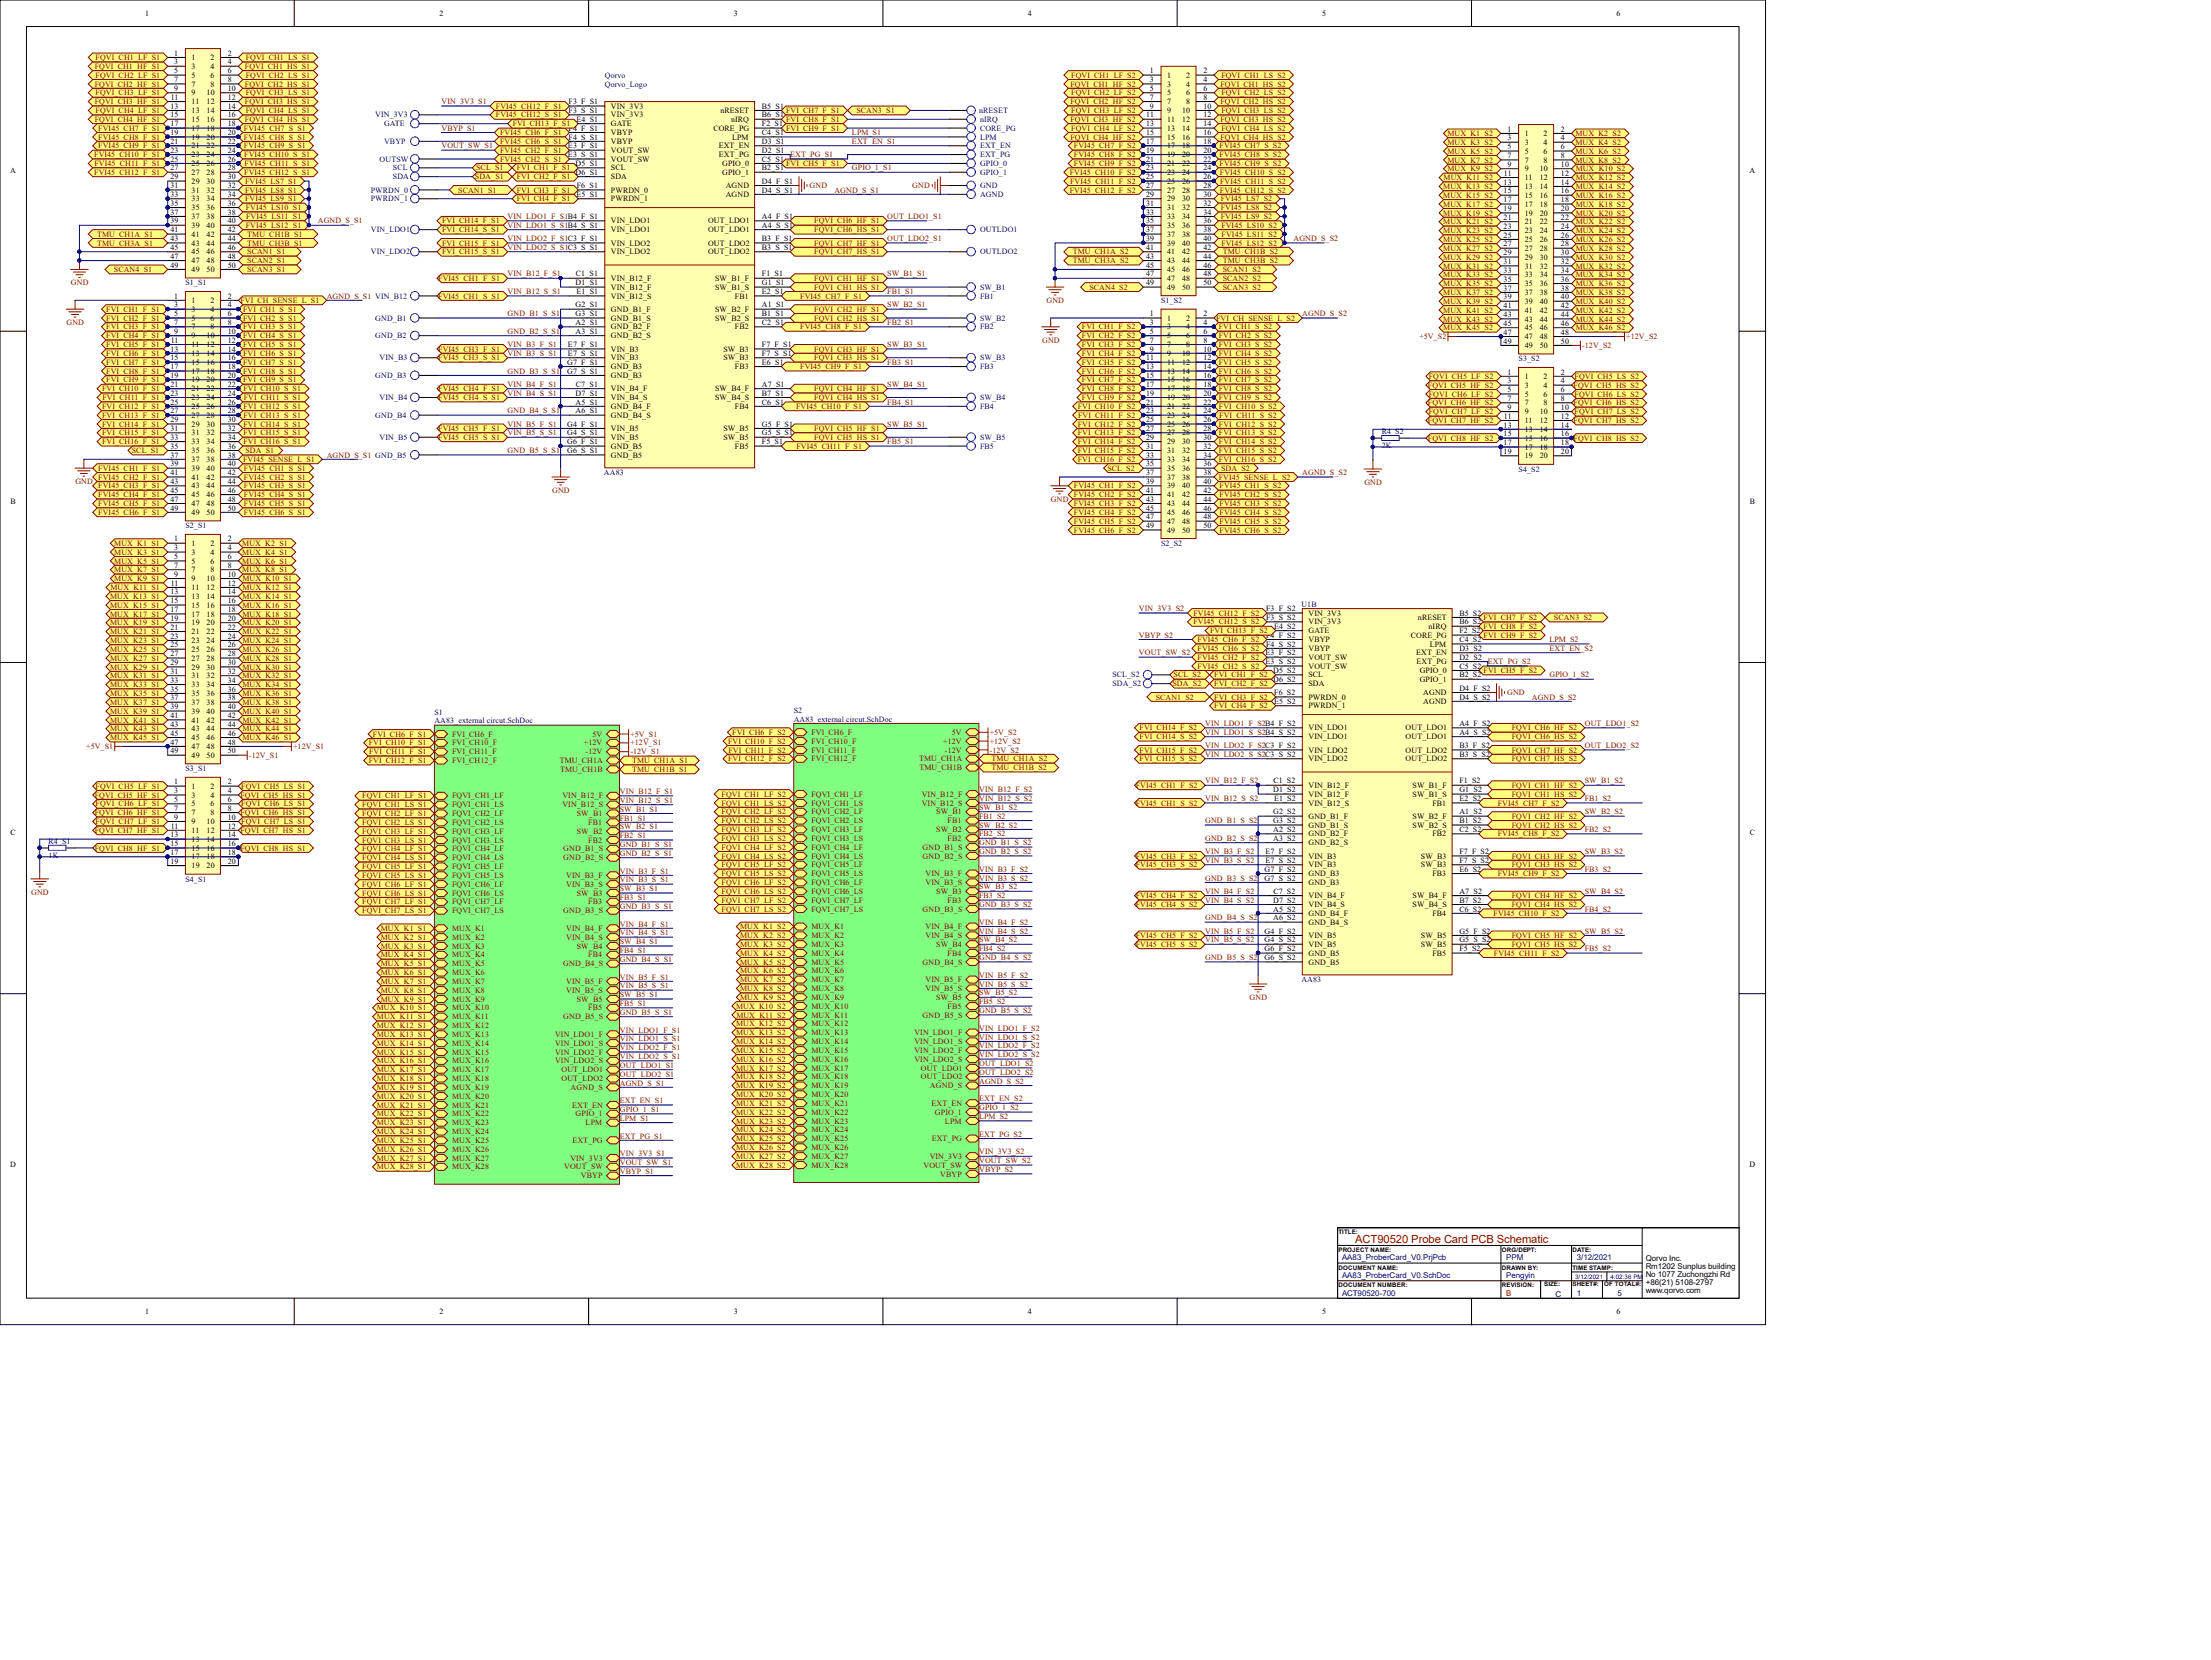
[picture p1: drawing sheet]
<svg xmlns="http://www.w3.org/2000/svg" width="635mm" height="476mm" viewBox="0 0 635 476" stroke-linecap="round" stroke-linejoin="round" font-family="sans-serif">
<defs><g id="words">
<text font-size="3.2" fill="#800000" x="389" y="356.6">ACT90520 Probe Card PCB Schematic</text>
<g font-size="2.3">
<text x="41.6" y="4.6">1</text>
<text x="126.1" y="4.6">2</text>
<text x="210.6" y="4.6">3</text>
<text x="295.1" y="4.6">4</text>
<text x="379.6" y="4.6">5</text>
<text x="464" y="4.6">6</text>
<text x="50" y="16">1</text>
<text x="55" y="17.2">1</text>
<text x="60.4" y="17.2">2</text>
<text x="65.4" y="16">2</text>
<text x="50" y="18.5">3</text>
<text x="50" y="21">5</text>
<text x="50" y="23.6">7</text>
<text x="55" y="19.8">3</text>
<text x="55" y="22.3">5</text>
<text x="60.4" y="19.8">4</text>
<text x="60.4" y="22.3">6</text>
<text x="65.4" y="18.5">4</text>
<text x="65.4" y="21">6</text>
<text x="65.4" y="23.6">8</text>
<text x="330" y="21">1</text>
<text x="330" y="23.6">3</text>
<text x="335" y="22.3">1</text>
<text x="340.4" y="22.3">2</text>
<text x="345.4" y="21">2</text>
<text x="345.4" y="23.6">4</text>
<text x="49" y="28.6">11</text>
<text x="50" y="26.1">9</text>
<text x="55" y="24.8">7</text>
<text x="55" y="27.4">9</text>
<text x="55" y="29.9">11</text>
<text x="59.3" y="27.4">10</text>
<text x="59.3" y="29.9">12</text>
<text x="60.4" y="24.8">8</text>
<text x="65.4" y="26.1">10</text>
<text x="65.4" y="28.6">12</text>
<text x="163.2" y="29.9">F3_F_S1</text>
<text x="330" y="26.1">5</text>
<text x="330" y="28.6">7</text>
<text x="335" y="24.8">3</text>
<text x="335" y="27.4">5</text>
<text x="335" y="29.9">7</text>
<text x="340.4" y="24.8">4</text>
<text x="340.4" y="27.4">6</text>
<text x="340.4" y="29.9">8</text>
<text x="345.4" y="26.1">6</text>
<text x="345.4" y="28.6">8</text>
<text x="48.9" y="31.2">13</text>
<text x="48.9" y="33.7">15</text>
<text x="55" y="32.4">13</text>
<text x="55" y="35">15</text>
<text x="59.3" y="32.4">14</text>
<text x="59.3" y="35">16</text>
<text x="65.4" y="31.2">14</text>
<text x="65.4" y="33.7">16</text>
<text x="163.2" y="32.4">F3_S_S1</text>
<text x="165.5" y="35">E4_S1</text>
<text x="175.4" y="31.2">VIN_3V3</text>
<text x="175.4" y="33.7">VIN_3V3</text>
<text x="206.8" y="32.4">nRESET</text>
<text x="209.8" y="35">nIRQ</text>
<text x="218.7" y="31.2">B5_S1</text>
<text x="218.7" y="33.7">B6_S1</text>
<text x="329" y="33.7">11</text>
<text x="330" y="31.2">9</text>
<text x="335" y="32.4">9</text>
<text x="335" y="35">11</text>
<text x="339.3" y="32.4">10</text>
<text x="339.3" y="35">12</text>
<text x="345.4" y="31.2">10</text>
<text x="345.4" y="33.7">12</text>
<text x="48.9" y="36.2">17</text>
<text x="48.9" y="38.8">19</text>
<text x="48.9" y="41.3">21</text>
<text x="55" y="37.5">17</text>
<text x="55" y="40">19</text>
<text x="59.3" y="37.5">18</text>
<text x="59.3" y="40">20</text>
<text x="65.4" y="36.2">18</text>
<text x="65.4" y="38.8">20</text>
<text x="65.4" y="41.3">22</text>
<text x="163.2" y="37.5">F4_F_S1</text>
<text x="163.2" y="40">F4_S_S1</text>
<text x="175.4" y="38.8">VBYP</text>
<text x="175.4" y="36.2">GATE</text>
<text x="175.4" y="41.3">VBYP</text>
<text x="204.8" y="37.5">CORE_PG</text>
<text x="210.2" y="40">LPM</text>
<text x="218.7" y="38.8">C4_S1</text>
<text x="218.7" y="41.3">D3_S1</text>
<text x="218.7" y="36.2">F2_S1</text>
<text x="328.9" y="36.2">13</text>
<text x="328.9" y="38.8">15</text>
<text x="328.9" y="41.3">17</text>
<text x="335" y="37.5">13</text>
<text x="335" y="40">15</text>
<text x="339.3" y="37.5">14</text>
<text x="339.3" y="40">16</text>
<text x="345.4" y="36.2">14</text>
<text x="345.4" y="38.8">16</text>
<text x="345.4" y="41.3">18</text>
<text x="432.7" y="37.8">1</text>
<text x="432.7" y="40.3">3</text>
<text x="437.7" y="39">1</text>
<text x="437.7" y="41.6">3</text>
<text x="443.1" y="39">2</text>
<text x="443.1" y="41.6">4</text>
<text x="448.1" y="37.8">2</text>
<text x="448.1" y="40.3">4</text>
<text x="48.9" y="43.8">23</text>
<text x="48.9" y="46.4">25</text>
<text x="55" y="42.6">21</text>
<text x="55" y="45.1">23</text>
<text x="55" y="47.6">25</text>
<text x="59.3" y="42.6">22</text>
<text x="59.3" y="45.1">24</text>
<text x="59.3" y="47.6">26</text>
<text x="65.4" y="43.8">24</text>
<text x="65.4" y="46.4">26</text>
<text x="163" y="42.6">E3_F_S1</text>
<text x="163" y="45.1">E3_S_S1</text>
<text x="165.2" y="47.6">D5_S1</text>
<text x="175.4" y="43.8">VOUT_SW</text>
<text x="175.4" y="46.4">VOUT_SW</text>
<text x="206.3" y="42.6">EXT_EN</text>
<text x="206.4" y="45.1">EXT_PG</text>
<text x="207.3" y="47.6">GPIO_0</text>
<text x="218.7" y="46.4">C5_S1</text>
<text x="218.7" y="43.8">D2_S1</text>
<text x="328.9" y="43.8">19</text>
<text x="328.9" y="46.4">21</text>
<text x="335" y="42.6">17</text>
<text x="335" y="45.1">19</text>
<text x="335" y="47.6">21</text>
<text x="339.3" y="42.6">18</text>
<text x="339.3" y="45.1">20</text>
<text x="339.3" y="47.6">22</text>
<text x="345.4" y="43.8">20</text>
<text x="345.4" y="46.4">22</text>
<text x="432.7" y="42.8">5</text>
<text x="432.7" y="45.4">7</text>
<text x="432.7" y="47.9">9</text>
<text x="437.7" y="44.1">5</text>
<text x="437.7" y="46.6">7</text>
<text x="443.1" y="44.1">6</text>
<text x="443.1" y="46.6">8</text>
<text x="448.1" y="42.8">6</text>
<text x="448.1" y="45.4">8</text>
<text x="448.1" y="47.9">10</text>
<text x="3" y="49.6">A</text>
<text x="48.9" y="48.9">27</text>
<text x="48.9" y="51.4">29</text>
<text x="48.9" y="54">31</text>
<text x="55" y="50.2">27</text>
<text x="55" y="52.7">29</text>
<text x="59.3" y="50.2">28</text>
<text x="59.3" y="52.7">30</text>
<text x="65.4" y="48.9">28</text>
<text x="65.4" y="51.4">30</text>
<text x="65.4" y="54">32</text>
<text x="165.2" y="50.2">D6_S1</text>
<text x="165.6" y="54">F6_S1</text>
<text x="175.4" y="48.9">SCL</text>
<text x="175.4" y="51.4">SDA</text>
<text x="207.3" y="50.2">GPIO_1</text>
<text x="208.3" y="54">AGND</text>
<text x="218.7" y="48.9">B2_S1</text>
<text x="218.7" y="52.7">D4_F_S1</text>
<text x="328.9" y="48.9">23</text>
<text x="328.9" y="51.4">25</text>
<text x="328.9" y="54">27</text>
<text x="335" y="50.2">23</text>
<text x="335" y="52.7">25</text>
<text x="339.3" y="50.2">24</text>
<text x="339.3" y="52.7">26</text>
<text x="345.4" y="48.9">24</text>
<text x="345.4" y="51.4">26</text>
<text x="345.4" y="54">28</text>
<text x="431.6" y="53">13</text>
<text x="431.7" y="50.4">11</text>
<text x="437.7" y="49.2">9</text>
<text x="437.7" y="51.7">11</text>
<text x="442" y="49.2">10</text>
<text x="442" y="51.7">12</text>
<text x="448.1" y="50.4">12</text>
<text x="448.1" y="53">14</text>
<text x="502.2" y="49.6">A</text>
<text x="48.9" y="56.5">33</text>
<text x="48.9" y="59.1">35</text>
<text x="55" y="55.2">31</text>
<text x="55" y="57.8">33</text>
<text x="59.3" y="55.2">32</text>
<text x="59.3" y="57.8">34</text>
<text x="65.4" y="56.5">34</text>
<text x="65.4" y="59.1">36</text>
<text x="165.5" y="56.5">E5_S1</text>
<text x="175.4" y="55.2">PWRDN_0</text>
<text x="175.4" y="57.8">PWRDN_1</text>
<text x="208.3" y="56.5">AGND</text>
<text x="218.7" y="55.2">D4_S_S1</text>
<text x="328.9" y="56.5">29</text>
<text x="328.9" y="59.1">31</text>
<text x="335" y="55.2">27</text>
<text x="335" y="57.8">29</text>
<text x="339.3" y="55.2">28</text>
<text x="339.3" y="57.8">30</text>
<text x="345.4" y="56.5">30</text>
<text x="345.4" y="59.1">32</text>
<text x="431.6" y="55.5">15</text>
<text x="431.6" y="58">17</text>
<text x="437.7" y="54.2">13</text>
<text x="437.7" y="56.8">15</text>
<text x="437.7" y="59.3">17</text>
<text x="442" y="54.2">14</text>
<text x="442" y="56.8">16</text>
<text x="442" y="59.3">18</text>
<text x="448.1" y="55.5">16</text>
<text x="448.1" y="58">18</text>
<text x="48.9" y="61.6">37</text>
<text x="48.9" y="64.1">39</text>
<text x="55" y="60.3">35</text>
<text x="55" y="62.9">37</text>
<text x="55" y="65.4">39</text>
<text x="59.3" y="60.3">36</text>
<text x="59.3" y="62.9">38</text>
<text x="59.3" y="65.4">40</text>
<text x="65.4" y="61.6">38</text>
<text x="65.4" y="64.1">40</text>
<text x="175.4" y="64.1">VIN_LDO1</text>
<text x="203.2" y="64.1">OUT_LDO1</text>
<text x="218.7" y="62.9">A4_F_S1</text>
<text x="218.7" y="65.4">A4_S_S1</text>
<text x="328.9" y="61.6">33</text>
<text x="328.9" y="64.1">35</text>
<text x="335" y="60.3">31</text>
<text x="335" y="62.9">33</text>
<text x="335" y="65.4">35</text>
<text x="339.3" y="60.3">32</text>
<text x="339.3" y="62.9">34</text>
<text x="339.3" y="65.4">36</text>
<text x="345.4" y="61.6">34</text>
<text x="345.4" y="64.1">36</text>
<text x="431.6" y="60.6">19</text>
<text x="431.6" y="63.1">21</text>
<text x="431.6" y="65.6">23</text>
<text x="437.7" y="61.8">19</text>
<text x="437.7" y="64.4">21</text>
<text x="442" y="61.8">20</text>
<text x="442" y="64.4">22</text>
<text x="448.1" y="60.6">20</text>
<text x="448.1" y="63.1">22</text>
<text x="448.1" y="65.6">24</text>
<text x="48.9" y="66.7">41</text>
<text x="48.9" y="69.2">43</text>
<text x="48.9" y="71.7">45</text>
<text x="55" y="67.9">41</text>
<text x="55" y="70.5">43</text>
<text x="59.3" y="67.9">42</text>
<text x="59.3" y="70.5">44</text>
<text x="65.4" y="66.7">42</text>
<text x="65.4" y="69.2">44</text>
<text x="65.4" y="71.7">46</text>
<text x="175.4" y="66.7">VIN_LDO1</text>
<text x="175.4" y="70.5">VIN_LDO2</text>
<text x="203.2" y="66.7">OUT_LDO1</text>
<text x="203.2" y="70.5">OUT_LDO2</text>
<text x="218.7" y="69.2">B3_F_S1</text>
<text x="218.7" y="71.7">B3_S_S1</text>
<text x="328.9" y="66.7">37</text>
<text x="328.9" y="69.2">39</text>
<text x="328.9" y="71.7">41</text>
<text x="335" y="67.9">37</text>
<text x="335" y="70.5">39</text>
<text x="339.3" y="67.9">38</text>
<text x="339.3" y="70.5">40</text>
<text x="345.4" y="66.7">38</text>
<text x="345.4" y="69.2">40</text>
<text x="345.4" y="71.7">42</text>
<text x="431.6" y="68.2">25</text>
<text x="431.6" y="70.7">27</text>
<text x="437.7" y="66.9">23</text>
<text x="437.7" y="69.4">25</text>
<text x="437.7" y="72">27</text>
<text x="442" y="66.9">24</text>
<text x="442" y="69.4">26</text>
<text x="442" y="72">28</text>
<text x="448.1" y="68.2">26</text>
<text x="448.1" y="70.7">28</text>
<text x="48.9" y="74.3">47</text>
<text x="48.9" y="76.8">49</text>
<text x="55" y="73">45</text>
<text x="55" y="75.5">47</text>
<text x="59.3" y="73">46</text>
<text x="59.3" y="75.5">48</text>
<text x="65.4" y="74.3">48</text>
<text x="65.4" y="76.8">50</text>
<text x="175.4" y="73">VIN_LDO2</text>
<text x="203.2" y="73">OUT_LDO2</text>
<text x="328.9" y="74.3">43</text>
<text x="328.9" y="76.8">45</text>
<text x="335" y="73">41</text>
<text x="335" y="75.5">43</text>
<text x="339.3" y="73">42</text>
<text x="339.3" y="75.5">44</text>
<text x="345.4" y="74.3">44</text>
<text x="345.4" y="76.8">46</text>
<text x="431.6" y="73.2">29</text>
<text x="431.6" y="75.8">31</text>
<text x="437.7" y="74.5">29</text>
<text x="437.7" y="77">31</text>
<text x="442" y="74.5">30</text>
<text x="442" y="77">32</text>
<text x="448.1" y="73.2">30</text>
<text x="448.1" y="75.8">32</text>
<text x="55" y="78.1">49</text>
<text x="59.3" y="78.1">50</text>
<text x="165.2" y="81.9">D1_S1</text>
<text x="165.3" y="79.3">C1_S1</text>
<text x="175.4" y="80.6">VIN_B12_F</text>
<text x="175.4" y="83.1">VIN_B12_F</text>
<text x="205.3" y="80.6">SW_B1_F</text>
<text x="205.3" y="83.1">SW_B1_S</text>
<text x="218.7" y="79.3">F1_S1</text>
<text x="218.7" y="81.9">G1_S1</text>
<text x="328.9" y="79.3">47</text>
<text x="328.9" y="81.9">49</text>
<text x="335" y="78.1">45</text>
<text x="335" y="80.6">47</text>
<text x="335" y="83.1">49</text>
<text x="339.3" y="78.1">46</text>
<text x="339.3" y="80.6">48</text>
<text x="339.3" y="83.1">50</text>
<text x="345.4" y="79.3">48</text>
<text x="345.4" y="81.9">50</text>
<text x="431.6" y="78.3">33</text>
<text x="431.6" y="80.8">35</text>
<text x="431.6" y="83.4">37</text>
<text x="437.7" y="79.6">33</text>
<text x="437.7" y="82.1">35</text>
<text x="442" y="79.6">34</text>
<text x="442" y="82.1">36</text>
<text x="448.1" y="78.3">34</text>
<text x="448.1" y="80.8">36</text>
<text x="448.1" y="83.4">38</text>
<text x="50" y="85.7">1</text>
<text x="50" y="88.2">3</text>
<text x="55" y="86.9">1</text>
<text x="55" y="89.5">3</text>
<text x="60.4" y="86.9">2</text>
<text x="60.4" y="89.5">4</text>
<text x="65.4" y="85.7">2</text>
<text x="65.4" y="88.2">4</text>
<text x="165.2" y="88.2">G2_S1</text>
<text x="165.5" y="84.4">E1_S1</text>
<text x="175.4" y="85.7">VIN_B12_S</text>
<text x="175.4" y="89.5">GND_B1_F</text>
<text x="205.3" y="89.5">SW_B2_F</text>
<text x="210.9" y="85.7">FB1</text>
<text x="218.7" y="84.4">E2_S1</text>
<text x="218.7" y="88.2">A1_S1</text>
<text x="431.6" y="85.9">39</text>
<text x="431.6" y="88.4">41</text>
<text x="437.7" y="84.6">37</text>
<text x="437.7" y="87.2">39</text>
<text x="437.7" y="89.7">41</text>
<text x="442" y="84.6">38</text>
<text x="442" y="87.2">40</text>
<text x="442" y="89.7">42</text>
<text x="448.1" y="85.9">40</text>
<text x="448.1" y="88.4">42</text>
<text x="50" y="90.7">5</text>
<text x="50" y="93.3">7</text>
<text x="50" y="95.8">9</text>
<text x="55" y="92">5</text>
<text x="55" y="94.5">7</text>
<text x="60.4" y="92">6</text>
<text x="60.4" y="94.5">8</text>
<text x="65.4" y="90.7">6</text>
<text x="65.4" y="93.3">8</text>
<text x="65.4" y="95.8">10</text>
<text x="165.2" y="90.7">G3_S1</text>
<text x="165.2" y="93.3">A2_S1</text>
<text x="165.2" y="95.8">A3_S1</text>
<text x="175.4" y="92">GND_B1_S</text>
<text x="175.4" y="94.5">GND_B2_F</text>
<text x="205.3" y="92">SW_B2_S</text>
<text x="210.9" y="94.5">FB2</text>
<text x="218.7" y="93.3">C2_S1</text>
<text x="218.7" y="90.7">B1_S1</text>
<text x="330" y="90.7">1</text>
<text x="330" y="93.3">3</text>
<text x="330" y="95.8">5</text>
<text x="335" y="92">1</text>
<text x="335" y="94.5">3</text>
<text x="340.4" y="92">2</text>
<text x="340.4" y="94.5">4</text>
<text x="345.4" y="90.7">2</text>
<text x="345.4" y="93.3">4</text>
<text x="345.4" y="95.8">6</text>
<text x="431.6" y="91">43</text>
<text x="431.6" y="93.5">45</text>
<text x="437.7" y="92.2">43</text>
<text x="437.7" y="94.8">45</text>
<text x="442" y="92.2">44</text>
<text x="442" y="94.8">46</text>
<text x="448.1" y="91">44</text>
<text x="448.1" y="93.5">46</text>
<text x="48.9" y="100.9">13</text>
<text x="49" y="98.3">11</text>
<text x="55" y="97.1">9</text>
<text x="55" y="99.6">11</text>
<text x="59.3" y="97.1">10</text>
<text x="59.3" y="99.6">12</text>
<text x="65.4" y="98.3">12</text>
<text x="65.4" y="100.9">14</text>
<text x="163" y="99.6">E7_F_S1</text>
<text x="175.4" y="97.1">GND_B2_S</text>
<text x="175.4" y="100.9">VIN_B3</text>
<text x="207.6" y="100.9">SW_B3</text>
<text x="218.7" y="99.6">F7_F_S1</text>
<text x="330" y="98.3">7</text>
<text x="330" y="100.9">9</text>
<text x="335" y="97.1">5</text>
<text x="335" y="99.6">7</text>
<text x="340.4" y="97.1">6</text>
<text x="340.4" y="99.6">8</text>
<text x="345.4" y="98.3">8</text>
<text x="345.4" y="100.9">10</text>
<text x="431.6" y="96">47</text>
<text x="431.6" y="98.6">49</text>
<text x="437.7" y="97.3">47</text>
<text x="437.7" y="99.8">49</text>
<text x="442" y="97.3">48</text>
<text x="442" y="99.8">50</text>
<text x="448.1" y="96">48</text>
<text x="448.1" y="98.6">50</text>
<text x="48.9" y="103.4">15</text>
<text x="48.9" y="105.9">17</text>
<text x="55" y="102.1">13</text>
<text x="55" y="104.7">15</text>
<text x="55" y="107.2">17</text>
<text x="59.3" y="102.1">14</text>
<text x="59.3" y="104.7">16</text>
<text x="59.3" y="107.2">18</text>
<text x="65.4" y="103.4">16</text>
<text x="65.4" y="105.9">18</text>
<text x="162.8" y="104.7">G7_F_S1</text>
<text x="162.8" y="107.2">G7_S_S1</text>
<text x="163" y="102.1">E7_S_S1</text>
<text x="175.4" y="103.4">VIN_B3</text>
<text x="175.4" y="105.9">GND_B3</text>
<text x="207.6" y="103.4">SW_B3</text>
<text x="210.9" y="105.9">FB3</text>
<text x="218.7" y="104.7">E6_S1</text>
<text x="218.7" y="102.1">F7_S_S1</text>
<text x="328.9" y="105.9">13</text>
<text x="329" y="103.4">11</text>
<text x="335" y="102.1">9</text>
<text x="335" y="104.7">11</text>
<text x="335" y="107.2">13</text>
<text x="339.3" y="102.1">10</text>
<text x="339.3" y="104.7">12</text>
<text x="339.3" y="107.2">14</text>
<text x="345.4" y="103.4">12</text>
<text x="345.4" y="105.9">14</text>
<text x="432.7" y="107.5">1</text>
<text x="448.1" y="107.5">2</text>
<text x="48.9" y="108.5">19</text>
<text x="48.9" y="111">21</text>
<text x="48.9" y="113.5">23</text>
<text x="55" y="109.7">19</text>
<text x="55" y="112.3">21</text>
<text x="59.3" y="109.7">20</text>
<text x="59.3" y="112.3">22</text>
<text x="65.4" y="108.5">20</text>
<text x="65.4" y="111">22</text>
<text x="65.4" y="113.5">24</text>
<text x="165.2" y="113.5">D7_S1</text>
<text x="165.3" y="111">C7_S1</text>
<text x="175.4" y="108.5">GND_B3</text>
<text x="175.4" y="112.3">VIN_B4_F</text>
<text x="205.3" y="112.3">SW_B4_F</text>
<text x="218.7" y="111">A7_S1</text>
<text x="218.7" y="113.5">B7_S1</text>
<text x="328.9" y="108.5">15</text>
<text x="328.9" y="111">17</text>
<text x="328.9" y="113.5">19</text>
<text x="335" y="109.7">15</text>
<text x="335" y="112.3">17</text>
<text x="339.3" y="109.7">16</text>
<text x="339.3" y="112.3">18</text>
<text x="345.4" y="108.5">16</text>
<text x="345.4" y="111">18</text>
<text x="345.4" y="113.5">20</text>
<text x="432.7" y="110">3</text>
<text x="432.7" y="112.5">5</text>
<text x="437.7" y="108.7">1</text>
<text x="437.7" y="111.3">3</text>
<text x="437.7" y="113.8">5</text>
<text x="443.1" y="108.7">2</text>
<text x="443.1" y="111.3">4</text>
<text x="443.1" y="113.8">6</text>
<text x="448.1" y="110">4</text>
<text x="448.1" y="112.5">6</text>
<text x="48.9" y="116.1">25</text>
<text x="48.9" y="118.6">27</text>
<text x="55" y="114.8">23</text>
<text x="55" y="117.3">25</text>
<text x="55" y="119.9">27</text>
<text x="59.3" y="114.8">24</text>
<text x="59.3" y="117.3">26</text>
<text x="59.3" y="119.9">28</text>
<text x="65.4" y="116.1">26</text>
<text x="65.4" y="118.6">28</text>
<text x="165.2" y="116.1">A5_S1</text>
<text x="165.2" y="118.6">A6_S1</text>
<text x="175.4" y="114.8">VIN_B4_S</text>
<text x="175.4" y="117.3">GND_B4_F</text>
<text x="175.4" y="119.9">GND_B4_S</text>
<text x="205.3" y="114.8">SW_B4_S</text>
<text x="210.9" y="117.3">FB4</text>
<text x="218.7" y="116.1">C6_S1</text>
<text x="328.9" y="116.1">21</text>
<text x="328.9" y="118.6">23</text>
<text x="335" y="114.8">19</text>
<text x="335" y="117.3">21</text>
<text x="335" y="119.9">23</text>
<text x="339.3" y="114.8">20</text>
<text x="339.3" y="117.3">22</text>
<text x="339.3" y="119.9">24</text>
<text x="345.4" y="116.1">22</text>
<text x="345.4" y="118.6">24</text>
<text x="432.7" y="115.1">7</text>
<text x="432.7" y="117.6">9</text>
<text x="437.7" y="116.3">7</text>
<text x="437.7" y="118.9">9</text>
<text x="442" y="118.9">10</text>
<text x="443.1" y="116.3">8</text>
<text x="448.1" y="115.1">8</text>
<text x="448.1" y="117.6">10</text>
<text x="48.9" y="121.1">29</text>
<text x="48.9" y="123.7">31</text>
<text x="55" y="122.4">29</text>
<text x="55" y="124.9">31</text>
<text x="59.3" y="122.4">30</text>
<text x="59.3" y="124.9">32</text>
<text x="65.4" y="121.1">30</text>
<text x="65.4" y="123.7">32</text>
<text x="162.8" y="122.4">G4_F_S1</text>
<text x="162.8" y="124.9">G4_S_S1</text>
<text x="175.4" y="123.7">VIN_B5</text>
<text x="207.6" y="123.7">SW_B5</text>
<text x="218.7" y="122.4">G5_F_S1</text>
<text x="218.7" y="124.9">G5_S_S1</text>
<text x="328.9" y="121.1">25</text>
<text x="328.9" y="123.7">27</text>
<text x="335" y="122.4">25</text>
<text x="335" y="124.9">27</text>
<text x="339.3" y="122.4">26</text>
<text x="339.3" y="124.9">28</text>
<text x="345.4" y="121.1">26</text>
<text x="345.4" y="123.7">28</text>
<text x="431.6" y="122.7">13</text>
<text x="431.6" y="125.2">15</text>
<text x="431.7" y="120.1">11</text>
<text x="437.7" y="121.4">11</text>
<text x="437.7" y="123.9">13</text>
<text x="442" y="121.4">12</text>
<text x="442" y="123.9">14</text>
<text x="448.1" y="120.1">12</text>
<text x="448.1" y="122.7">14</text>
<text x="448.1" y="125.2">16</text>
<text x="48.9" y="126.2">33</text>
<text x="48.9" y="128.7">35</text>
<text x="48.9" y="131.3">37</text>
<text x="55" y="127.5">33</text>
<text x="55" y="130">35</text>
<text x="59.3" y="127.5">34</text>
<text x="59.3" y="130">36</text>
<text x="65.4" y="126.2">34</text>
<text x="65.4" y="128.7">36</text>
<text x="65.4" y="131.3">38</text>
<text x="162.8" y="127.5">G6_F_S1</text>
<text x="162.8" y="130">G6_S_S1</text>
<text x="175.4" y="126.2">VIN_B5</text>
<text x="175.4" y="128.7">GND_B5</text>
<text x="175.4" y="131.3">GND_B5</text>
<text x="207.6" y="126.2">SW_B5</text>
<text x="210.9" y="128.7">FB5</text>
<text x="218.7" y="127.5">F5_S1</text>
<text x="328.9" y="126.2">29</text>
<text x="328.9" y="128.7">31</text>
<text x="328.9" y="131.3">33</text>
<text x="335" y="127.5">29</text>
<text x="335" y="130">31</text>
<text x="339.3" y="127.5">30</text>
<text x="339.3" y="130">32</text>
<text x="345.4" y="126.2">30</text>
<text x="345.4" y="128.7">32</text>
<text x="345.4" y="131.3">34</text>
<text x="431.6" y="127.7">17</text>
<text x="431.6" y="130.3">19</text>
<text x="437.7" y="126.5">15</text>
<text x="437.7" y="129">17</text>
<text x="437.7" y="131.5">19</text>
<text x="442" y="126.5">16</text>
<text x="442" y="129">18</text>
<text x="442" y="131.5">20</text>
<text x="448.1" y="127.7">18</text>
<text x="448.1" y="130.3">20</text>
<text x="48.9" y="133.8">39</text>
<text x="48.9" y="136.3">41</text>
<text x="55" y="132.5">37</text>
<text x="55" y="135.1">39</text>
<text x="55" y="137.6">41</text>
<text x="59.3" y="132.5">38</text>
<text x="59.3" y="135.1">40</text>
<text x="59.3" y="137.6">42</text>
<text x="65.4" y="133.8">40</text>
<text x="65.4" y="136.3">42</text>
<text x="328.9" y="133.8">35</text>
<text x="328.9" y="136.3">37</text>
<text x="335" y="132.5">33</text>
<text x="335" y="135.1">35</text>
<text x="335" y="137.6">37</text>
<text x="339.3" y="132.5">34</text>
<text x="339.3" y="135.1">36</text>
<text x="339.3" y="137.6">38</text>
<text x="345.4" y="133.8">36</text>
<text x="345.4" y="136.3">38</text>
<text x="48.9" y="138.9">43</text>
<text x="48.9" y="141.4">45</text>
<text x="48.9" y="143.9">47</text>
<text x="55" y="140.1">43</text>
<text x="55" y="142.7">45</text>
<text x="59.3" y="140.1">44</text>
<text x="59.3" y="142.7">46</text>
<text x="65.4" y="138.9">44</text>
<text x="65.4" y="141.4">46</text>
<text x="65.4" y="143.9">48</text>
<text x="328.9" y="138.9">39</text>
<text x="328.9" y="141.4">41</text>
<text x="328.9" y="143.9">43</text>
<text x="335" y="140.1">39</text>
<text x="335" y="142.7">41</text>
<text x="339.3" y="140.1">40</text>
<text x="339.3" y="142.7">42</text>
<text x="345.4" y="138.9">40</text>
<text x="345.4" y="141.4">42</text>
<text x="345.4" y="143.9">44</text>
<text x="3" y="144.6">B</text>
<text x="48.9" y="146.5">49</text>
<text x="55" y="145.2">47</text>
<text x="55" y="147.7">49</text>
<text x="59.3" y="145.2">48</text>
<text x="59.3" y="147.7">50</text>
<text x="65.4" y="146.5">50</text>
<text x="328.9" y="146.5">45</text>
<text x="328.9" y="149">47</text>
<text x="335" y="145.2">43</text>
<text x="335" y="147.7">45</text>
<text x="339.3" y="145.2">44</text>
<text x="339.3" y="147.7">46</text>
<text x="345.4" y="146.5">46</text>
<text x="345.4" y="149">48</text>
<text x="502.3" y="144.6">B</text>
<text x="50" y="155.3">1</text>
<text x="65.4" y="155.3">2</text>
<text x="328.9" y="151.5">49</text>
<text x="335" y="150.3">47</text>
<text x="335" y="152.8">49</text>
<text x="339.3" y="150.3">48</text>
<text x="339.3" y="152.8">50</text>
<text x="345.4" y="151.5">50</text>
<text x="50" y="157.9">3</text>
<text x="50" y="160.4">5</text>
<text x="55" y="156.6">1</text>
<text x="55" y="159.1">3</text>
<text x="55" y="161.7">5</text>
<text x="60.4" y="156.6">2</text>
<text x="60.4" y="159.1">4</text>
<text x="60.4" y="161.7">6</text>
<text x="65.4" y="157.9">4</text>
<text x="65.4" y="160.4">6</text>
<text x="50" y="162.9">7</text>
<text x="50" y="165.5">9</text>
<text x="55" y="164.2">7</text>
<text x="55" y="166.7">9</text>
<text x="59.3" y="166.7">10</text>
<text x="60.4" y="164.2">8</text>
<text x="65.4" y="162.9">8</text>
<text x="65.4" y="165.5">10</text>
<text x="48.9" y="170.5">13</text>
<text x="48.9" y="173.1">15</text>
<text x="49" y="168">11</text>
<text x="55" y="169.3">11</text>
<text x="55" y="171.8">13</text>
<text x="59.3" y="169.3">12</text>
<text x="59.3" y="171.8">14</text>
<text x="65.4" y="168">12</text>
<text x="65.4" y="170.5">14</text>
<text x="65.4" y="173.1">16</text>
<text x="48.9" y="175.6">17</text>
<text x="48.9" y="178.2">19</text>
<text x="55" y="174.4">15</text>
<text x="55" y="176.9">17</text>
<text x="55" y="179.4">19</text>
<text x="59.3" y="174.4">16</text>
<text x="59.3" y="176.9">18</text>
<text x="59.3" y="179.4">20</text>
<text x="65.4" y="175.6">18</text>
<text x="65.4" y="178.2">20</text>
<text x="363.4" y="175.4">F3_F_S2</text>
<text x="363.4" y="177.9">F3_S_S2</text>
<text x="375.6" y="176.6">VIN_3V3</text>
<text x="375.6" y="179.2">VIN_3V3</text>
<text x="407" y="177.9">nRESET</text>
<text x="418.9" y="176.6">B5_S2</text>
<text x="418.9" y="179.2">B6_S2</text>
<text x="48.9" y="180.7">21</text>
<text x="48.9" y="183.2">23</text>
<text x="48.9" y="185.8">25</text>
<text x="55" y="182">21</text>
<text x="55" y="184.5">23</text>
<text x="59.3" y="182">22</text>
<text x="59.3" y="184.5">24</text>
<text x="65.4" y="180.7">22</text>
<text x="65.4" y="183.2">24</text>
<text x="65.4" y="185.8">26</text>
<text x="363.4" y="183">F4_F_S2</text>
<text x="363.4" y="185.5">F4_S_S2</text>
<text x="365.7" y="180.4">E4_S2</text>
<text x="375.6" y="184.2">VBYP</text>
<text x="375.6" y="181.7">GATE</text>
<text x="405" y="183">CORE_PG</text>
<text x="410" y="180.4">nIRQ</text>
<text x="410.4" y="185.5">LPM</text>
<text x="418.9" y="184.2">C4_S2</text>
<text x="418.9" y="181.7">F2_S2</text>
<text x="48.9" y="188.3">27</text>
<text x="48.9" y="190.8">29</text>
<text x="55" y="187">25</text>
<text x="55" y="189.6">27</text>
<text x="59.3" y="187">26</text>
<text x="59.3" y="189.6">28</text>
<text x="65.4" y="188.3">28</text>
<text x="65.4" y="190.8">30</text>
<text x="363.2" y="188">E3_F_S2</text>
<text x="363.2" y="190.6">E3_S_S2</text>
<text x="375.6" y="189.3">VOUT_SW</text>
<text x="375.6" y="191.8">VOUT_SW</text>
<text x="375.6" y="186.8">VBYP</text>
<text x="406.5" y="188">EXT_EN</text>
<text x="406.6" y="190.6">EXT_PG</text>
<text x="418.9" y="186.8">D3_S2</text>
<text x="418.9" y="191.8">C5_S2</text>
<text x="418.9" y="189.3">D2_S2</text>
<text x="48.9" y="193.4">31</text>
<text x="48.9" y="195.9">33</text>
<text x="55" y="192.1">29</text>
<text x="55" y="194.6">31</text>
<text x="55" y="197.2">33</text>
<text x="59.3" y="192.1">30</text>
<text x="59.3" y="194.6">32</text>
<text x="59.3" y="197.2">34</text>
<text x="65.4" y="193.4">32</text>
<text x="65.4" y="195.9">34</text>
<text x="365.4" y="193.1">D5_S2</text>
<text x="365.4" y="195.6">D6_S2</text>
<text x="375.6" y="194.4">SCL</text>
<text x="375.6" y="196.9">SDA</text>
<text x="407.5" y="195.6">GPIO_1</text>
<text x="407.5" y="193.1">GPIO_0</text>
<text x="418.9" y="194.4">B2_S2</text>
<text x="48.9" y="198.4">35</text>
<text x="48.9" y="201">37</text>
<text x="48.9" y="203.5">39</text>
<text x="55" y="199.7">35</text>
<text x="55" y="202.2">37</text>
<text x="59.3" y="199.7">36</text>
<text x="59.3" y="202.2">38</text>
<text x="65.4" y="198.4">36</text>
<text x="65.4" y="201">38</text>
<text x="65.4" y="203.5">40</text>
<text x="365.7" y="202">E5_S2</text>
<text x="365.8" y="199.4">F6_S2</text>
<text x="375.6" y="200.7">PWRDN_0</text>
<text x="375.6" y="203.2">PWRDN_1</text>
<text x="408.5" y="199.4">AGND</text>
<text x="408.5" y="202">AGND</text>
<text x="418.9" y="198.2">D4_F_S2</text>
<text x="418.9" y="200.7">D4_S_S2</text>
<text x="48.9" y="206">41</text>
<text x="48.9" y="208.6">43</text>
<text x="55" y="204.8">39</text>
<text x="55" y="207.3">41</text>
<text x="55" y="209.8">43</text>
<text x="59.3" y="204.8">40</text>
<text x="59.3" y="207.3">42</text>
<text x="59.3" y="209.8">44</text>
<text x="65.4" y="206">42</text>
<text x="65.4" y="208.6">44</text>
<text x="375.6" y="209.6">VIN_LDO1</text>
<text x="403.5" y="209.6">OUT_LDO1</text>
<text x="418.9" y="208.3">A4_F_S2</text>
<text x="48.9" y="211.1">45</text>
<text x="48.9" y="213.6">47</text>
<text x="55" y="212.4">45</text>
<text x="55" y="214.9">47</text>
<text x="59.3" y="212.4">46</text>
<text x="59.3" y="214.9">48</text>
<text x="65.4" y="211.1">46</text>
<text x="65.4" y="213.6">48</text>
<text x="375.6" y="212.1">VIN_LDO1</text>
<text x="375.6" y="215.9">VIN_LDO2</text>
<text x="403.5" y="212.1">OUT_LDO1</text>
<text x="403.5" y="215.9">OUT_LDO2</text>
<text x="418.9" y="210.8">A4_S_S2</text>
<text x="418.9" y="214.6">B3_F_S2</text>
<text x="48.9" y="216.2">49</text>
<text x="55" y="217.4">49</text>
<text x="59.3" y="217.4">50</text>
<text x="65.4" y="216.2">50</text>
<text x="375.6" y="218.4">VIN_LDO2</text>
<text x="403.5" y="218.4">OUT_LDO2</text>
<text x="418.9" y="217.2">B3_S_S2</text>
<text x="50" y="225">1</text>
<text x="50" y="227.6">3</text>
<text x="55" y="226.3">1</text>
<text x="60.4" y="226.3">2</text>
<text x="65.4" y="225">2</text>
<text x="65.4" y="227.6">4</text>
<text x="365.4" y="227.3">D1_S2</text>
<text x="365.5" y="224.8">C1_S2</text>
<text x="375.6" y="226">VIN_B12_F</text>
<text x="405.5" y="226">SW_B1_F</text>
<text x="418.9" y="224.8">F1_S2</text>
<text x="418.9" y="227.3">G1_S2</text>
<text x="50" y="230.1">5</text>
<text x="50" y="232.6">7</text>
<text x="55" y="228.8">3</text>
<text x="55" y="231.4">5</text>
<text x="55" y="233.9">7</text>
<text x="60.4" y="228.8">4</text>
<text x="60.4" y="231.4">6</text>
<text x="60.4" y="233.9">8</text>
<text x="65.4" y="230.1">6</text>
<text x="65.4" y="232.6">8</text>
<text x="365.4" y="233.6">G2_S2</text>
<text x="365.7" y="229.8">E1_S2</text>
<text x="375.6" y="228.6">VIN_B12_F</text>
<text x="375.6" y="231.1">VIN_B12_S</text>
<text x="405.5" y="228.6">SW_B1_S</text>
<text x="411.1" y="231.1">FB1</text>
<text x="418.9" y="229.8">E2_S2</text>
<text x="418.9" y="233.6">A1_S2</text>
<text x="3" y="239.6">C</text>
<text x="49" y="237.7">11</text>
<text x="50" y="235.2">9</text>
<text x="55" y="236.4">9</text>
<text x="55" y="239">11</text>
<text x="59.3" y="236.4">10</text>
<text x="59.3" y="239">12</text>
<text x="65.4" y="235.2">10</text>
<text x="65.4" y="237.7">12</text>
<text x="365.4" y="236.2">G3_S2</text>
<text x="365.4" y="238.7">A2_S2</text>
<text x="375.6" y="234.9">GND_B1_F</text>
<text x="375.6" y="237.4">GND_B1_S</text>
<text x="375.6" y="240">GND_B2_F</text>
<text x="405.5" y="234.9">SW_B2_F</text>
<text x="405.5" y="237.4">SW_B2_S</text>
<text x="411.1" y="240">FB2</text>
<text x="418.9" y="238.7">C2_S2</text>
<text x="418.9" y="236.2">B1_S2</text>
<text x="502.3" y="239.6">C</text>
<text x="48.9" y="240.2">13</text>
<text x="48.9" y="242.8">15</text>
<text x="48.9" y="245.3">17</text>
<text x="55" y="241.5">13</text>
<text x="55" y="244">15</text>
<text x="59.3" y="241.5">14</text>
<text x="59.3" y="244">16</text>
<text x="65.4" y="240.2">14</text>
<text x="65.4" y="242.8">16</text>
<text x="65.4" y="245.3">18</text>
<text x="363.2" y="245.1">E7_F_S2</text>
<text x="365.4" y="241.3">A3_S2</text>
<text x="375.6" y="242.5">GND_B2_S</text>
<text x="418.9" y="245.1">F7_F_S2</text>
<text x="48.9" y="247.8">19</text>
<text x="55" y="246.6">17</text>
<text x="55" y="249.1">19</text>
<text x="59.3" y="246.6">18</text>
<text x="59.3" y="249.1">20</text>
<text x="65.4" y="247.8">20</text>
<text x="363" y="250.1">G7_F_S2</text>
<text x="363.2" y="247.6">E7_S_S2</text>
<text x="375.6" y="246.3">VIN_B3</text>
<text x="375.6" y="248.9">VIN_B3</text>
<text x="375.6" y="251.4">GND_B3</text>
<text x="407.8" y="246.3">SW_B3</text>
<text x="407.8" y="248.9">SW_B3</text>
<text x="411.1" y="251.4">FB3</text>
<text x="418.9" y="250.1">E6_S2</text>
<text x="418.9" y="247.6">F7_S_S2</text>
<text x="363" y="252.7">G7_S_S2</text>
<text x="365.5" y="256.5">C7_S2</text>
<text x="375.6" y="253.9">GND_B3</text>
<text x="375.6" y="257.7">VIN_B4_F</text>
<text x="405.5" y="257.7">SW_B4_F</text>
<text x="418.9" y="256.5">A7_S2</text>
<text x="365.4" y="259">D7_S2</text>
<text x="365.4" y="261.5">A5_S2</text>
<text x="375.6" y="260.3">VIN_B4_S</text>
<text x="375.6" y="262.8">GND_B4_F</text>
<text x="405.5" y="260.3">SW_B4_S</text>
<text x="411.1" y="262.8">FB4</text>
<text x="418.9" y="261.5">C6_S2</text>
<text x="418.9" y="259">B7_S2</text>
<text x="363" y="267.9">G4_F_S2</text>
<text x="365.4" y="264.1">A6_S2</text>
<text x="375.6" y="265.3">GND_B4_S</text>
<text x="375.6" y="269.1">VIN_B5</text>
<text x="407.8" y="269.1">SW_B5</text>
<text x="418.9" y="267.9">G5_F_S2</text>
<text x="363" y="270.4">G4_S_S2</text>
<text x="363" y="272.9">G6_F_S2</text>
<text x="363" y="275.5">G6_S_S2</text>
<text x="375.6" y="271.7">VIN_B5</text>
<text x="375.6" y="274.2">GND_B5</text>
<text x="407.8" y="271.7">SW_B5</text>
<text x="411.1" y="274.2">FB5</text>
<text x="418.9" y="272.9">F5_S2</text>
<text x="418.9" y="270.4">G5_S_S2</text>
<text x="375.6" y="276.7">GND_B5</text>
<text x="3" y="334.7">D</text>
<text x="502.2" y="334.7">D</text>
<text x="472.4" y="361.9">Qorvo Inc.</text>
<text x="472.4" y="364.2">Rm1202 Sunplus building</text>
<text x="472.4" y="368.7">+86(21) 5108-2797</text>
<text x="472.4" y="366.4">No 1077 Zuchongzhi Rd</text>
<text x="472.4" y="371">www.qorvo.com</text>
<text x="41.6" y="377.1">1</text>
<text x="126.1" y="377.1">2</text>
<text x="210.6" y="377.1">3</text>
<text x="295.1" y="377.1">4</text>
<text x="379.6" y="377.1">5</text>
<text x="464" y="377.1">6</text>
</g>
<g font-size="2.3" fill="#800000">
<text x="27.5" y="17.2">FQVI_CH1_LF_S1</text>
<text x="70.5" y="17.2">FQVI_CH1_LS_S1</text>
<text x="27.2" y="19.8">FQVI_CH1_HF_S1</text>
<text x="27.5" y="22.3">FQVI_CH2_LF_S1</text>
<text x="70.3" y="19.8">FQVI_CH1_HS_S1</text>
<text x="70.5" y="22.3">FQVI_CH2_LS_S1</text>
<text x="307.5" y="22.3">FQVI_CH1_LF_S2</text>
<text x="350.6" y="22.3">FQVI_CH1_LS_S2</text>
<text x="27.2" y="24.8">FQVI_CH2_HF_S1</text>
<text x="27.2" y="29.9">FQVI_CH3_HF_S1</text>
<text x="27.5" y="27.4">FQVI_CH3_LF_S1</text>
<text x="70.3" y="24.8">FQVI_CH2_HS_S1</text>
<text x="70.3" y="29.9">FQVI_CH3_HS_S1</text>
<text x="70.5" y="27.4">FQVI_CH3_LS_S1</text>
<text x="126.7" y="29.9">VIN_3V3_S1</text>
<text x="307.2" y="24.8">FQVI_CH1_HF_S2</text>
<text x="307.2" y="29.9">FQVI_CH2_HF_S2</text>
<text x="307.5" y="27.4">FQVI_CH2_LF_S2</text>
<text x="350.3" y="24.8">FQVI_CH1_HS_S2</text>
<text x="350.3" y="29.9">FQVI_CH2_HS_S2</text>
<text x="350.6" y="27.4">FQVI_CH2_LS_S2</text>
<text x="27.2" y="35">FQVI_CH4_HF_S1</text>
<text x="27.5" y="32.4">FQVI_CH4_LF_S1</text>
<text x="70.3" y="35">FQVI_CH4_HS_S1</text>
<text x="70.5" y="32.4">FQVI_CH4_LS_S1</text>
<text x="142.3" y="31.2">FVI45_CH12_F_S1</text>
<text x="142.3" y="33.7">FVI45_CH12_S_S1</text>
<text x="225.6" y="35">FVI_CH8_F_S1</text>
<text x="225.6" y="32.4">FVI_CH7_F_S1</text>
<text x="245.8" y="32.4">SCAN3_S1</text>
<text x="307.2" y="35">FQVI_CH3_HF_S2</text>
<text x="307.5" y="32.4">FQVI_CH3_LF_S2</text>
<text x="350.3" y="35">FQVI_CH3_HS_S2</text>
<text x="350.6" y="32.4">FQVI_CH3_LS_S2</text>
<text x="28.2" y="37.5">FVI45_CH7_F_S1</text>
<text x="28.2" y="40">FVI45_CH8_F_S1</text>
<text x="70" y="37.5">FVI45_CH7_S_S1</text>
<text x="70" y="40">FVI45_CH8_S_S1</text>
<text x="126.7" y="37.5">VBYP_S1</text>
<text x="143.5" y="38.8">FVI45_CH6_F_S1</text>
<text x="143.5" y="41.3">FVI45_CH6_S_S1</text>
<text x="147.2" y="36.2">FVI_CH13_F_S1</text>
<text x="225.6" y="37.5">FVI_CH9_F_S1</text>
<text x="244.6" y="41.3">EXT_EN_S1</text>
<text x="244.6" y="38.8">LPM_S1</text>
<text x="307.2" y="40">FQVI_CH4_HF_S2</text>
<text x="307.5" y="37.5">FQVI_CH4_LF_S2</text>
<text x="350.3" y="40">FQVI_CH4_HS_S2</text>
<text x="350.6" y="37.5">FQVI_CH4_LS_S2</text>
<text x="415.5" y="39">MUX_K1_S2</text>
<text x="415.5" y="41.6">MUX_K3_S2</text>
<text x="452.2" y="39">MUX_K2_S2</text>
<text x="452.2" y="41.6">MUX_K4_S2</text>
<text x="27" y="45.1">FVI45_CH10_F_S1</text>
<text x="27.1" y="47.6">FVI45_CH11_F_S1</text>
<text x="28.2" y="42.6">FVI45_CH9_F_S1</text>
<text x="70" y="42.6">FVI45_CH9_S_S1</text>
<text x="70.1" y="45.1">FVI45_CH10_S_S1</text>
<text x="70.2" y="47.6">FVI45_CH11_S_S1</text>
<text x="126.7" y="42.6">VOUT_SW_S1</text>
<text x="143.5" y="43.8">FVI45_CH2_F_S1</text>
<text x="143.5" y="46.4">FVI45_CH2_S_S1</text>
<text x="225.6" y="47.6">FVI_CH5_F_S1</text>
<text x="226.8" y="45.1">EXT_PG_S1</text>
<text x="308.3" y="42.6">FVI45_CH7_F_S2</text>
<text x="308.3" y="45.1">FVI45_CH8_F_S2</text>
<text x="308.3" y="47.6">FVI45_CH9_F_S2</text>
<text x="350.1" y="42.6">FVI45_CH7_S_S2</text>
<text x="350.1" y="47.6">FVI45_CH9_S_S2</text>
<text x="350.1" y="45.1">FVI45_CH8_S_S2</text>
<text x="415.5" y="44.1">MUX_K5_S2</text>
<text x="415.5" y="46.6">MUX_K7_S2</text>
<text x="452.2" y="44.1">MUX_K6_S2</text>
<text x="452.2" y="46.6">MUX_K8_S2</text>
<text x="27" y="50.2">FVI45_CH12_F_S1</text>
<text x="70.1" y="50.2">FVI45_CH12_S_S1</text>
<text x="70.4" y="52.7">FVI45_LS7_S1</text>
<text x="136.3" y="51.4">SDA_S1</text>
<text x="136.7" y="48.9">SCL_S1</text>
<text x="148.3" y="48.9">FVI_CH1_F_S1</text>
<text x="148.3" y="51.4">FVI_CH2_F_S1</text>
<text x="232.4" y="54">GND</text>
<text x="244.6" y="48.9">GPIO_1_S1</text>
<text x="261.9" y="54">GND</text>
<text x="307.1" y="50.2">FVI45_CH10_F_S2</text>
<text x="307.2" y="52.7">FVI45_CH11_F_S2</text>
<text x="350.2" y="50.2">FVI45_CH10_S_S2</text>
<text x="350.2" y="52.7">FVI45_CH11_S_S2</text>
<text x="414.4" y="51.7">MUX_K11_S2</text>
<text x="415.5" y="49.2">MUX_K9_S2</text>
<text x="452.3" y="49.2">MUX_K10_S2</text>
<text x="452.3" y="51.7">MUX_K12_S2</text>
<text x="70.4" y="55.2">FVI45_LS8_S1</text>
<text x="70.4" y="57.8">FVI45_LS9_S1</text>
<text x="131.5" y="55.2">SCAN1_S1</text>
<text x="148.3" y="55.2">FVI_CH3_F_S1</text>
<text x="148.3" y="57.8">FVI_CH4_F_S1</text>
<text x="239.5" y="55.2">AGND_S_S1</text>
<text x="307.1" y="55.2">FVI45_CH12_F_S2</text>
<text x="350.2" y="55.2">FVI45_CH12_S_S2</text>
<text x="350.4" y="57.8">FVI45_LS7_S2</text>
<text x="414.3" y="54.2">MUX_K13_S2</text>
<text x="414.3" y="56.8">MUX_K15_S2</text>
<text x="414.3" y="59.3">MUX_K17_S2</text>
<text x="452.3" y="54.2">MUX_K14_S2</text>
<text x="452.3" y="56.8">MUX_K16_S2</text>
<text x="452.3" y="59.3">MUX_K18_S2</text>
<text x="70.5" y="60.3">FVI45_LS10_S1</text>
<text x="70.5" y="65.4">FVI45_LS12_S1</text>
<text x="70.6" y="62.9">FVI45_LS11_S1</text>
<text x="91.2" y="64.1">AGND_S_S1</text>
<text x="126.9" y="64.1">FVI_CH14_F_S1</text>
<text x="145.7" y="62.9">VIN_LDO1_F_S1B4_F_S1</text>
<text x="145.7" y="65.4">VIN_LDO1_S_S1B4_S_S1</text>
<text x="233.7" y="64.1">FQVI_CH6_HF_S1</text>
<text x="254.7" y="62.9">OUT_LDO1_S1</text>
<text x="350.4" y="60.3">FVI45_LS8_S2</text>
<text x="350.4" y="62.9">FVI45_LS9_S2</text>
<text x="350.6" y="65.4">FVI45_LS10_S2</text>
<text x="414.3" y="61.8">MUX_K19_S2</text>
<text x="414.3" y="64.4">MUX_K21_S2</text>
<text x="452.3" y="61.8">MUX_K20_S2</text>
<text x="452.3" y="64.4">MUX_K22_S2</text>
<text x="27.9" y="67.9">TMU_CH1A_S1</text>
<text x="27.9" y="70.5">TMU_CH3A_S1</text>
<text x="71" y="67.9">TMU_CH1B_S1</text>
<text x="71" y="70.5">TMU_CH3B_S1</text>
<text x="126.9" y="70.5">FVI_CH15_F_S1</text>
<text x="126.9" y="66.7">FVI_CH14_S_S1</text>
<text x="145.7" y="69.2">VIN_LDO2_F_S1C3_F_S1</text>
<text x="145.7" y="71.7">VIN_LDO2_S_S1C3_S_S1</text>
<text x="233.7" y="66.7">FQVI_CH6_HS_S1</text>
<text x="233.7" y="70.5">FQVI_CH7_HF_S1</text>
<text x="254.7" y="69.2">OUT_LDO2_S1</text>
<text x="350.6" y="70.5">FVI45_LS12_S2</text>
<text x="350.7" y="67.9">FVI45_LS11_S2</text>
<text x="371.3" y="69.2">AGND_S_S2</text>
<text x="414.3" y="66.9">MUX_K23_S2</text>
<text x="414.3" y="69.4">MUX_K25_S2</text>
<text x="414.3" y="72">MUX_K27_S2</text>
<text x="452.3" y="66.9">MUX_K24_S2</text>
<text x="452.3" y="69.4">MUX_K26_S2</text>
<text x="452.3" y="72">MUX_K28_S2</text>
<text x="71" y="73">SCAN1_S1</text>
<text x="71" y="75.5">SCAN2_S1</text>
<text x="126.9" y="73">FVI_CH15_S_S1</text>
<text x="233.7" y="73">FQVI_CH7_HS_S1</text>
<text x="307.9" y="73">TMU_CH1A_S2</text>
<text x="307.9" y="75.5">TMU_CH3A_S2</text>
<text x="351" y="73">TMU_CH1B_S2</text>
<text x="351" y="75.5">TMU_CH3B_S2</text>
<text x="414.3" y="77">MUX_K31_S2</text>
<text x="414.3" y="74.5">MUX_K29_S2</text>
<text x="452.3" y="74.5">MUX_K30_S2</text>
<text x="452.3" y="77">MUX_K32_S2</text>
<text x="20.4" y="81.9">GND</text>
<text x="32.7" y="78.1">SCAN4_S1</text>
<text x="71" y="78.1">SCAN3_S1</text>
<text x="125.8" y="80.6">FVI45_CH1_F_S1</text>
<text x="145.7" y="79.3">VIN_B12_F_S1</text>
<text x="233.7" y="80.6">FQVI_CH1_HF_S1</text>
<text x="233.7" y="83.1">FQVI_CH1_HS_S1</text>
<text x="254.7" y="79.3">SW_B1_S1</text>
<text x="312.7" y="83.1">SCAN4_S2</text>
<text x="351" y="78.1">SCAN1_S2</text>
<text x="351" y="80.6">SCAN2_S2</text>
<text x="351" y="83.1">SCAN3_S2</text>
<text x="414.3" y="79.6">MUX_K33_S2</text>
<text x="414.3" y="82.1">MUX_K35_S2</text>
<text x="452.3" y="79.6">MUX_K34_S2</text>
<text x="452.3" y="82.1">MUX_K36_S2</text>
<text x="30.5" y="89.5">FVI_CH1_F_S1</text>
<text x="69" y="86.9">FVI_CH_SENSE_L_S1</text>
<text x="69.8" y="89.5">FVI_CH1_S_S1</text>
<text x="93.8" y="85.7">AGND_S_S1 VIN_B12</text>
<text x="125.8" y="85.7">FVI45_CH1_S_S1</text>
<text x="145.7" y="84.4">VIN_B12_S_S1</text>
<text x="229.7" y="85.7">FVI45_CH7_F_S1</text>
<text x="233.7" y="89.5">FQVI_CH2_HF_S1</text>
<text x="254.7" y="88.2">SW_B2_S1</text>
<text x="254.7" y="84.4">FB1_S1</text>
<text x="300.4" y="86.9">GND</text>
<text x="414.3" y="84.6">MUX_K37_S2</text>
<text x="414.3" y="87.2">MUX_K39_S2</text>
<text x="414.3" y="89.7">MUX_K41_S2</text>
<text x="452.3" y="84.6">MUX_K38_S2</text>
<text x="452.3" y="87.2">MUX_K40_S2</text>
<text x="452.3" y="89.7">MUX_K42_S2</text>
<text x="19.1" y="93.3">GND</text>
<text x="30.5" y="92">FVI_CH2_F_S1</text>
<text x="30.5" y="94.5">FVI_CH3_F_S1</text>
<text x="69.8" y="92">FVI_CH2_S_S1</text>
<text x="69.8" y="94.5">FVI_CH3_S_S1</text>
<text x="145.7" y="90.7">GND_B1_S_S1</text>
<text x="145.7" y="95.8">GND_B2_S_S1</text>
<text x="229.7" y="94.5">FVI45_CH8_F_S1</text>
<text x="233.7" y="92">FQVI_CH2_HS_S1</text>
<text x="254.7" y="93.3">FB2_S1</text>
<text x="310.5" y="94.5">FVI_CH1_F_S2</text>
<text x="349.1" y="92">FVI_CH_SENSE_L_S2</text>
<text x="349.8" y="94.5">FVI_CH1_S_S2</text>
<text x="373.8" y="90.7">AGND_S_S2</text>
<text x="414.3" y="92.2">MUX_K43_S2</text>
<text x="414.3" y="94.8">MUX_K45_S2</text>
<text x="452.3" y="94.8">MUX_K46_S2</text>
<text x="452.3" y="92.2">MUX_K44_S2</text>
<text x="30.5" y="97.1">FVI_CH4_F_S1</text>
<text x="30.5" y="99.6">FVI_CH5_F_S1</text>
<text x="69.8" y="97.1">FVI_CH4_S_S1</text>
<text x="69.8" y="99.6">FVI_CH5_S_S1</text>
<text x="125.8" y="100.9">FVI45_CH3_F_S1</text>
<text x="145.7" y="99.6">VIN_B3_F_S1</text>
<text x="233.7" y="100.9">FQVI_CH3_HF_S1</text>
<text x="254.7" y="99.6">SW_B3_S1</text>
<text x="299.1" y="98.3">GND</text>
<text x="310.5" y="97.1">FVI_CH2_F_S2</text>
<text x="310.5" y="99.6">FVI_CH3_F_S2</text>
<text x="349.8" y="97.1">FVI_CH2_S_S2</text>
<text x="349.8" y="99.6">FVI_CH3_S_S2</text>
<text x="407.4" y="97.3">+5V_S2</text>
<text x="454.1" y="99.8">-12V_S2</text>
<text x="466.8" y="97.3">+12V_S2</text>
<text x="30.5" y="102.1">FVI_CH6_F_S1</text>
<text x="30.5" y="104.7">FVI_CH7_F_S1</text>
<text x="30.5" y="107.2">FVI_CH8_F_S1</text>
<text x="69.8" y="102.1">FVI_CH6_S_S1</text>
<text x="69.8" y="104.7">FVI_CH7_S_S1</text>
<text x="69.8" y="107.2">FVI_CH8_S_S1</text>
<text x="125.8" y="103.4">FVI45_CH3_S_S1</text>
<text x="145.7" y="102.1">VIN_B3_S_S1</text>
<text x="145.7" y="107.2">GND_B3_S_S1</text>
<text x="229.7" y="105.9">FVI45_CH9_F_S1</text>
<text x="233.7" y="103.4">FQVI_CH3_HS_S1</text>
<text x="254.7" y="104.7">FB3_S1</text>
<text x="310.5" y="102.1">FVI_CH4_F_S2</text>
<text x="310.5" y="104.7">FVI_CH5_F_S2</text>
<text x="310.5" y="107.2">FVI_CH6_F_S2</text>
<text x="349.8" y="102.1">FVI_CH4_S_S2</text>
<text x="349.8" y="104.7">FVI_CH5_S_S2</text>
<text x="349.8" y="107.2">FVI_CH6_S_S2</text>
<text x="29.3" y="112.3">FVI_CH10_F_S1</text>
<text x="30.5" y="109.7">FVI_CH9_F_S1</text>
<text x="69.8" y="109.7">FVI_CH9_S_S1</text>
<text x="69.9" y="112.3">FVI_CH10_S_S1</text>
<text x="125.8" y="112.3">FVI45_CH4_F_S1</text>
<text x="145.7" y="111">VIN_B4_F_S1</text>
<text x="145.7" y="113.5">VIN_B4_S_S1</text>
<text x="233.7" y="112.3">FQVI_CH4_HF_S1</text>
<text x="254.7" y="111">SW_B4_S1</text>
<text x="310.5" y="109.7">FVI_CH7_F_S2</text>
<text x="310.5" y="112.3">FVI_CH8_F_S2</text>
<text x="349.8" y="109.7">FVI_CH7_S_S2</text>
<text x="349.8" y="112.3">FVI_CH8_S_S2</text>
<text x="409.9" y="111.3">FQVI_CH5_HF_S2</text>
<text x="410.1" y="108.7">FQVI_CH5_LF_S2</text>
<text x="410.1" y="113.8">FQVI_CH6_LF_S2</text>
<text x="451.7" y="111.3">FQVI_CH5_HS_S2</text>
<text x="451.9" y="108.7">FQVI_CH5_LS_S2</text>
<text x="451.9" y="113.8">FQVI_CH6_LS_S2</text>
<text x="29.3" y="117.3">FVI_CH12_F_S1</text>
<text x="29.3" y="119.9">FVI_CH13_F_S1</text>
<text x="29.4" y="114.8">FVI_CH11_F_S1</text>
<text x="69.9" y="117.3">FVI_CH12_S_S1</text>
<text x="69.9" y="119.9">FVI_CH13_S_S1</text>
<text x="69.9" y="114.8">FVI_CH11_S_S1</text>
<text x="125.8" y="114.8">FVI45_CH4_S_S1</text>
<text x="145.7" y="118.6">GND_B4_S_S1</text>
<text x="228.5" y="117.3">FVI45_CH10_F_S1</text>
<text x="233.7" y="114.8">FQVI_CH4_HS_S1</text>
<text x="254.7" y="116.1">FB4_S1</text>
<text x="309.4" y="117.3">FVI_CH10_F_S2</text>
<text x="309.4" y="119.9">FVI_CH11_F_S2</text>
<text x="310.5" y="114.8">FVI_CH9_F_S2</text>
<text x="349.8" y="114.8">FVI_CH9_S_S2</text>
<text x="349.9" y="117.3">FVI_CH10_S_S2</text>
<text x="350" y="119.9">FVI_CH11_S_S2</text>
<text x="409.9" y="116.3">FQVI_CH6_HF_S2</text>
<text x="410.1" y="118.9">FQVI_CH7_LF_S2</text>
<text x="451.7" y="116.3">FQVI_CH6_HS_S2</text>
<text x="451.9" y="118.9">FQVI_CH7_LS_S2</text>
<text x="29.3" y="122.4">FVI_CH14_F_S1</text>
<text x="29.3" y="124.9">FVI_CH15_F_S1</text>
<text x="69.9" y="122.4">FVI_CH14_S_S1</text>
<text x="69.9" y="124.9">FVI_CH15_S_S1</text>
<text x="125.8" y="123.7">FVI45_CH5_F_S1</text>
<text x="145.7" y="122.4">VIN_B5_F_S1</text>
<text x="145.7" y="124.9">VIN_B5_S_S1</text>
<text x="233.7" y="123.7">FQVI_CH5_HF_S1</text>
<text x="254.7" y="122.4">SW_B5_S1</text>
<text x="309.4" y="122.4">FVI_CH12_F_S2</text>
<text x="309.4" y="124.9">FVI_CH13_F_S2</text>
<text x="349.9" y="122.4">FVI_CH12_S_S2</text>
<text x="349.9" y="124.9">FVI_CH13_S_S2</text>
<text x="409.9" y="121.4">FQVI_CH7_HF_S2</text>
<text x="451.7" y="121.4">FQVI_CH7_HS_S2</text>
<text x="29.3" y="127.5">FVI_CH16_F_S1</text>
<text x="37.8" y="130">SCL_S1</text>
<text x="69.9" y="127.5">FVI_CH16_S_S1</text>
<text x="70.5" y="130">SDA_S1</text>
<text x="93.8" y="131.3">AGND_S_S1 GND_B5</text>
<text x="125.8" y="126.2">FVI45_CH5_S_S1</text>
<text x="145.7" y="130">GND_B5_S_S1</text>
<text x="228.6" y="128.7">FVI45_CH11_F_S1</text>
<text x="233.7" y="126.2">FQVI_CH5_HS_S1</text>
<text x="254.7" y="127.5">FB5_S1</text>
<text x="309.4" y="127.5">FVI_CH14_F_S2</text>
<text x="309.4" y="130">FVI_CH15_F_S2</text>
<text x="349.9" y="127.5">FVI_CH14_S_S2</text>
<text x="349.9" y="130">FVI_CH15_S_S2</text>
<text x="409.9" y="126.5">FQVI_CH8_HF_S2</text>
<text x="451.7" y="126.5">FQVI_CH8_HS_S2</text>
<text x="28.2" y="135.1">FVI45_CH1_F_S1</text>
<text x="28.2" y="137.6">FVI45_CH2_F_S1</text>
<text x="69.8" y="132.5">FVI45_SENSE_L_S1</text>
<text x="70" y="135.1">FVI45_CH1_S_S1</text>
<text x="70" y="137.6">FVI45_CH2_S_S1</text>
<text x="309.4" y="132.5">FVI_CH16_F_S2</text>
<text x="317.9" y="135.1">SCL_S2</text>
<text x="349.8" y="137.6">FVI45_SENSE_L_S2</text>
<text x="349.9" y="132.5">FVI_CH16_S_S2</text>
<text x="350.5" y="135.1">SDA_S2</text>
<text x="373.8" y="136.3">AGND_S_S2</text>
<text x="21.6" y="138.9">GND</text>
<text x="28.2" y="140.1">FVI45_CH3_F_S1</text>
<text x="28.2" y="142.7">FVI45_CH4_F_S1</text>
<text x="70" y="140.1">FVI45_CH3_S_S1</text>
<text x="70" y="142.7">FVI45_CH4_S_S1</text>
<text x="158.5" y="141.4">GND</text>
<text x="301.7" y="143.9">GND</text>
<text x="308.3" y="140.1">FVI45_CH1_F_S2</text>
<text x="308.3" y="142.7">FVI45_CH2_F_S2</text>
<text x="350.1" y="140.1">FVI45_CH1_S_S2</text>
<text x="350.1" y="142.7">FVI45_CH2_S_S2</text>
<text x="391.6" y="139.1">GND</text>
<text x="28.2" y="145.2">FVI45_CH5_F_S1</text>
<text x="28.2" y="147.7">FVI45_CH6_F_S1</text>
<text x="70" y="145.2">FVI45_CH5_S_S1</text>
<text x="70" y="147.7">FVI45_CH6_S_S1</text>
<text x="308.3" y="145.2">FVI45_CH3_F_S2</text>
<text x="308.3" y="147.7">FVI45_CH4_F_S2</text>
<text x="350.1" y="145.2">FVI45_CH3_S_S2</text>
<text x="350.1" y="147.7">FVI45_CH4_S_S2</text>
<text x="308.3" y="150.3">FVI45_CH5_F_S2</text>
<text x="308.3" y="152.8">FVI45_CH6_F_S2</text>
<text x="350.1" y="150.3">FVI45_CH5_S_S2</text>
<text x="350.1" y="152.8">FVI45_CH6_S_S2</text>
<text x="32.8" y="156.6">MUX_K1_S1</text>
<text x="32.8" y="159.1">MUX_K3_S1</text>
<text x="32.8" y="161.7">MUX_K5_S1</text>
<text x="69.5" y="156.6">MUX_K2_S1</text>
<text x="69.5" y="159.1">MUX_K4_S1</text>
<text x="69.5" y="161.7">MUX_K6_S1</text>
<text x="32.8" y="164.2">MUX_K7_S1</text>
<text x="32.8" y="166.7">MUX_K9_S1</text>
<text x="69.5" y="164.2">MUX_K8_S1</text>
<text x="69.6" y="166.7">MUX_K10_S1</text>
<text x="31.6" y="171.8">MUX_K13_S1</text>
<text x="31.7" y="169.3">MUX_K11_S1</text>
<text x="69.6" y="169.3">MUX_K12_S1</text>
<text x="69.6" y="171.8">MUX_K14_S1</text>
<text x="31.6" y="174.4">MUX_K15_S1</text>
<text x="31.6" y="176.9">MUX_K17_S1</text>
<text x="31.6" y="179.4">MUX_K19_S1</text>
<text x="69.6" y="174.4">MUX_K16_S1</text>
<text x="69.6" y="176.9">MUX_K18_S1</text>
<text x="69.6" y="179.4">MUX_K20_S1</text>
<text x="326.9" y="175.4">VIN_3V3_S2</text>
<text x="342.5" y="176.6">FVI45_CH12_F_S2</text>
<text x="342.5" y="179.2">FVI45_CH12_S_S2</text>
<text x="425.8" y="177.9">FVI_CH7_F_S2</text>
<text x="446" y="177.9">SCAN3_S2</text>
<text x="31.6" y="182">MUX_K21_S1</text>
<text x="31.6" y="184.5">MUX_K23_S1</text>
<text x="69.6" y="182">MUX_K22_S1</text>
<text x="69.6" y="184.5">MUX_K24_S1</text>
<text x="326.9" y="183">VBYP_S2</text>
<text x="343.7" y="184.2">FVI45_CH6_F_S2</text>
<text x="347.4" y="181.7">FVI_CH13_F_S2</text>
<text x="425.8" y="180.4">FVI_CH8_F_S2</text>
<text x="425.8" y="183">FVI_CH9_F_S2</text>
<text x="444.8" y="184.2">LPM_S2</text>
<text x="31.6" y="187">MUX_K25_S1</text>
<text x="31.6" y="189.6">MUX_K27_S1</text>
<text x="69.6" y="187">MUX_K26_S1</text>
<text x="69.6" y="189.6">MUX_K28_S1</text>
<text x="326.9" y="188">VOUT_SW_S2</text>
<text x="343.7" y="189.3">FVI45_CH2_F_S2</text>
<text x="343.7" y="191.8">FVI45_CH2_S_S2</text>
<text x="343.7" y="186.8">FVI45_CH6_S_S2</text>
<text x="427" y="190.6">EXT_PG_S2</text>
<text x="444.8" y="186.8">EXT_EN_S2</text>
<text x="31.6" y="194.6">MUX_K31_S1</text>
<text x="31.6" y="197.2">MUX_K33_S1</text>
<text x="31.6" y="192.1">MUX_K29_S1</text>
<text x="69.6" y="192.1">MUX_K30_S1</text>
<text x="69.6" y="194.6">MUX_K32_S1</text>
<text x="69.6" y="197.2">MUX_K34_S1</text>
<text x="336.6" y="196.9">SDA_S2</text>
<text x="336.9" y="194.4">SCL_S2</text>
<text x="348.5" y="194.4">FVI_CH1_F_S2</text>
<text x="348.5" y="196.9">FVI_CH2_F_S2</text>
<text x="425.8" y="193.1">FVI_CH5_F_S2</text>
<text x="444.8" y="194.4">GPIO_1_S2</text>
<text x="31.6" y="199.7">MUX_K35_S1</text>
<text x="31.6" y="202.2">MUX_K37_S1</text>
<text x="69.6" y="199.7">MUX_K36_S1</text>
<text x="69.6" y="202.2">MUX_K38_S1</text>
<text x="331.7" y="200.7">SCAN1_S2</text>
<text x="348.5" y="200.7">FVI_CH3_F_S2</text>
<text x="348.5" y="203.2">FVI_CH4_F_S2</text>
<text x="432.6" y="199.4">GND</text>
<text x="439.7" y="200.7">AGND_S_S2</text>
<text x="31.6" y="204.8">MUX_K39_S1</text>
<text x="31.6" y="207.3">MUX_K41_S1</text>
<text x="31.6" y="209.8">MUX_K43_S1</text>
<text x="69.6" y="204.8">MUX_K40_S1</text>
<text x="69.6" y="207.3">MUX_K42_S1</text>
<text x="69.6" y="209.8">MUX_K44_S1</text>
<text x="327.1" y="209.6">FVI_CH14_F_S2</text>
<text x="345.9" y="208.3">VIN_LDO1_F_S2B4_F_S2</text>
<text x="434" y="209.6">FQVI_CH6_HF_S2</text>
<text x="454.9" y="208.3">OUT_LDO1_S2</text>
<text x="24.8" y="214.9">+5V_S1</text>
<text x="31.6" y="212.4">MUX_K45_S1</text>
<text x="69.6" y="212.4">MUX_K46_S1</text>
<text x="84.1" y="214.9">+12V_S1</text>
<text x="105.8" y="213.9">FVI_CH10_F_S1</text>
<text x="107" y="211.3">FVI_CH6_F_S1</text>
<text x="129.8" y="211.3">FVI_CH6_F</text>
<text x="129.8" y="213.9">FVI_CH10_F</text>
<text x="167.6" y="213.9">+12V</text>
<text x="170" y="211.3">5V</text>
<text x="180.9" y="213.9">+12V_S1</text>
<text x="180.9" y="211.3">+5V_S1</text>
<text x="209" y="213.4">FVI_CH10_F_S2</text>
<text x="209.1" y="215.9">FVI_CH11_F_S2</text>
<text x="210.2" y="210.8">FVI_CH6_F_S2</text>
<text x="232.9" y="210.8">FVI_CH6_F</text>
<text x="232.9" y="213.4">FVI_CH10_F</text>
<text x="232.9" y="215.9">FVI_CH11_F</text>
<text x="270.7" y="213.4">+12V</text>
<text x="271.3" y="215.9">-12V</text>
<text x="273.2" y="210.8">5V</text>
<text x="284.1" y="213.4">+12V_S2</text>
<text x="284.1" y="215.9">-12V_S2</text>
<text x="284.1" y="210.8">+5V_S2</text>
<text x="327.1" y="215.9">FVI_CH15_F_S2</text>
<text x="327.1" y="212.1">FVI_CH14_S_S2</text>
<text x="345.9" y="210.8">VIN_LDO1_S_S2B4_S_S2</text>
<text x="345.9" y="214.6">VIN_LDO2_F_S2C3_F_S2</text>
<text x="434" y="212.1">FQVI_CH6_HS_S2</text>
<text x="434" y="215.9">FQVI_CH7_HF_S2</text>
<text x="454.9" y="214.6">OUT_LDO2_S2</text>
<text x="71.5" y="217.4">-12V_S1</text>
<text x="105.8" y="219">FVI_CH12_F_S1</text>
<text x="105.9" y="216.4">FVI_CH11_F_S1</text>
<text x="129.8" y="216.4">FVI_CH11_F</text>
<text x="129.8" y="219">FVI_CH12_F</text>
<text x="160.7" y="219">TMU_CH1A</text>
<text x="160.8" y="221.5">TMU_CH1B</text>
<text x="168.1" y="216.4">-12V</text>
<text x="180.9" y="216.4">-12V_S1</text>
<text x="181.5" y="219">TMU_CH1A_S1</text>
<text x="181.5" y="221.5">TMU_CH1B_S1</text>
<text x="209" y="218.4">FVI_CH12_F_S2</text>
<text x="232.9" y="218.4">FVI_CH12_F</text>
<text x="263.8" y="218.4">TMU_CH1A</text>
<text x="263.9" y="221">TMU_CH1B</text>
<text x="284.6" y="218.4">TMU_CH1A_S2</text>
<text x="284.6" y="221">TMU_CH1B_S2</text>
<text x="327.1" y="218.4">FVI_CH15_S_S2</text>
<text x="345.9" y="217.2">VIN_LDO2_S_S2C3_S_S2</text>
<text x="434" y="218.4">FQVI_CH7_HS_S2</text>
<text x="27.5" y="226.3">FQVI_CH5_LF_S1</text>
<text x="69.3" y="226.3">FQVI_CH5_LS_S1</text>
<text x="177.9" y="227.8">VIN_B12_F_S1</text>
<text x="281.1" y="227.3">VIN_B12_F_S2</text>
<text x="326" y="226">FVI45_CH1_F_S2</text>
<text x="345.9" y="224.8">VIN_B12_F_S2</text>
<text x="434" y="226">FQVI_CH1_HF_S2</text>
<text x="454.9" y="224.8">SW_B1_S2</text>
<text x="27.2" y="228.8">FQVI_CH5_HF_S1</text>
<text x="27.2" y="233.9">FQVI_CH6_HF_S1</text>
<text x="27.5" y="231.4">FQVI_CH6_LF_S1</text>
<text x="69" y="228.8">FQVI_CH5_HS_S1</text>
<text x="69" y="233.9">FQVI_CH6_HS_S1</text>
<text x="69.3" y="231.4">FQVI_CH6_LS_S1</text>
<text x="104" y="229.1">FQVI_CH1_LF_S1</text>
<text x="104" y="231.6">FQVI_CH1_LS_S1</text>
<text x="129.8" y="229.1">FQVI_CH1_LF</text>
<text x="129.8" y="231.6">FQVI_CH1_LS</text>
<text x="161.4" y="229.1">VIN_B12_F</text>
<text x="161.4" y="231.6">VIN_B12_S</text>
<text x="177.9" y="230.4">VIN_B12_S_S1</text>
<text x="177.9" y="232.9">SW_B1_S1</text>
<text x="207.1" y="228.6">FQVI_CH1_LF_S2</text>
<text x="207.1" y="231.1">FQVI_CH1_LS_S2</text>
<text x="207.1" y="233.6">FQVI_CH2_LF_S2</text>
<text x="232.9" y="228.6">FQVI_CH1_LF</text>
<text x="232.9" y="231.1">FQVI_CH1_LS</text>
<text x="232.9" y="233.6">FQVI_CH2_LF</text>
<text x="264.6" y="228.6">VIN_B12_F</text>
<text x="264.6" y="231.1">VIN_B12_S</text>
<text x="268.7" y="233.6">SW_B1</text>
<text x="281.1" y="229.8">VIN_B12_S_S2</text>
<text x="281.1" y="232.4">SW_B1_S2</text>
<text x="326" y="231.1">FVI45_CH1_S_S2</text>
<text x="345.9" y="229.8">VIN_B12_S_S2</text>
<text x="429.9" y="231.1">FVI45_CH7_F_S2</text>
<text x="434" y="228.6">FQVI_CH1_HS_S2</text>
<text x="454.9" y="233.6">SW_B2_S2</text>
<text x="454.9" y="229.8">FB1_S2</text>
<text x="27.2" y="239">FQVI_CH7_HF_S1</text>
<text x="27.5" y="236.4">FQVI_CH7_LF_S1</text>
<text x="69" y="239">FQVI_CH7_HS_S1</text>
<text x="69.3" y="236.4">FQVI_CH7_LS_S1</text>
<text x="104" y="234.2">FQVI_CH2_LF_S1</text>
<text x="104" y="236.7">FQVI_CH2_LS_S1</text>
<text x="104" y="239.2">FQVI_CH3_LF_S1</text>
<text x="129.8" y="234.2">FQVI_CH2_LF</text>
<text x="129.8" y="236.7">FQVI_CH2_LS</text>
<text x="129.8" y="239.2">FQVI_CH3_LF</text>
<text x="165.6" y="234.2">SW_B1</text>
<text x="165.6" y="239.2">SW_B2</text>
<text x="168.9" y="236.7">FB1</text>
<text x="177.9" y="235.4">FB1_S1</text>
<text x="177.9" y="238">SW_B2_S1</text>
<text x="207.1" y="236.2">FQVI_CH2_LS_S2</text>
<text x="207.1" y="238.7">FQVI_CH3_LF_S2</text>
<text x="232.9" y="236.2">FQVI_CH2_LS</text>
<text x="232.9" y="238.7">FQVI_CH3_LF</text>
<text x="268.7" y="238.7">SW_B2</text>
<text x="272" y="236.2">FB1</text>
<text x="281.1" y="234.9">FB1_S2</text>
<text x="281.1" y="237.4">SW_B2_S2</text>
<text x="281.1" y="240">FB2_S2</text>
<text x="345.9" y="236.2">GND_B1_S_S2</text>
<text x="429.9" y="240">FVI45_CH8_F_S2</text>
<text x="434" y="234.9">FQVI_CH2_HF_S2</text>
<text x="434" y="237.4">FQVI_CH2_HS_S2</text>
<text x="454.9" y="238.7">FB2_S2</text>
<text x="27.2" y="244">FQVI_CH8_HF_S1</text>
<text x="69" y="244">FQVI_CH8_HS_S1</text>
<text x="104" y="241.8">FQVI_CH3_LS_S1</text>
<text x="104" y="244.3">FQVI_CH4_LF_S1</text>
<text x="129.8" y="241.8">FQVI_CH3_LS</text>
<text x="129.8" y="244.3">FQVI_CH4_LF</text>
<text x="161.7" y="244.3">GND_B1_S</text>
<text x="168.9" y="241.8">FB2</text>
<text x="177.9" y="240.5">FB2_S1</text>
<text x="177.9" y="243">GND_B1_S_S1</text>
<text x="177.9" y="245.6">GND_B2_S_S1</text>
<text x="207.1" y="241.3">FQVI_CH3_LS_S2</text>
<text x="207.1" y="243.8">FQVI_CH4_LF_S2</text>
<text x="232.9" y="241.3">FQVI_CH3_LS</text>
<text x="232.9" y="243.8">FQVI_CH4_LF</text>
<text x="264.8" y="243.8">GND_B1_S</text>
<text x="272" y="241.3">FB2</text>
<text x="281.1" y="242.5">GND_B1_S_S2</text>
<text x="281.1" y="245.1">GND_B2_S_S2</text>
<text x="345.9" y="245.1">VIN_B3_F_S2</text>
<text x="345.9" y="241.3">GND_B2_S_S2</text>
<text x="454.9" y="245.1">SW_B3_S2</text>
<text x="104" y="246.8">FQVI_CH4_LS_S1</text>
<text x="104" y="249.4">FQVI_CH5_LF_S1</text>
<text x="104" y="251.9">FQVI_CH5_LS_S1</text>
<text x="129.8" y="246.8">FQVI_CH4_LS</text>
<text x="129.8" y="249.4">FQVI_CH5_LF</text>
<text x="129.8" y="251.9">FQVI_CH5_LS</text>
<text x="161.7" y="246.8">GND_B2_S</text>
<text x="162.5" y="251.9">VIN_B3_F</text>
<text x="177.9" y="250.6">VIN_B3_F_S1</text>
<text x="207.1" y="246.3">FQVI_CH4_LS_S2</text>
<text x="207.1" y="248.9">FQVI_CH5_LF_S2</text>
<text x="207.1" y="251.4">FQVI_CH5_LS_S2</text>
<text x="232.9" y="246.3">FQVI_CH4_LS</text>
<text x="232.9" y="248.9">FQVI_CH5_LF</text>
<text x="232.9" y="251.4">FQVI_CH5_LS</text>
<text x="264.8" y="246.3">GND_B2_S</text>
<text x="265.7" y="251.4">VIN_B3_F</text>
<text x="281.1" y="250.1">VIN_B3_F_S2</text>
<text x="326" y="246.3">FVI45_CH3_F_S2</text>
<text x="326" y="248.9">FVI45_CH3_S_S2</text>
<text x="345.9" y="247.6">VIN_B3_S_S2</text>
<text x="429.9" y="251.4">FVI45_CH9_F_S2</text>
<text x="434" y="246.3">FQVI_CH3_HF_S2</text>
<text x="434" y="248.9">FQVI_CH3_HS_S2</text>
<text x="454.9" y="250.1">FB3_S2</text>
<text x="9" y="256.7">GND</text>
<text x="104" y="254.4">FQVI_CH6_LF_S1</text>
<text x="104" y="257">FQVI_CH6_LS_S1</text>
<text x="129.8" y="254.4">FQVI_CH6_LF</text>
<text x="129.8" y="257">FQVI_CH6_LS</text>
<text x="162.5" y="254.4">VIN_B3_S</text>
<text x="165.6" y="257">SW_B3</text>
<text x="177.9" y="253.2">VIN_B3_S_S1</text>
<text x="177.9" y="255.7">SW_B3_S1</text>
<text x="207.1" y="253.9">FQVI_CH6_LF_S2</text>
<text x="207.1" y="256.5">FQVI_CH6_LS_S2</text>
<text x="232.9" y="253.9">FQVI_CH6_LF</text>
<text x="232.9" y="256.5">FQVI_CH6_LS</text>
<text x="265.7" y="253.9">VIN_B3_S</text>
<text x="268.7" y="256.5">SW_B3</text>
<text x="281.1" y="252.7">VIN_B3_S_S2</text>
<text x="281.1" y="255.2">SW_B3_S2</text>
<text x="281.1" y="257.7">FB3_S2</text>
<text x="326" y="257.7">FVI45_CH4_F_S2</text>
<text x="345.9" y="256.5">VIN_B4_F_S2</text>
<text x="345.9" y="252.7">GND_B3_S_S2</text>
<text x="434" y="257.7">FQVI_CH4_HF_S2</text>
<text x="454.9" y="256.5">SW_B4_S2</text>
<text x="104" y="259.5">FQVI_CH7_LF_S1</text>
<text x="104" y="262">FQVI_CH7_LS_S1</text>
<text x="129.8" y="259.5">FQVI_CH7_LF</text>
<text x="129.8" y="262">FQVI_CH7_LS</text>
<text x="161.7" y="262">GND_B3_S</text>
<text x="168.9" y="259.5">FB3</text>
<text x="177.9" y="258.2">FB3_S1</text>
<text x="177.9" y="260.8">GND_B3_S_S1</text>
<text x="207.1" y="259">FQVI_CH7_LF_S2</text>
<text x="207.1" y="261.5">FQVI_CH7_LS_S2</text>
<text x="232.9" y="259">FQVI_CH7_LF</text>
<text x="232.9" y="261.5">FQVI_CH7_LS</text>
<text x="264.8" y="261.5">GND_B3_S</text>
<text x="272" y="259">FB3</text>
<text x="281.1" y="260.3">GND_B3_S_S2</text>
<text x="326" y="260.3">FVI45_CH4_S_S2</text>
<text x="345.9" y="259">VIN_B4_S_S2</text>
<text x="428.7" y="262.8">FVI45_CH10_F_S2</text>
<text x="434" y="260.3">FQVI_CH4_HS_S2</text>
<text x="454.9" y="261.5">FB4_S2</text>
<text x="109.3" y="267.1">MUX_K1_S1</text>
<text x="109.3" y="269.6">MUX_K2_S1</text>
<text x="129.8" y="267.1">MUX_K1</text>
<text x="129.8" y="269.6">MUX_K2</text>
<text x="162.5" y="267.1">VIN_B4_F</text>
<text x="162.5" y="269.6">VIN_B4_S</text>
<text x="177.9" y="265.8">VIN_B4_F_S1</text>
<text x="177.9" y="268.4">VIN_B4_S_S1</text>
<text x="212.5" y="266.6">MUX_K1_S2</text>
<text x="212.5" y="269.1">MUX_K2_S2</text>
<text x="232.9" y="266.6">MUX_K1</text>
<text x="232.9" y="269.1">MUX_K2</text>
<text x="265.7" y="266.6">VIN_B4_F</text>
<text x="265.7" y="269.1">VIN_B4_S</text>
<text x="281.1" y="265.3">VIN_B4_F_S2</text>
<text x="281.1" y="267.9">VIN_B4_S_S2</text>
<text x="326" y="269.1">FVI45_CH5_F_S2</text>
<text x="345.9" y="267.9">VIN_B5_F_S2</text>
<text x="345.9" y="264.1">GND_B4_S_S2</text>
<text x="434" y="269.1">FQVI_CH5_HF_S2</text>
<text x="454.9" y="267.9">SW_B5_S2</text>
<text x="109.3" y="272.2">MUX_K3_S1</text>
<text x="109.3" y="274.7">MUX_K4_S1</text>
<text x="129.8" y="272.2">MUX_K3</text>
<text x="129.8" y="274.7">MUX_K4</text>
<text x="165.6" y="272.2">SW_B4</text>
<text x="168.9" y="274.7">FB4</text>
<text x="177.9" y="270.9">SW_B4_S1</text>
<text x="177.9" y="273.4">FB4_S1</text>
<text x="177.9" y="276">GND_B4_S_S1</text>
<text x="212.5" y="271.7">MUX_K3_S2</text>
<text x="212.5" y="274.2">MUX_K4_S2</text>
<text x="232.9" y="271.7">MUX_K3</text>
<text x="232.9" y="274.2">MUX_K4</text>
<text x="268.7" y="271.7">SW_B4</text>
<text x="272" y="274.2">FB4</text>
<text x="281.1" y="270.4">SW_B4_S2</text>
<text x="281.1" y="272.9">FB4_S2</text>
<text x="281.1" y="275.5">GND_B4_S_S2</text>
<text x="326" y="271.7">FVI45_CH5_S_S2</text>
<text x="345.9" y="270.4">VIN_B5_S_S2</text>
<text x="345.9" y="275.5">GND_B5_S_S2</text>
<text x="428.8" y="274.2">FVI45_CH11_F_S2</text>
<text x="434" y="271.7">FQVI_CH5_HS_S2</text>
<text x="454.9" y="272.9">FB5_S2</text>
<text x="109.3" y="277.2">MUX_K5_S1</text>
<text x="109.3" y="279.8">MUX_K6_S1</text>
<text x="129.8" y="277.2">MUX_K5</text>
<text x="129.8" y="279.8">MUX_K6</text>
<text x="161.7" y="277.2">GND_B4_S</text>
<text x="177.9" y="281">VIN_B5_F_S1</text>
<text x="212.5" y="276.7">MUX_K5_S2</text>
<text x="212.5" y="279.3">MUX_K6_S2</text>
<text x="212.5" y="281.8">MUX_K7_S2</text>
<text x="232.9" y="276.7">MUX_K5</text>
<text x="232.9" y="279.3">MUX_K6</text>
<text x="232.9" y="281.8">MUX_K7</text>
<text x="264.8" y="276.7">GND_B4_S</text>
<text x="265.7" y="281.8">VIN_B5_F</text>
<text x="281.1" y="280.5">VIN_B5_F_S2</text>
<text x="109.3" y="287.4">MUX_K9_S1</text>
<text x="109.3" y="282.3">MUX_K7_S1</text>
<text x="109.3" y="284.8">MUX_K8_S1</text>
<text x="129.8" y="282.3">MUX_K7</text>
<text x="129.8" y="284.8">MUX_K8</text>
<text x="129.8" y="287.4">MUX_K9</text>
<text x="162.5" y="282.3">VIN_B5_F</text>
<text x="162.5" y="284.8">VIN_B5_S</text>
<text x="165.6" y="287.4">SW_B5</text>
<text x="177.9" y="283.6">VIN_B5_S_S1</text>
<text x="177.9" y="286.1">SW_B5_S1</text>
<text x="212.5" y="286.9">MUX_K9_S2</text>
<text x="212.5" y="284.3">MUX_K8_S2</text>
<text x="232.9" y="284.3">MUX_K8</text>
<text x="232.9" y="286.9">MUX_K9</text>
<text x="265.7" y="284.3">VIN_B5_S</text>
<text x="268.7" y="286.9">SW_B5</text>
<text x="281.1" y="283.1">VIN_B5_S_S2</text>
<text x="281.1" y="285.6">SW_B5_S2</text>
<text x="358.7" y="286.9">GND</text>
<text x="108.1" y="289.9">MUX_K10_S1</text>
<text x="108.2" y="292.4">MUX_K11_S1</text>
<text x="129.8" y="289.9">MUX_K10</text>
<text x="129.8" y="292.4">MUX_K11</text>
<text x="161.7" y="292.4">GND_B5_S</text>
<text x="168.9" y="289.9">FB5</text>
<text x="177.9" y="288.6">FB5_S1</text>
<text x="177.9" y="291.2">GND_B5_S_S1</text>
<text x="211.3" y="289.4">MUX_K10_S2</text>
<text x="211.4" y="291.9">MUX_K11_S2</text>
<text x="232.9" y="289.4">MUX_K10</text>
<text x="232.9" y="291.9">MUX_K11</text>
<text x="264.8" y="291.9">GND_B5_S</text>
<text x="272" y="289.4">FB5</text>
<text x="281.1" y="288.1">FB5_S2</text>
<text x="281.1" y="290.7">GND_B5_S_S2</text>
<text x="108.1" y="297.5">MUX_K13_S1</text>
<text x="108.1" y="295">MUX_K12_S1</text>
<text x="129.8" y="295">MUX_K12</text>
<text x="129.8" y="297.5">MUX_K13</text>
<text x="159.3" y="297.5">VIN_LDO1_F</text>
<text x="177.9" y="296.2">VIN_LDO1_F_S1</text>
<text x="177.9" y="298.8">VIN_LDO1_S_S1</text>
<text x="211.3" y="297">MUX_K13_S2</text>
<text x="211.3" y="294.5">MUX_K12_S2</text>
<text x="211.3" y="299.5">MUX_K14_S2</text>
<text x="232.9" y="294.5">MUX_K12</text>
<text x="232.9" y="297">MUX_K13</text>
<text x="232.9" y="299.5">MUX_K14</text>
<text x="262.5" y="297">VIN_LDO1_F</text>
<text x="262.5" y="299.5">VIN_LDO1_S</text>
<text x="281.1" y="295.7">VIN_LDO1_F_S2</text>
<text x="281.1" y="298.3">VIN_LDO1_S_S2</text>
<text x="108.1" y="302.6">MUX_K15_S1</text>
<text x="108.1" y="300">MUX_K14_S1</text>
<text x="108.1" y="305.1">MUX_K16_S1</text>
<text x="129.8" y="300">MUX_K14</text>
<text x="129.8" y="302.6">MUX_K15</text>
<text x="129.8" y="305.1">MUX_K16</text>
<text x="159.3" y="300">VIN_LDO1_S</text>
<text x="159.3" y="302.6">VIN_LDO2_F</text>
<text x="159.3" y="305.1">VIN_LDO2_S</text>
<text x="177.9" y="301.3">VIN_LDO2_F_S1</text>
<text x="177.9" y="303.8">VIN_LDO2_S_S1</text>
<text x="211.3" y="302.1">MUX_K15_S2</text>
<text x="211.3" y="304.6">MUX_K16_S2</text>
<text x="232.9" y="302.1">MUX_K15</text>
<text x="232.9" y="304.6">MUX_K16</text>
<text x="262.5" y="302.1">VIN_LDO2_F</text>
<text x="262.5" y="304.6">VIN_LDO2_S</text>
<text x="281.1" y="300.8">VIN_LDO2_F_S2</text>
<text x="281.1" y="303.3">VIN_LDO2_S_S2</text>
<text x="281.1" y="305.9">OUT_LDO1_S2</text>
<text x="108.1" y="307.6">MUX_K17_S1</text>
<text x="108.1" y="310.2">MUX_K18_S1</text>
<text x="129.8" y="307.6">MUX_K17</text>
<text x="129.8" y="310.2">MUX_K18</text>
<text x="161.2" y="307.6">OUT_LDO1</text>
<text x="161.2" y="310.2">OUT_LDO2</text>
<text x="177.9" y="306.4">OUT_LDO1_S1</text>
<text x="177.9" y="308.9">OUT_LDO2_S1</text>
<text x="177.9" y="311.4">AGND_S_S1</text>
<text x="211.3" y="307.1">MUX_K17_S2</text>
<text x="211.3" y="309.7">MUX_K18_S2</text>
<text x="232.9" y="307.1">MUX_K17</text>
<text x="232.9" y="309.7">MUX_K18</text>
<text x="264.3" y="307.1">OUT_LDO1</text>
<text x="264.3" y="309.7">OUT_LDO2</text>
<text x="281.1" y="308.4">OUT_LDO2_S2</text>
<text x="281.1" y="310.9">AGND_S_S2</text>
<text x="108.1" y="312.7">MUX_K19_S1</text>
<text x="108.1" y="317.8">MUX_K21_S1</text>
<text x="108.1" y="315.2">MUX_K20_S1</text>
<text x="129.8" y="312.7">MUX_K19</text>
<text x="129.8" y="315.2">MUX_K20</text>
<text x="129.8" y="317.8">MUX_K21</text>
<text x="163.8" y="312.7">AGND_S</text>
<text x="164.2" y="317.8">EXT_EN</text>
<text x="177.9" y="316.5">EXT_EN_S1</text>
<text x="211.3" y="312.2">MUX_K19_S2</text>
<text x="211.3" y="317.3">MUX_K21_S2</text>
<text x="211.3" y="314.7">MUX_K20_S2</text>
<text x="232.9" y="312.2">MUX_K19</text>
<text x="232.9" y="314.7">MUX_K20</text>
<text x="232.9" y="317.3">MUX_K21</text>
<text x="266.9" y="312.2">AGND_S</text>
<text x="267.4" y="317.3">EXT_EN</text>
<text x="281.1" y="316">EXT_EN_S2</text>
<text x="108.1" y="320.3">MUX_K22_S1</text>
<text x="108.1" y="322.8">MUX_K23_S1</text>
<text x="129.8" y="320.3">MUX_K22</text>
<text x="129.8" y="322.8">MUX_K23</text>
<text x="165.2" y="320.3">GPIO_1</text>
<text x="168.1" y="322.8">LPM</text>
<text x="177.9" y="319">GPIO_1_S1</text>
<text x="177.9" y="321.6">LPM_S1</text>
<text x="211.3" y="319.8">MUX_K22_S2</text>
<text x="211.3" y="322.3">MUX_K23_S2</text>
<text x="232.9" y="319.8">MUX_K22</text>
<text x="232.9" y="322.3">MUX_K23</text>
<text x="268.4" y="319.8">GPIO_1</text>
<text x="271.3" y="322.3">LPM</text>
<text x="281.1" y="318.5">GPIO_1_S2</text>
<text x="281.1" y="321.1">LPM_S2</text>
<text x="108.1" y="325.4">MUX_K24_S1</text>
<text x="108.1" y="327.9">MUX_K25_S1</text>
<text x="129.8" y="325.4">MUX_K24</text>
<text x="129.8" y="327.9">MUX_K25</text>
<text x="164.3" y="327.9">EXT_PG</text>
<text x="177.9" y="326.6">EXT_PG_S1</text>
<text x="211.3" y="324.9">MUX_K24_S2</text>
<text x="211.3" y="329.9">MUX_K26_S2</text>
<text x="211.3" y="327.4">MUX_K25_S2</text>
<text x="232.9" y="329.9">MUX_K26</text>
<text x="232.9" y="324.9">MUX_K24</text>
<text x="232.9" y="327.4">MUX_K25</text>
<text x="267.5" y="327.4">EXT_PG</text>
<text x="281.1" y="326.1">EXT_PG_S2</text>
<text x="108.1" y="330.4">MUX_K26_S1</text>
<text x="108.1" y="333">MUX_K27_S1</text>
<text x="108.1" y="335.5">MUX_K28_S1</text>
<text x="129.8" y="330.4">MUX_K26</text>
<text x="129.8" y="333">MUX_K27</text>
<text x="129.8" y="335.5">MUX_K28</text>
<text x="161.9" y="335.5">VOUT_SW</text>
<text x="163.7" y="333">VIN_3V3</text>
<text x="177.9" y="331.7">VIN_3V3_S1</text>
<text x="177.9" y="334.3">VOUT_SW_S1</text>
<text x="211.3" y="332.5">MUX_K27_S2</text>
<text x="211.3" y="335">MUX_K28_S2</text>
<text x="232.9" y="332.5">MUX_K27</text>
<text x="232.9" y="335">MUX_K28</text>
<text x="265.1" y="335">VOUT_SW</text>
<text x="266.9" y="332.5">VIN_3V3</text>
<text x="281.1" y="331.2">VIN_3V3_S2</text>
<text x="281.1" y="333.7">VOUT_SW_S2</text>
<text x="166.8" y="338.1">VBYP</text>
<text x="177.9" y="336.8">VBYP_S1</text>
<text x="269.9" y="337.5">VBYP</text>
<text x="281.1" y="336.3">VBYP_S2</text>
<text x="432.3" y="371.8">B</text>
</g>
<g font-size="2.3" fill="#000080">
<text x="173.6" y="22.3">Qorvo</text>
<text x="173.6" y="24.8">Qorvo_Logo</text>
<text x="107.7" y="33.7">VIN_3V3</text>
<text x="281.1" y="32.4">nRESET</text>
<text x="281.3" y="35">nIRQ</text>
<text x="110.2" y="41.3">VBYP</text>
<text x="110.2" y="36.2">GATE</text>
<text x="281.3" y="37.5">CORE_PG</text>
<text x="281.3" y="40">LPM</text>
<text x="109" y="46.4">OUTSW</text>
<text x="281.3" y="42.6">EXT_EN</text>
<text x="281.3" y="45.1">EXT_PG</text>
<text x="281.3" y="47.6">GPIO_0</text>
<text x="112.8" y="48.9">SCL</text>
<text x="112.8" y="51.4">SDA</text>
<text x="281.3" y="50.2">GPIO_1</text>
<text x="281.3" y="54">GND</text>
<text x="106.4" y="55.2">PWRDN_0</text>
<text x="106.4" y="57.8">PWRDN_1</text>
<text x="281.3" y="56.5">AGND</text>
<text x="106.4" y="66.7">VIN_LDO1</text>
<text x="281.3" y="66.7">OUTLDO1</text>
<text x="106.4" y="73">VIN_LDO2</text>
<text x="281.3" y="73">OUTLDO2</text>
<text x="53.2" y="81.9">S1_S1</text>
<text x="281.3" y="83.1">SW_B1</text>
<text x="281.3" y="85.7">FB1</text>
<text x="333.3" y="86.9">S1_S2</text>
<text x="107.7" y="92">GND_B1</text>
<text x="281.3" y="92">SW_B2</text>
<text x="281.3" y="94.5">FB2</text>
<text x="107.7" y="97.1">GND_B2</text>
<text x="109" y="103.4">VIN_B3</text>
<text x="281.3" y="103.4">SW_B3</text>
<text x="281.3" y="105.9">FB3</text>
<text x="435.9" y="103.6">S3_S2</text>
<text x="107.7" y="108.5">GND_B3</text>
<text x="107.7" y="119.9">GND_B4</text>
<text x="109" y="114.8">VIN_B4</text>
<text x="281.3" y="114.8">SW_B4</text>
<text x="281.3" y="117.3">FB4</text>
<text x="396.6" y="124.4">R4_S2</text>
<text x="109" y="126.2">VIN_B5</text>
<text x="281.3" y="126.2">SW_B5</text>
<text x="281.3" y="128.7">FB5</text>
<text x="396.6" y="128.5">2K</text>
<text x="173.3" y="136.3">AA83</text>
<text x="435.9" y="135.3">S4_S2</text>
<text x="53.2" y="151.5">S2_S1</text>
<text x="333.3" y="156.6">S2_S2</text>
<text x="373.6" y="174.1">U1B</text>
<text x="319.3" y="194.4">SCL_S2</text>
<text x="319.3" y="196.9">SDA_S2</text>
<text x="124.7" y="205">S1</text>
<text x="124.7" y="207.5">AA83_external circut.SchDoc</text>
<text x="227.8" y="204.5">S2</text>
<text x="227.8" y="207">AA83_external circut.SchDoc</text>
<text x="53.2" y="221.2">S3_S1</text>
<text x="13.9" y="242">R4_S1</text>
<text x="13.9" y="246.1">1K</text>
<text x="53.2" y="252.9">S4_S1</text>
<text x="373.6" y="281.8">AA83</text>
<text x="385.2" y="361.6">AA83_ProberCard_V0.PrjPcb</text>
<text x="432.3" y="361.6">PPM</text>
<text x="452.6" y="361.6">3/12/2021</text>
<text x="385.2" y="366.7">AA83_ProberCard_V0.SchDoc</text>
<text x="385.2" y="371.8">ACT90520-700</text>
<text x="432.3" y="366.7">Pengyin</text>
<text x="452.6" y="371.8">1</text>
<text x="464.3" y="371.8">5</text>
<text x="446.5" y="372">C</text>
</g>
<g font-size="1.8">
<text x="384.2" y="354.1">TITLE:</text>
<text x="384.2" y="359.2">PROJECT NAME:</text>
<text x="431.1" y="359.2">ORG/DEPT:</text>
<text x="451.4" y="359.2">DATE:</text>
<text x="384.2" y="364.2">DOCUMENT NAME:</text>
<text x="431.1" y="364.2">DRAWN BY:</text>
<text x="451.4" y="364.2">TIME STAMP:</text>
<text x="384.2" y="369.3">DOCUMENT NUMBER:</text>
<text x="431.1" y="369.3">REVISION:</text>
<text x="443.2" y="369.1">SIZE:</text>
<text x="451.4" y="369.1">SHEET#:</text>
<text x="460.5" y="369.1">OF TOTAL#:</text>
</g>
<g font-size="1.8" fill="#000080">
<text x="452.1" y="367">3/12/2021</text>
<text x="462.3" y="367">4:02:36 PM</text>
</g>
</g></defs>
<g fill="#fff" stroke="#000" stroke-width=".29">
<path d="M0 0h506.8v380h-506.8z"/>
<path d="M7.6 7.6h491.6v364.8h-491.6z"/>
</g>
<g fill="none" stroke="#000" stroke-width=".29">
<path d="M84.5 0v7.6M169 0v7.6M253.4 0v7.6M337.9 0v7.6M422.4 0v7.6M0 95h7.6M499.3 95h7.6M0 190.1h7.6M499.3 190.1h7.6M0 285.1h7.6M499.3 285.1h7.6M84.5 372.5v7.6"/>
<path d="M169 372.5v7.6M253.4 372.5v7.6M337.9 372.5v7.6M422.4 372.5v7.6"/>
</g>
<path d="M383.9 352.2h115.3v20.2h-115.3z" fill="#fff" stroke="#000" stroke-width=".29"/>
<path d="M383.9 357.3h87.5M430.8 357.3v15.2M451.1 357.3v15.2M471.4 352.2h-87.5v20.3M499.3 352.2h-27.9v20.3M383.9 362.4h87.5M383.9 367.4h87.5M442.2 367.4v5.1M451.1 364.9h20.3M460 367.4v5.1M461.2 364.9v2.5" fill="none" stroke="#000" stroke-width=".29"/>
<path d="M160.9 79.8v2.6h2.6M145.7 84.9h17.8M145.7 100.1h17.8M145.7 102.6h17.8M145.7 122.9h17.8M145.7 125.4h17.8" fill="none" stroke="#000080" stroke-width=".29"/>
<circle cx="160.9" cy="79.8" r=".47" fill="#000080" stroke="#000080" stroke-width=".29"/>
<g fill="#ffff80" stroke="#800000" stroke-width=".29">
<path d="M226.8 79.8l1.3-1.2h25.3l1.3 1.2-1.3 1.3h-25.3z" fill-rule="evenodd"/>
<path d="M226.8 88.7l1.3-1.3h25.3l1.3 1.3-1.3 1.3h-25.3z" fill-rule="evenodd"/>
<path d="M226.8 100.1l1.3-1.3h25.3l1.3 1.3-1.3 1.3h-25.3z" fill-rule="evenodd"/>
<path d="M226.8 111.5l1.3-1.3h25.3l1.3 1.3-1.3 1.3h-25.3z" fill-rule="evenodd"/>
<path d="M226.8 82.4l1.3-1.3h25.3l1.3 1.3-1.3 1.2h-25.3z" fill-rule="evenodd"/>
<path d="M226.8 91.2l1.3-1.2h25.3l1.3 1.2-1.3 1.3h-25.3z" fill-rule="evenodd"/>
<path d="M226.8 102.6l1.3-1.2h25.3l1.3 1.2-1.3 1.3h-25.3z" fill-rule="evenodd"/>
<path d="M226.8 114l1.3-1.2h25.3l1.3 1.2-1.3 1.3h-25.3z" fill-rule="evenodd"/>
<path d="M226.8 122.9l1.3-1.3h25.3l1.3 1.3-1.3 1.3h-25.3z" fill-rule="evenodd"/>
<path d="M226.8 125.4l1.3-1.2h25.3l1.3 1.2-1.3 1.3h-25.3z" fill-rule="evenodd"/>
<path d="M226.8 63.4l1.3-1.3h25.3l1.3 1.3-1.3 1.2h-25.3z" fill-rule="evenodd"/>
<path d="M226.8 65.9l1.3-1.3h25.3l1.3 1.3-1.3 1.3h-25.3z" fill-rule="evenodd"/>
<path d="M226.8 69.7l1.3-1.3h25.3l1.3 1.3-1.3 1.3h-25.3z" fill-rule="evenodd"/>
<path d="M226.8 72.2l1.3-1.2h25.3l1.3 1.2-1.3 1.3h-25.3z" fill-rule="evenodd"/>
</g>
<path d="M145.7 63.4h17.8M145.7 65.9h17.8M145.7 69.7h17.8M145.7 72.2h17.8" fill="none" stroke="#000080" stroke-width=".29"/>
<g fill="#ffff80" stroke="#800000" stroke-width=".29">
<path d="M125.4 79.8l1.3-1.2h17.8l1.2 1.2-1.2 1.3h-17.8z" fill-rule="evenodd"/>
<path d="M141.9 43.1l1.3-1.3h19l1.3 1.3-1.3 1.3h-19z" fill-rule="evenodd"/>
<path d="M125.4 100.1l1.3-1.3h17.8l1.2 1.3-1.2 1.3h-17.8z" fill-rule="evenodd"/>
<path d="M125.4 111.5l1.3-1.3h17.8l1.2 1.3-1.2 1.3h-17.8z" fill-rule="evenodd"/>
<path d="M125.4 122.9l1.3-1.3h17.8l1.2 1.3-1.2 1.3h-17.8z" fill-rule="evenodd"/>
<path d="M141.9 38l1.3-1.2h19l1.3 1.2-1.3 1.3h-19z" fill-rule="evenodd"/>
<path d="M125.4 84.9l1.3-1.3h17.8l1.2 1.3-1.2 1.3h-17.8z" fill-rule="evenodd"/>
<path d="M125.4 102.6l1.3-1.2h17.8l1.2 1.2-1.2 1.3h-17.8z" fill-rule="evenodd"/>
<path d="M125.4 114l1.3-1.2h17.8l1.2 1.2-1.2 1.3h-17.8z" fill-rule="evenodd"/>
<path d="M125.4 125.4l1.3-1.2h17.8l1.2 1.2-1.2 1.3h-17.8z" fill-rule="evenodd"/>
</g>
<path d="M226.8 53.2h2.6M229.4 50.7v5.1M230.1 51.4v3.6M230.9 52.2v2M231.6 53v.5M158.4 136.8h5.1M159.2 137.6h3.5M159.9 138.4h2M160.7 139.1h.5M160.9 134.3v2.5" fill="none" stroke="#800000" stroke-width=".29"/>
<path d="M160.9 93.8v40.5" fill="none" stroke="#000080" stroke-width=".29"/>
<g fill="#000080" stroke="#000080" stroke-width=".29">
<circle cx="160.9" cy="93.7" r=".47"/>
<circle cx="160.9" cy="105.1" r=".47"/>
<circle cx="160.9" cy="116.5" r=".47"/>
<circle cx="160.9" cy="127.9" r=".47"/>
</g>
<g fill="#ffff80" stroke="#800000" stroke-width=".29">
<path d="M224.3 84.9l1.3-1.3h22.8l1.2 1.3-1.2 1.3h-22.8z" fill-rule="evenodd"/>
<path d="M224.3 93.8l1.3-1.3h22.8l1.2 1.3-1.2 1.2h-22.8z" fill-rule="evenodd"/>
<path d="M224.3 105.2l1.3-1.3h22.8l1.2 1.3-1.2 1.2h-22.8z" fill-rule="evenodd"/>
<path d="M224.3 116.6l1.3-1.3h22.8l1.2 1.3-1.2 1.2h-22.8z" fill-rule="evenodd"/>
<path d="M224.3 128l1.3-1.3h22.8l1.2 1.3-1.2 1.2h-22.8z" fill-rule="evenodd"/>
<path d="M224.3 46.9l1.3-1.3h16.4l1.3 1.3-1.3 1.3h-16.4z" fill-rule="evenodd"/>
<path d="M224.3 34.2l1.3-1.3h16.4l1.3 1.3-1.3 1.3h-16.4z" fill-rule="evenodd"/>
<path d="M224.3 36.8l1.3-1.3h16.4l1.3 1.3-1.3 1.2h-16.4z" fill-rule="evenodd"/>
<path d="M147 54.5l1.3-1.3h16.4l1.3 1.3-1.3 1.3h-16.4z" fill-rule="evenodd"/>
<path d="M147 57l1.3-1.2h16.4l1.3 1.2-1.3 1.3h-16.4z" fill-rule="evenodd"/>
<path d="M140.7 30.4l1.2-1.3h20.3l1.3 1.3-1.3 1.3h-20.3z" fill-rule="evenodd"/>
<path d="M125.4 63.4l1.3-1.3h17.8l1.2 1.3-1.2 1.2h-17.8z" fill-rule="evenodd"/>
<path d="M125.4 69.7l1.3-1.3h17.8l1.2 1.3-1.2 1.3h-17.8z" fill-rule="evenodd"/>
<path d="M125.4 65.9l1.3-1.3h17.8l1.2 1.3-1.2 1.3h-17.8z" fill-rule="evenodd"/>
<path d="M125.4 72.2l1.3-1.2h17.8l1.2 1.2-1.2 1.3h-17.8z" fill-rule="evenodd"/>
<path d="M147 48.2l1.3-1.3h16.4l1.3 1.3-1.3 1.2h-16.4z" fill-rule="evenodd"/>
<path d="M147 50.7l1.3-1.3h16.4l1.3 1.3-1.3 1.3h-16.4z" fill-rule="evenodd"/>
<path d="M135.6 48.2l1.3-1.3h8.8l1.3 1.3-1.3 1.2h-8.8z" fill-rule="evenodd"/>
<path d="M135.6 50.7l1.3-1.3h8.8l1.3 1.3-1.3 1.3h-8.8z" fill-rule="evenodd"/>
</g>
<path d="M160.9 105.2h2.6M160.9 128h2.6" fill="none" stroke="#000080" stroke-width=".29"/>
<g fill="#000080" stroke="#000080" stroke-width=".29">
<circle cx="160.9" cy="127.9" r=".47"/>
<circle cx="160.9" cy="105.1" r=".47"/>
</g>
<g fill="#ffff80" stroke="#800000" stroke-width=".29">
<path d="M224.3 31.7l1.3-1.3h16.4l1.3 1.3-1.3 1.2h-16.4z" fill-rule="evenodd"/>
<path d="M141.9 45.6l1.3-1.2h19l1.3 1.2-1.3 1.3h-19z" fill-rule="evenodd"/>
<path d="M140.7 32.9l1.2-1.2h20.3l1.3 1.2-1.3 1.3h-20.3z" fill-rule="evenodd"/>
<path d="M141.9 40.6l1.3-1.3h19l1.3 1.3-1.3 1.2h-19z" fill-rule="evenodd"/>
</g>
<path d="M126.7 43.1h15.2M145.7 79.8h17.8M254.7 79.8h11.4M254.7 63.4h11.4M254.7 69.7h11.4M254.7 88.7h11.4M254.7 100.1h11.4M254.7 111.5h11.4M254.7 122.9h11.4" fill="none" stroke="#000080" stroke-width=".29"/>
<circle cx="160.9" cy="79.8" r=".47" fill="#000080" stroke="#000080" stroke-width=".29"/>
<path d="M173.6 29.1h43v105.1h-43z" fill="#ffffb0" stroke="#800000" stroke-width=".29"/>
<g fill="none" stroke="#000" stroke-width=".29">
<path d="M163.5 38h10.1M163.5 30.4h10.1M163.5 32.9h10.1M166 35.5h7.6M216.7 31.7h7.6M216.7 39.3h7.6M216.7 36.8h7.6M216.7 34.2h7.6M163.5 43.1h10.1M163.5 45.6h10.1M163.5 40.6h10.1M166 48.2h7.6"/>
<path d="M166 50.7h7.6M166 54.5h7.6M166 57h7.6M216.7 49.4h7.6M216.7 41.8h7.6M216.7 53.2h10.1M216.7 46.9h7.6M216.7 44.4h7.6M216.7 55.8h10.1M163.5 79.8h10.1M163.5 63.4h10.1M163.5 65.9h10.1"/>
<path d="M163.5 69.7h10.1M163.5 72.2h10.1M216.7 79.8h10.1M216.7 63.4h10.1M216.7 65.9h10.1M216.7 69.7h10.1M216.7 72.2h10.1M163.5 84.9h10.1M163.5 82.4h10.1M163.5 88.7h10.1M163.5 93.8h10.1M163.5 91.2h10.1"/>
<path d="M163.5 96.3h10.1M216.7 84.9h7.6M216.7 82.4h10.1M216.7 88.7h10.1M216.7 93.8h7.6M216.7 91.2h10.1M163.5 100.1h10.1M163.5 105.2h10.1M163.5 102.6h10.1M163.5 107.7h10.1M163.5 111.5h10.1M163.5 116.6h10.1"/>
<path d="M163.5 114h10.1M163.5 119.1h10.1M216.7 100.1h10.1M216.7 105.2h7.6M216.7 102.6h10.1M216.7 111.5h10.1M216.7 116.6h7.6M216.7 114h10.1M163.5 122.9h10.1M163.5 128h10.1M163.5 125.4h10.1M163.5 130.5h10.1"/>
<path d="M216.7 122.9h10.1M216.7 128h7.6M216.7 125.4h10.1"/>
</g>
<path d="M173.6 59.6h43.1M173.6 76h43.1" fill="none" stroke="#bf0000" stroke-width=".29"/>
<path d="M29.1 88.7l1.3-1.3h16.5l1.3 1.3-1.3 1.3h-16.5z" fill-rule="evenodd" fill="#ffff80" stroke="#800000" stroke-width=".29"/>
<circle cx="48.1" cy="88.7" r=".47" fill="#000080" stroke="#000080" stroke-width=".29"/>
<path d="M68.4 88.7l1.3-1.3h16.5l1.2 1.3-1.2 1.3h-16.5z" fill-rule="evenodd" fill="#ffff80" stroke="#800000" stroke-width=".29"/>
<circle cx="68.4" cy="88.7" r=".47" fill="#000080" stroke="#000080" stroke-width=".29"/>
<path d="M29.1 91.2l1.3-1.2h16.5l1.3 1.2-1.3 1.3h-16.5z" fill-rule="evenodd" fill="#ffff80" stroke="#800000" stroke-width=".29"/>
<circle cx="48.1" cy="91.2" r=".47" fill="#000080" stroke="#000080" stroke-width=".29"/>
<path d="M29.1 93.8l1.3-1.3h16.5l1.3 1.3-1.3 1.2h-16.5z" fill-rule="evenodd" fill="#ffff80" stroke="#800000" stroke-width=".29"/>
<circle cx="48.1" cy="93.7" r=".47" fill="#000080" stroke="#000080" stroke-width=".29"/>
<path d="M29.1 96.3l1.3-1.3h16.5l1.3 1.3-1.3 1.3h-16.5z" fill-rule="evenodd" fill="#ffff80" stroke="#800000" stroke-width=".29"/>
<circle cx="48.1" cy="96.3" r=".47" fill="#000080" stroke="#000080" stroke-width=".29"/>
<path d="M29.1 98.8l1.3-1.2h16.5l1.3 1.2-1.3 1.3h-16.5z" fill-rule="evenodd" fill="#ffff80" stroke="#800000" stroke-width=".29"/>
<circle cx="48.1" cy="98.8" r=".47" fill="#000080" stroke="#000080" stroke-width=".29"/>
<path d="M29.1 101.4l1.3-1.3h16.5l1.3 1.3-1.3 1.2h-16.5z" fill-rule="evenodd" fill="#ffff80" stroke="#800000" stroke-width=".29"/>
<circle cx="48.1" cy="101.3" r=".47" fill="#000080" stroke="#000080" stroke-width=".29"/>
<path d="M29.1 103.9l1.3-1.3h16.5l1.3 1.3-1.3 1.3h-16.5z" fill-rule="evenodd" fill="#ffff80" stroke="#800000" stroke-width=".29"/>
<circle cx="48.1" cy="103.9" r=".47" fill="#000080" stroke="#000080" stroke-width=".29"/>
<path d="M29.1 106.4l1.3-1.2h16.5l1.3 1.2-1.3 1.3h-16.5z" fill-rule="evenodd" fill="#ffff80" stroke="#800000" stroke-width=".29"/>
<circle cx="48.1" cy="106.4" r=".47" fill="#000080" stroke="#000080" stroke-width=".29"/>
<path d="M29.1 109l1.3-1.3h16.5l1.3 1.3-1.3 1.2h-16.5z" fill-rule="evenodd" fill="#ffff80" stroke="#800000" stroke-width=".29"/>
<circle cx="48.1" cy="108.9" r=".47" fill="#000080" stroke="#000080" stroke-width=".29"/>
<path d="M27.9 111.5l1.2-1.3h17.8l1.3 1.3-1.3 1.3h-17.8z" fill-rule="evenodd" fill="#ffff80" stroke="#800000" stroke-width=".29"/>
<circle cx="48.1" cy="111.5" r=".47" fill="#000080" stroke="#000080" stroke-width=".29"/>
<path d="M27.9 114l1.2-1.2h17.8l1.3 1.2-1.3 1.3h-17.8z" fill-rule="evenodd" fill="#ffff80" stroke="#800000" stroke-width=".29"/>
<circle cx="48.1" cy="114" r=".47" fill="#000080" stroke="#000080" stroke-width=".29"/>
<path d="M27.9 116.6l1.2-1.3h17.8l1.3 1.3-1.3 1.2h-17.8z" fill-rule="evenodd" fill="#ffff80" stroke="#800000" stroke-width=".29"/>
<circle cx="48.1" cy="116.5" r=".47" fill="#000080" stroke="#000080" stroke-width=".29"/>
<path d="M27.9 119.1l1.2-1.3h17.8l1.3 1.3-1.3 1.3h-17.8z" fill-rule="evenodd" fill="#ffff80" stroke="#800000" stroke-width=".29"/>
<circle cx="48.1" cy="119.1" r=".47" fill="#000080" stroke="#000080" stroke-width=".29"/>
<g fill="#ffff80" stroke="#800000" stroke-width=".29">
<path d="M27.9 121.6l1.2-1.2h17.8l1.3 1.2-1.3 1.3h-17.8z" fill-rule="evenodd"/>
<path d="M27.9 124.2l1.2-1.3h17.8l1.3 1.3-1.3 1.2h-17.8z" fill-rule="evenodd"/>
<path d="M27.9 126.7l1.2-1.3h17.8l1.3 1.3-1.3 1.3h-17.8z" fill-rule="evenodd"/>
<path d="M68.4 91.2l1.3-1.2h16.5l1.2 1.2-1.2 1.3h-16.5z" fill-rule="evenodd"/>
</g>
<circle cx="68.4" cy="91.2" r=".47" fill="#000080" stroke="#000080" stroke-width=".29"/>
<path d="M68.4 93.8l1.3-1.3h16.5l1.2 1.3-1.2 1.2h-16.5z" fill-rule="evenodd" fill="#ffff80" stroke="#800000" stroke-width=".29"/>
<circle cx="68.4" cy="93.7" r=".47" fill="#000080" stroke="#000080" stroke-width=".29"/>
<path d="M68.4 96.3l1.3-1.3h16.5l1.2 1.3-1.2 1.3h-16.5z" fill-rule="evenodd" fill="#ffff80" stroke="#800000" stroke-width=".29"/>
<circle cx="68.4" cy="96.3" r=".47" fill="#000080" stroke="#000080" stroke-width=".29"/>
<path d="M68.4 98.8l1.3-1.2h16.5l1.2 1.2-1.2 1.3h-16.5z" fill-rule="evenodd" fill="#ffff80" stroke="#800000" stroke-width=".29"/>
<circle cx="68.4" cy="98.8" r=".47" fill="#000080" stroke="#000080" stroke-width=".29"/>
<path d="M68.4 101.4l1.3-1.3h16.5l1.2 1.3-1.2 1.2h-16.5z" fill-rule="evenodd" fill="#ffff80" stroke="#800000" stroke-width=".29"/>
<circle cx="68.4" cy="101.3" r=".47" fill="#000080" stroke="#000080" stroke-width=".29"/>
<path d="M68.4 103.9l1.3-1.3h16.5l1.2 1.3-1.2 1.3h-16.5z" fill-rule="evenodd" fill="#ffff80" stroke="#800000" stroke-width=".29"/>
<circle cx="68.4" cy="103.9" r=".47" fill="#000080" stroke="#000080" stroke-width=".29"/>
<path d="M68.4 106.4l1.3-1.2h16.5l1.2 1.2-1.2 1.3h-16.5z" fill-rule="evenodd" fill="#ffff80" stroke="#800000" stroke-width=".29"/>
<circle cx="68.4" cy="106.4" r=".47" fill="#000080" stroke="#000080" stroke-width=".29"/>
<path d="M68.4 109l1.3-1.3h16.5l1.2 1.3-1.2 1.2h-16.5z" fill-rule="evenodd" fill="#ffff80" stroke="#800000" stroke-width=".29"/>
<circle cx="68.4" cy="108.9" r=".47" fill="#000080" stroke="#000080" stroke-width=".29"/>
<path d="M68.4 111.5l1.3-1.3h17.7l1.3 1.3-1.3 1.3h-17.7z" fill-rule="evenodd" fill="#ffff80" stroke="#800000" stroke-width=".29"/>
<circle cx="68.4" cy="111.5" r=".47" fill="#000080" stroke="#000080" stroke-width=".29"/>
<path d="M68.4 114l1.3-1.2h17.7l1.3 1.2-1.3 1.3h-17.7z" fill-rule="evenodd" fill="#ffff80" stroke="#800000" stroke-width=".29"/>
<circle cx="68.4" cy="114" r=".47" fill="#000080" stroke="#000080" stroke-width=".29"/>
<path d="M68.4 116.6l1.3-1.3h17.7l1.3 1.3-1.3 1.2h-17.7z" fill-rule="evenodd" fill="#ffff80" stroke="#800000" stroke-width=".29"/>
<circle cx="68.4" cy="116.5" r=".47" fill="#000080" stroke="#000080" stroke-width=".29"/>
<path d="M68.4 119.1l1.3-1.3h17.7l1.3 1.3-1.3 1.3h-17.7z" fill-rule="evenodd" fill="#ffff80" stroke="#800000" stroke-width=".29"/>
<circle cx="68.4" cy="119.1" r=".47" fill="#000080" stroke="#000080" stroke-width=".29"/>
<g fill="#ffff80" stroke="#800000" stroke-width=".29">
<path d="M68.4 121.6l1.3-1.2h17.7l1.3 1.2-1.3 1.3h-17.7z" fill-rule="evenodd"/>
<path d="M68.4 124.2l1.3-1.3h17.7l1.3 1.3-1.3 1.2h-17.7z" fill-rule="evenodd"/>
<path d="M68.4 126.7l1.3-1.3h17.7l1.3 1.3-1.3 1.3h-17.7z" fill-rule="evenodd"/>
<path d="M68.4 86.2l1.3-1.3h22.8l1.3 1.3-1.3 1.2h-22.8z" fill-rule="evenodd"/>
<path d="M26.6 134.3l1.3-1.3h19l1.3 1.3-1.3 1.3h-19z" fill-rule="evenodd"/>
<path d="M26.6 136.8l1.3-1.2h19l1.3 1.2-1.3 1.3h-19z" fill-rule="evenodd"/>
<path d="M26.6 139.4l1.3-1.3h19l1.3 1.3-1.3 1.2h-19z" fill-rule="evenodd"/>
<path d="M26.6 141.9l1.3-1.3h19l1.3 1.3-1.3 1.3h-19z" fill-rule="evenodd"/>
<path d="M26.6 144.4l1.3-1.2h19l1.3 1.2-1.3 1.3h-19z" fill-rule="evenodd"/>
<path d="M26.6 147l1.3-1.3h19l1.3 1.3-1.3 1.2h-19z" fill-rule="evenodd"/>
<path d="M68.4 134.3l1.3-1.3h19l1.3 1.3-1.3 1.3h-19z" fill-rule="evenodd"/>
<path d="M68.4 139.4l1.3-1.3h19l1.3 1.3-1.3 1.2h-19z" fill-rule="evenodd"/>
<path d="M68.4 141.9l1.3-1.3h19l1.3 1.3-1.3 1.3h-19z" fill-rule="evenodd"/>
<path d="M68.4 144.4l1.3-1.2h19l1.3 1.2-1.3 1.3h-19z" fill-rule="evenodd"/>
<path d="M68.4 147l1.3-1.3h19l1.3 1.3-1.3 1.2h-19z" fill-rule="evenodd"/>
<path d="M68.4 136.8l1.3-1.2h19l1.3 1.2-1.3 1.3h-19z" fill-rule="evenodd"/>
<path d="M68.4 131.8l1.3-1.3h21.5l1.3 1.3-1.3 1.2h-21.5z" fill-rule="evenodd"/>
<path d="M36.7 129.2l1.3-1.2h8.9l1.3 1.2-1.3 1.3h-8.9z" fill-rule="evenodd"/>
<path d="M68.4 129.2l1.3-1.2h10.1l1.3 1.2-1.3 1.3h-10.1z" fill-rule="evenodd"/>
<path d="M25.3 19l1.3-1.3h20.3l1.3 1.3-1.3 1.3h-20.3z" fill-rule="evenodd"/>
<path d="M68.4 19l1.3-1.3h20.3l1.2 1.3-1.2 1.3h-20.3z" fill-rule="evenodd"/>
<path d="M25.3 16.5l1.3-1.3h20.3l1.3 1.3-1.3 1.2h-20.3z" fill-rule="evenodd"/>
<path d="M68.4 16.5l1.3-1.3h20.3l1.2 1.3-1.2 1.2h-20.3z" fill-rule="evenodd"/>
<path d="M25.3 24.1l1.3-1.3h20.3l1.3 1.3-1.3 1.2h-20.3z" fill-rule="evenodd"/>
<path d="M68.4 24.1l1.3-1.3h20.3l1.2 1.3-1.2 1.2h-20.3z" fill-rule="evenodd"/>
<path d="M25.3 21.5l1.3-1.2h20.3l1.3 1.2-1.3 1.3h-20.3z" fill-rule="evenodd"/>
<path d="M68.4 21.5l1.3-1.2h20.3l1.2 1.2-1.2 1.3h-20.3z" fill-rule="evenodd"/>
<path d="M25.3 29.1l1.3-1.2h20.3l1.3 1.2-1.3 1.3h-20.3z" fill-rule="evenodd"/>
<path d="M68.4 29.1l1.3-1.2h20.3l1.2 1.2-1.2 1.3h-20.3z" fill-rule="evenodd"/>
<path d="M25.3 26.6l1.3-1.3h20.3l1.3 1.3-1.3 1.3h-20.3z" fill-rule="evenodd"/>
<path d="M68.4 26.6l1.3-1.3h20.3l1.2 1.3-1.2 1.3h-20.3z" fill-rule="evenodd"/>
<path d="M25.3 34.2l1.3-1.3h20.3l1.3 1.3-1.3 1.3h-20.3z" fill-rule="evenodd"/>
<path d="M68.4 34.2l1.3-1.3h20.3l1.2 1.3-1.2 1.3h-20.3z" fill-rule="evenodd"/>
<path d="M25.3 31.7l1.3-1.3h20.3l1.3 1.3-1.3 1.2h-20.3z" fill-rule="evenodd"/>
<path d="M68.4 31.7l1.3-1.3h20.3l1.2 1.3-1.2 1.2h-20.3z" fill-rule="evenodd"/>
<path d="M25.3 67.2l1.3-1.3h20.3l1.3 1.3-1.3 1.2h-20.3z" fill-rule="evenodd"/>
<path d="M25.3 69.7l1.3-1.3h20.3l1.3 1.3-1.3 1.3h-20.3z" fill-rule="evenodd"/>
<path d="M68.4 67.2l1.3-1.3h20.3l1.2 1.3-1.2 1.2h-20.3z" fill-rule="evenodd"/>
<path d="M68.4 69.7l1.3-1.3h20.3l1.2 1.3-1.2 1.3h-20.3z" fill-rule="evenodd"/>
<path d="M26.6 36.8l1.3-1.3h19l1.3 1.3-1.3 1.2h-19z" fill-rule="evenodd"/>
</g>
<circle cx="48.1" cy="36.7" r=".47" fill="#000080" stroke="#000080" stroke-width=".29"/>
<path d="M26.6 39.3l1.3-1.3h19l1.3 1.3-1.3 1.3h-19z" fill-rule="evenodd" fill="#ffff80" stroke="#800000" stroke-width=".29"/>
<circle cx="48.1" cy="39.2" r=".47" fill="#000080" stroke="#000080" stroke-width=".29"/>
<path d="M26.6 41.8l1.3-1.2h19l1.3 1.2-1.3 1.3h-19z" fill-rule="evenodd" fill="#ffff80" stroke="#800000" stroke-width=".29"/>
<circle cx="48.1" cy="41.8" r=".47" fill="#000080" stroke="#000080" stroke-width=".29"/>
<path d="M25.3 44.4l1.3-1.3h20.3l1.3 1.3-1.3 1.2h-20.3z" fill-rule="evenodd" fill="#ffff80" stroke="#800000" stroke-width=".29"/>
<circle cx="48.1" cy="44.3" r=".47" fill="#000080" stroke="#000080" stroke-width=".29"/>
<path d="M25.3 46.9l1.3-1.3h20.3l1.3 1.3-1.3 1.3h-20.3z" fill-rule="evenodd" fill="#ffff80" stroke="#800000" stroke-width=".29"/>
<circle cx="48.1" cy="46.8" r=".47" fill="#000080" stroke="#000080" stroke-width=".29"/>
<g fill="#ffff80" stroke="#800000" stroke-width=".29">
<path d="M25.3 49.4l1.3-1.2h20.3l1.3 1.2-1.3 1.3h-20.3z" fill-rule="evenodd"/>
<path d="M68.4 36.8l1.3-1.3h19l1.3 1.3-1.3 1.2h-19z" fill-rule="evenodd"/>
</g>
<circle cx="68.4" cy="36.7" r=".47" fill="#000080" stroke="#000080" stroke-width=".29"/>
<path d="M68.4 41.8l1.3-1.2h19l1.3 1.2-1.3 1.3h-19z" fill-rule="evenodd" fill="#ffff80" stroke="#800000" stroke-width=".29"/>
<circle cx="68.4" cy="41.8" r=".47" fill="#000080" stroke="#000080" stroke-width=".29"/>
<path d="M68.4 44.4l1.3-1.3h20.3l1.2 1.3-1.2 1.2h-20.3z" fill-rule="evenodd" fill="#ffff80" stroke="#800000" stroke-width=".29"/>
<circle cx="68.4" cy="44.3" r=".47" fill="#000080" stroke="#000080" stroke-width=".29"/>
<path d="M68.4 46.9l1.3-1.3h20.3l1.2 1.3-1.2 1.3h-20.3z" fill-rule="evenodd" fill="#ffff80" stroke="#800000" stroke-width=".29"/>
<circle cx="68.4" cy="46.8" r=".47" fill="#000080" stroke="#000080" stroke-width=".29"/>
<g fill="#ffff80" stroke="#800000" stroke-width=".29">
<path d="M68.4 49.4l1.3-1.2h20.3l1.2 1.2-1.2 1.3h-20.3z" fill-rule="evenodd"/>
<path d="M68.4 39.3l1.3-1.3h19l1.3 1.3-1.3 1.3h-19z" fill-rule="evenodd"/>
</g>
<circle cx="68.4" cy="39.2" r=".47" fill="#000080" stroke="#000080" stroke-width=".29"/>
<g fill="#ffff80" stroke="#800000" stroke-width=".29">
<path d="M68.4 52l1.3-1.3h16.5l1.2 1.3-1.2 1.2h-16.5z" fill-rule="evenodd"/>
<path d="M68.4 54.5l1.3-1.3h16.5l1.2 1.3-1.2 1.3h-16.5z" fill-rule="evenodd"/>
<path d="M68.4 57l1.3-1.2h16.5l1.2 1.2-1.2 1.3h-16.5z" fill-rule="evenodd"/>
<path d="M68.4 59.6l1.3-1.3h17.7l1.3 1.3-1.3 1.2h-17.7z" fill-rule="evenodd"/>
</g>
<circle cx="88.7" cy="59.5" r=".47" fill="#000080" stroke="#000080" stroke-width=".29"/>
<path d="M68.4 62.1l1.3-1.3h17.7l1.3 1.3-1.3 1.3h-17.7z" fill-rule="evenodd" fill="#ffff80" stroke="#800000" stroke-width=".29"/>
<circle cx="88.7" cy="62.1" r=".47" fill="#000080" stroke="#000080" stroke-width=".29"/>
<path d="M68.4 64.6l1.3-1.2h17.7l1.3 1.2-1.3 1.3h-17.7z" fill-rule="evenodd" fill="#ffff80" stroke="#800000" stroke-width=".29"/>
<circle cx="88.7" cy="64.6" r=".47" fill="#000080" stroke="#000080" stroke-width=".29"/>
<g fill="#ffff80" stroke="#800000" stroke-width=".29">
<path d="M68.4 72.2l1.3-1.2h15.5l1.2 1.2-1.2 1.3h-15.5z" fill-rule="evenodd"/>
<path d="M68.4 74.8l1.3-1.3h15.5l1.2 1.3-1.2 1.2h-15.5z" fill-rule="evenodd"/>
<path d="M68.4 77.3l1.3-1.3h15.5l1.2 1.3-1.2 1.3h-15.5z" fill-rule="evenodd"/>
<path d="M31.7 155.9l1.2-1.3h14l1.3 1.3-1.3 1.2h-14z" fill-rule="evenodd"/>
<path d="M31.7 158.4l1.2-1.3h14l1.3 1.3-1.3 1.3h-14z" fill-rule="evenodd"/>
<path d="M31.7 160.9l1.2-1.2h14l1.3 1.2-1.3 1.3h-14z" fill-rule="evenodd"/>
<path d="M31.7 163.5l1.2-1.3h14l1.3 1.3-1.3 1.2h-14z" fill-rule="evenodd"/>
<path d="M31.7 166l1.2-1.3h14l1.3 1.3-1.3 1.3h-14z" fill-rule="evenodd"/>
<path d="M30.4 168.5l1.3-1.2h15.2l1.3 1.2-1.3 1.3h-15.2z" fill-rule="evenodd"/>
<path d="M30.4 171.1l1.3-1.3h15.2l1.3 1.3-1.3 1.2h-15.2z" fill-rule="evenodd"/>
<path d="M68.4 155.9l1.3-1.3h13.9l1.3 1.3-1.3 1.2h-13.9z" fill-rule="evenodd"/>
<path d="M68.4 158.4l1.3-1.3h13.9l1.3 1.3-1.3 1.3h-13.9z" fill-rule="evenodd"/>
<path d="M68.4 160.9l1.3-1.2h13.9l1.3 1.2-1.3 1.3h-13.9z" fill-rule="evenodd"/>
<path d="M68.4 163.5l1.3-1.3h13.9l1.3 1.3-1.3 1.2h-13.9z" fill-rule="evenodd"/>
<path d="M68.4 166l1.3-1.3h15.2l1.3 1.3-1.3 1.3h-15.2z" fill-rule="evenodd"/>
<path d="M68.4 168.5l1.3-1.2h15.2l1.3 1.2-1.3 1.3h-15.2z" fill-rule="evenodd"/>
<path d="M68.4 171.1l1.3-1.3h15.2l1.3 1.3-1.3 1.2h-15.2z" fill-rule="evenodd"/>
<path d="M68.4 173.6l1.3-1.3h15.2l1.3 1.3-1.3 1.3h-15.2z" fill-rule="evenodd"/>
<path d="M30.4 173.6l1.3-1.3h15.2l1.3 1.3-1.3 1.3h-15.2z" fill-rule="evenodd"/>
<path d="M30.4 176.1l1.3-1.2h15.2l1.3 1.2-1.3 1.3h-15.2z" fill-rule="evenodd"/>
<path d="M68.4 176.1l1.3-1.2h15.2l1.3 1.2-1.3 1.3h-15.2z" fill-rule="evenodd"/>
<path d="M68.4 178.7l1.3-1.3h15.2l1.3 1.3-1.3 1.2h-15.2z" fill-rule="evenodd"/>
<path d="M68.4 181.2l1.3-1.3h15.2l1.3 1.3-1.3 1.3h-15.2z" fill-rule="evenodd"/>
<path d="M68.4 183.7l1.3-1.2h15.2l1.3 1.2-1.3 1.3h-15.2z" fill-rule="evenodd"/>
<path d="M68.4 186.3l1.3-1.3h15.2l1.3 1.3-1.3 1.2h-15.2z" fill-rule="evenodd"/>
<path d="M68.4 188.8l1.3-1.3h15.2l1.3 1.3-1.3 1.3h-15.2z" fill-rule="evenodd"/>
<path d="M68.4 191.3l1.3-1.2h15.2l1.3 1.2-1.3 1.3h-15.2z" fill-rule="evenodd"/>
<path d="M68.4 193.9l1.3-1.3h15.2l1.3 1.3-1.3 1.2h-15.2z" fill-rule="evenodd"/>
<path d="M68.4 196.4l1.3-1.3h15.2l1.3 1.3-1.3 1.3h-15.2z" fill-rule="evenodd"/>
<path d="M68.4 198.9l1.3-1.2h15.2l1.3 1.2-1.3 1.3h-15.2z" fill-rule="evenodd"/>
<path d="M68.4 201.5l1.3-1.3h15.2l1.3 1.3-1.3 1.2h-15.2z" fill-rule="evenodd"/>
<path d="M68.4 204l1.3-1.3h15.2l1.3 1.3-1.3 1.3h-15.2z" fill-rule="evenodd"/>
<path d="M68.4 206.5l1.3-1.2h15.2l1.3 1.2-1.3 1.3h-15.2z" fill-rule="evenodd"/>
<path d="M30.4 178.7l1.3-1.3h15.2l1.3 1.3-1.3 1.2h-15.2z" fill-rule="evenodd"/>
<path d="M30.4 181.2l1.3-1.3h15.2l1.3 1.3-1.3 1.3h-15.2z" fill-rule="evenodd"/>
<path d="M30.4 183.7l1.3-1.2h15.2l1.3 1.2-1.3 1.3h-15.2z" fill-rule="evenodd"/>
<path d="M30.4 186.3l1.3-1.3h15.2l1.3 1.3-1.3 1.2h-15.2z" fill-rule="evenodd"/>
<path d="M30.4 188.8l1.3-1.3h15.2l1.3 1.3-1.3 1.3h-15.2z" fill-rule="evenodd"/>
<path d="M30.4 193.9l1.3-1.3h15.2l1.3 1.3-1.3 1.2h-15.2z" fill-rule="evenodd"/>
<path d="M30.4 196.4l1.3-1.3h15.2l1.3 1.3-1.3 1.3h-15.2z" fill-rule="evenodd"/>
<path d="M30.4 198.9l1.3-1.2h15.2l1.3 1.2-1.3 1.3h-15.2z" fill-rule="evenodd"/>
<path d="M30.4 201.5l1.3-1.3h15.2l1.3 1.3-1.3 1.2h-15.2z" fill-rule="evenodd"/>
<path d="M30.4 204l1.3-1.3h15.2l1.3 1.3-1.3 1.3h-15.2z" fill-rule="evenodd"/>
<path d="M30.4 206.5l1.3-1.2h15.2l1.3 1.2-1.3 1.3h-15.2z" fill-rule="evenodd"/>
<path d="M30.4 209.1l1.3-1.3h15.2l1.3 1.3-1.3 1.2h-15.2z" fill-rule="evenodd"/>
<path d="M30.4 191.3l1.3-1.2h15.2l1.3 1.2-1.3 1.3h-15.2z" fill-rule="evenodd"/>
<path d="M68.4 211.6l1.3-1.3h15.2l1.3 1.3-1.3 1.3h-15.2z" fill-rule="evenodd"/>
<path d="M68.4 209.1l1.3-1.3h15.2l1.3 1.3-1.3 1.2h-15.2z" fill-rule="evenodd"/>
<path d="M30.4 211.6l1.3-1.3h15.2l1.3 1.3-1.3 1.3h-15.2z" fill-rule="evenodd"/>
</g>
<path d="M20.3 77.3h5M21 78.1h3.6M21.8 78.8h2M22.6 79.6h.5M22.8 74.8v2.5M19 88.7h5.1M19.8 89.5h3.5M20.5 90.2h2.1M21.3 91h.5M21.5 86.2v2.5" fill="none" stroke="#800000" stroke-width=".29"/>
<g fill="#000080" stroke="#000080" stroke-width=".29">
<circle cx="22.8" cy="74.7" r=".47"/>
<circle cx="22.8" cy="72.2" r=".47"/>
</g>
<path d="M22.8 72.2h25.4M93.8 86.2h10.1" fill="none" stroke="#000080" stroke-width=".29"/>
<g fill="#ffff80" stroke="#800000" stroke-width=".29">
<path d="M26.6 228.1l1.3-1.3h19l1.3 1.3-1.3 1.2h-19z" fill-rule="evenodd"/>
<path d="M68.4 228.1l1.3-1.3h19l1.3 1.3-1.3 1.2h-19z" fill-rule="evenodd"/>
<path d="M26.6 225.5l1.3-1.2h19l1.3 1.2-1.3 1.3h-19z" fill-rule="evenodd"/>
<path d="M68.4 225.5l1.3-1.2h19l1.3 1.2-1.3 1.3h-19z" fill-rule="evenodd"/>
<path d="M26.6 233.1l1.3-1.2h19l1.3 1.2-1.3 1.3h-19z" fill-rule="evenodd"/>
<path d="M68.4 233.1l1.3-1.2h19l1.3 1.2-1.3 1.3h-19z" fill-rule="evenodd"/>
<path d="M26.6 230.6l1.3-1.3h19l1.3 1.3-1.3 1.3h-19z" fill-rule="evenodd"/>
<path d="M68.4 230.6l1.3-1.3h19l1.3 1.3-1.3 1.3h-19z" fill-rule="evenodd"/>
<path d="M26.6 238.2l1.3-1.3h19l1.3 1.3-1.3 1.3h-19z" fill-rule="evenodd"/>
<path d="M68.4 238.2l1.3-1.3h19l1.3 1.3-1.3 1.3h-19z" fill-rule="evenodd"/>
<path d="M26.6 235.7l1.3-1.3h19l1.3 1.3-1.3 1.2h-19z" fill-rule="evenodd"/>
<path d="M68.4 235.7l1.3-1.3h19l1.3 1.3-1.3 1.2h-19z" fill-rule="evenodd"/>
<path d="M26.6 243.3l1.3-1.3h19l1.3 1.3-1.3 1.2h-19z" fill-rule="evenodd"/>
</g>
<circle cx="48.1" cy="243.2" r=".47" fill="#000080" stroke="#000080" stroke-width=".29"/>
<path d="M68.4 243.3l1.3-1.3h19l1.3 1.3-1.3 1.2h-19z" fill-rule="evenodd" fill="#ffff80" stroke="#800000" stroke-width=".29"/>
<circle cx="68.4" cy="243.2" r=".47" fill="#000080" stroke="#000080" stroke-width=".29"/>
<path d="M21.5 134.3h5.1M22.3 135.1h3.5M23.1 135.8h2M23.8 136.6h.5M24.1 131.8v2.5" fill="none" stroke="#800000" stroke-width=".29"/>
<path d="M92.5 131.8h10.1" fill="none" stroke="#000080" stroke-width=".29"/>
<path d="M30.2 77.3l1.2-1.3h15.5l1.3 1.3-1.3 1.3h-15.5z" fill-rule="evenodd" fill="#ffff80" stroke="#800000" stroke-width=".29"/>
<path d="M32.9 214.1h2.6M32.9 212.9v2.5M68.4 216.7h2.6M71 215.4v2.5M81.1 214.1h2.5M83.6 212.9v2.5M8.9 252.1h5M9.6 252.9h3.6M10.4 253.7h2M11.2 254.4h.5M11.4 249.6v2.5" fill="none" stroke="#800000" stroke-width=".29"/>
<path d="M87.4 52h1.3v12.6h11.4M87.4 54.5h1.3M87.4 57h1.3M21.5 86.2h26.7M24.1 131.8h24.1M35.5 214.1h12.7v2.6M68.4 214.1h12.7M21.5 243.3h5.1" fill="none" stroke="#000080" stroke-width=".29"/>
<g fill="#000080" stroke="#000080" stroke-width=".29">
<circle cx="88.7" cy="54.5" r=".47"/>
<circle cx="88.7" cy="57" r=".47"/>
<circle cx="11.4" cy="243.2" r=".47"/>
<circle cx="88.7" cy="59.5" r=".47"/>
<circle cx="88.7" cy="62.1" r=".47"/>
<circle cx="88.7" cy="64.6" r=".47"/>
<circle cx="48.1" cy="214.1" r=".47"/>
</g>
<path d="M11.4 243.3h2.5M19 243.3h2.5" fill="none" stroke="#000" stroke-width=".29"/>
<path d="M13.9 242.5h5v1.5h-5z" fill="none" stroke="#00f" stroke-width=".29"/>
<path d="M53.2 13.9h10.1v65.9h-10.1z" fill="#ffffb0" stroke="#800000" stroke-width=".29"/>
<g fill="none" stroke="#000" stroke-width=".29">
<path d="M48.2 16.5h5M48.2 19h5M63.4 16.5h5M63.4 19h5M48.2 21.5h5M48.2 24.1h5M48.2 26.6h5M48.2 29.1h5M48.2 31.7h5M48.2 34.2h5M48.2 36.8h5M48.2 39.3h5"/>
<path d="M63.4 21.5h5M63.4 24.1h5M63.4 26.6h5M63.4 29.1h5M63.4 31.7h5M63.4 34.2h5M63.4 36.8h5M63.4 39.3h5M48.2 41.8h5M48.2 44.4h5M48.2 46.9h5M48.2 49.4h5"/>
<path d="M48.2 52h5M48.2 54.5h5M48.2 57h5M48.2 59.6h5M63.4 41.8h5M63.4 44.4h5M63.4 46.9h5M63.4 49.4h5M63.4 52h5M63.4 54.5h5M63.4 57h5M63.4 59.6h5"/>
<path d="M48.2 62.1h5M48.2 64.6h5M48.2 67.2h5M48.2 69.7h5M48.2 72.2h5M48.2 74.8h5M48.2 77.3h5M63.4 62.1h5M63.4 64.6h5M63.4 67.2h5M63.4 69.7h5M63.4 72.2h5"/>
<path d="M63.4 74.8h5M63.4 77.3h5"/>
</g>
<g fill="#000080" stroke="#000080" stroke-width=".29">
<circle cx="48.1" cy="36.7" r=".47"/>
<circle cx="68.4" cy="36.7" r=".47"/>
<circle cx="48.1" cy="39.2" r=".47"/>
<circle cx="68.4" cy="39.2" r=".47"/>
<circle cx="48.1" cy="41.8" r=".47"/>
<circle cx="68.4" cy="41.8" r=".47"/>
<circle cx="48.1" cy="44.3" r=".47"/>
<circle cx="68.4" cy="44.3" r=".47"/>
<circle cx="48.1" cy="46.8" r=".47"/>
<circle cx="68.4" cy="46.8" r=".47"/>
<circle cx="48.1" cy="54.5" r=".47"/>
<circle cx="48.1" cy="57" r=".47"/>
<circle cx="48.1" cy="59.5" r=".47"/>
<circle cx="48.1" cy="62.1" r=".47"/>
<circle cx="48.1" cy="64.6" r=".47"/>
</g>
<path d="M53.2 83.6h10.1v65.8h-10.1z" fill="#ffffb0" stroke="#800000" stroke-width=".29"/>
<g fill="none" stroke="#000" stroke-width=".29">
<path d="M48.2 86.2h5M48.2 88.7h5M48.2 91.2h5M48.2 93.8h5M48.2 96.3h5M48.2 98.8h5M63.4 86.2h5M63.4 88.7h5M63.4 91.2h5M63.4 93.8h5M63.4 96.3h5M63.4 98.8h5"/>
<path d="M48.2 101.4h5M48.2 103.9h5M48.2 106.4h5M48.2 109h5M48.2 111.5h5M48.2 114h5M48.2 116.6h5M48.2 119.1h5M63.4 101.4h5M63.4 103.9h5M63.4 106.4h5M63.4 109h5"/>
<path d="M63.4 111.5h5M63.4 114h5M63.4 116.6h5M63.4 119.1h5M48.2 121.6h5M48.2 124.2h5M48.2 126.7h5M48.2 129.2h5M48.2 131.8h5M48.2 134.3h5M48.2 136.8h5M48.2 139.4h5"/>
<path d="M63.4 121.6h5M63.4 124.2h5M63.4 126.7h5M63.4 129.2h5M63.4 131.8h5M63.4 134.3h5M63.4 136.8h5M63.4 139.4h5M48.2 141.9h5M48.2 144.4h5M48.2 147h5M63.4 141.9h5"/>
<path d="M63.4 144.4h5M63.4 147h5"/>
</g>
<g fill="#000080" stroke="#000080" stroke-width=".29">
<circle cx="48.1" cy="88.7" r=".47"/>
<circle cx="68.4" cy="88.7" r=".47"/>
<circle cx="48.1" cy="91.2" r=".47"/>
<circle cx="68.4" cy="91.2" r=".47"/>
<circle cx="48.1" cy="93.7" r=".47"/>
<circle cx="68.4" cy="93.7" r=".47"/>
<circle cx="48.1" cy="96.3" r=".47"/>
<circle cx="68.4" cy="96.3" r=".47"/>
<circle cx="48.1" cy="98.8" r=".47"/>
<circle cx="68.4" cy="98.8" r=".47"/>
<circle cx="48.1" cy="101.3" r=".47"/>
<circle cx="68.4" cy="101.3" r=".47"/>
<circle cx="48.1" cy="103.9" r=".47"/>
<circle cx="68.4" cy="103.9" r=".47"/>
<circle cx="48.1" cy="106.4" r=".47"/>
<circle cx="68.4" cy="106.4" r=".47"/>
<circle cx="48.1" cy="108.9" r=".47"/>
<circle cx="68.4" cy="108.9" r=".47"/>
<circle cx="48.1" cy="111.5" r=".47"/>
<circle cx="68.4" cy="111.5" r=".47"/>
<circle cx="48.1" cy="114" r=".47"/>
<circle cx="68.4" cy="114" r=".47"/>
<circle cx="48.1" cy="116.5" r=".47"/>
<circle cx="68.4" cy="116.5" r=".47"/>
<circle cx="48.1" cy="119.1" r=".47"/>
<circle cx="68.4" cy="119.1" r=".47"/>
</g>
<path d="M53.2 153.3h10.1v65.8h-10.1z" fill="#ffffb0" stroke="#800000" stroke-width=".29"/>
<g fill="none" stroke="#000" stroke-width=".29">
<path d="M48.2 155.9h5M48.2 158.4h5M63.4 155.9h5M63.4 158.4h5M48.2 160.9h5M48.2 163.5h5M48.2 166h5M48.2 168.5h5M48.2 171.1h5M48.2 173.6h5M48.2 176.1h5M48.2 178.7h5"/>
<path d="M63.4 160.9h5M63.4 163.5h5M63.4 166h5M63.4 168.5h5M63.4 171.1h5M63.4 173.6h5M63.4 176.1h5M63.4 178.7h5M48.2 181.2h5M48.2 183.7h5M48.2 186.3h5M48.2 188.8h5"/>
<path d="M48.2 191.3h5M48.2 193.9h5M48.2 196.4h5M48.2 198.9h5M63.4 181.2h5M63.4 183.7h5M63.4 186.3h5M63.4 188.8h5M63.4 191.3h5M63.4 193.9h5M63.4 196.4h5M63.4 198.9h5"/>
<path d="M48.2 201.5h5M48.2 204h5M48.2 206.5h5M48.2 209.1h5M48.2 211.6h5M48.2 214.1h5M48.2 216.7h5M63.4 201.5h5M63.4 204h5M63.4 206.5h5M63.4 209.1h5M63.4 211.6h5"/>
<path d="M63.4 214.1h5M63.4 216.7h5"/>
</g>
<g fill="#000080" stroke="#000080" stroke-width=".29">
<circle cx="48.1" cy="214.1" r=".47"/>
<circle cx="48.1" cy="54.5" r=".47"/>
<circle cx="48.1" cy="57" r=".47"/>
<circle cx="48.1" cy="59.5" r=".47"/>
<circle cx="48.1" cy="62.1" r=".47"/>
<circle cx="48.1" cy="64.6" r=".47"/>
<circle cx="22.8" cy="72.2" r=".47"/>
<circle cx="22.8" cy="74.7" r=".47"/>
</g>
<path d="M48.2 52v12.6h-25.4v10.2h25.4" fill="none" stroke="#000080" stroke-width=".29"/>
<path d="M53.2 223h10.1v27.8h-10.1z" fill="#ffffb0" stroke="#800000" stroke-width=".29"/>
<g fill="none" stroke="#000" stroke-width=".29">
<path d="M48.2 225.5h5M48.2 228.1h5M48.2 230.6h5M48.2 233.1h5M48.2 235.7h5M48.2 238.2h5M63.4 225.5h5M63.4 228.1h5M63.4 230.6h5M63.4 233.1h5M63.4 235.7h5M63.4 238.2h5"/>
<path d="M48.2 240.7h5M48.2 243.3h5M48.2 245.8h5M48.2 248.3h5M63.4 240.7h5M63.4 243.3h5M63.4 245.8h5M63.4 248.3h5"/>
</g>
<g fill="#000080" stroke="#000080" stroke-width=".29">
<circle cx="48.1" cy="240.7" r=".47"/>
<circle cx="48.1" cy="243.2" r=".47"/>
<circle cx="68.4" cy="243.2" r=".47"/>
<circle cx="48.1" cy="245.8" r=".47"/>
<circle cx="68.4" cy="245.8" r=".47"/>
<circle cx="11.4" cy="245.8" r=".47"/>
<circle cx="48.1" cy="88.7" r=".47"/>
<circle cx="68.4" cy="88.7" r=".47"/>
<circle cx="48.1" cy="91.2" r=".47"/>
<circle cx="68.4" cy="91.2" r=".47"/>
<circle cx="48.1" cy="93.7" r=".47"/>
<circle cx="68.4" cy="93.7" r=".47"/>
<circle cx="48.1" cy="96.3" r=".47"/>
<circle cx="68.4" cy="96.3" r=".47"/>
<circle cx="48.1" cy="98.8" r=".47"/>
<circle cx="68.4" cy="98.8" r=".47"/>
<circle cx="48.1" cy="101.3" r=".47"/>
<circle cx="68.4" cy="101.3" r=".47"/>
<circle cx="48.1" cy="103.9" r=".47"/>
<circle cx="68.4" cy="103.9" r=".47"/>
<circle cx="48.1" cy="106.4" r=".47"/>
<circle cx="68.4" cy="106.4" r=".47"/>
<circle cx="48.1" cy="108.9" r=".47"/>
<circle cx="68.4" cy="108.9" r=".47"/>
<circle cx="48.1" cy="111.5" r=".47"/>
<circle cx="68.4" cy="111.5" r=".47"/>
<circle cx="48.1" cy="114" r=".47"/>
<circle cx="68.4" cy="114" r=".47"/>
<circle cx="48.1" cy="116.5" r=".47"/>
<circle cx="68.4" cy="116.5" r=".47"/>
<circle cx="48.1" cy="119.1" r=".47"/>
<circle cx="68.4" cy="119.1" r=".47"/>
<circle cx="48.1" cy="36.7" r=".47"/>
<circle cx="68.4" cy="36.7" r=".47"/>
<circle cx="48.1" cy="39.2" r=".47"/>
<circle cx="68.4" cy="39.2" r=".47"/>
<circle cx="48.1" cy="41.8" r=".47"/>
<circle cx="68.4" cy="41.8" r=".47"/>
<circle cx="48.1" cy="44.3" r=".47"/>
<circle cx="68.4" cy="44.3" r=".47"/>
<circle cx="48.1" cy="46.8" r=".47"/>
<circle cx="68.4" cy="46.8" r=".47"/>
<circle cx="11.4" cy="243.2" r=".47"/>
<circle cx="361.1" cy="225.2" r=".47"/>
</g>
<g fill="none" stroke="#000080" stroke-width=".29">
<path d="M48.2 36.8h20.2M48.2 39.3h20.2M48.2 41.8h20.2M48.2 44.4h20.2M48.2 46.9h20.2M48.2 88.7h20.2M48.2 91.2h20.2M48.2 93.8h20.2M48.2 96.3h20.2M48.2 98.8h20.2M48.2 101.4h20.2M48.2 103.9h20.2"/>
<path d="M48.2 106.4h20.2M48.2 109h20.2M48.2 111.5h20.2M48.2 114h20.2M48.2 116.6h20.2M48.2 119.1h20.2M345.9 230.4h17.8M345.9 236.7h17.8M361.1 225.3v2.5h2.6M11.4 245.8h36.8v2.5M48.2 243.3h20.2M68.4 240.7h-57v8.9"/>
<path d="M345.9 241.8h17.8M345.9 245.6h17.8M345.9 248.1h17.8M345.9 253.2h17.8M345.9 257h17.8M345.9 259.5h17.8M345.9 264.6h17.8M345.9 268.4h17.8M345.9 270.9h17.8M345.9 276h17.8"/>
</g>
<g fill="#ffff80" stroke="#800000" stroke-width=".29">
<path d="M427 225.3l1.3-1.3h25.3l1.3 1.3-1.3 1.3h-25.3z" fill-rule="evenodd"/>
<path d="M427 234.2l1.3-1.3h25.3l1.3 1.3-1.3 1.2h-25.3z" fill-rule="evenodd"/>
<path d="M427 245.6l1.3-1.3h25.3l1.3 1.3-1.3 1.2h-25.3z" fill-rule="evenodd"/>
<path d="M427 257l1.3-1.3h25.3l1.3 1.3-1.3 1.2h-25.3z" fill-rule="evenodd"/>
<path d="M427 227.8l1.3-1.2h25.3l1.3 1.2-1.3 1.3h-25.3z" fill-rule="evenodd"/>
<path d="M427 236.7l1.3-1.3h25.3l1.3 1.3-1.3 1.3h-25.3z" fill-rule="evenodd"/>
<path d="M427 248.1l1.3-1.3h25.3l1.3 1.3-1.3 1.3h-25.3z" fill-rule="evenodd"/>
<path d="M427 259.5l1.3-1.3h25.3l1.3 1.3-1.3 1.3h-25.3z" fill-rule="evenodd"/>
<path d="M427 268.4l1.3-1.3h25.3l1.3 1.3-1.3 1.2h-25.3z" fill-rule="evenodd"/>
<path d="M427 270.9l1.3-1.3h25.3l1.3 1.3-1.3 1.3h-25.3z" fill-rule="evenodd"/>
<path d="M427 208.8l1.3-1.3h25.3l1.3 1.3-1.3 1.3h-25.3z" fill-rule="evenodd"/>
<path d="M427 211.3l1.3-1.2h25.3l1.3 1.2-1.3 1.3h-25.3z" fill-rule="evenodd"/>
<path d="M427 215.1l1.3-1.2h25.3l1.3 1.2-1.3 1.3h-25.3z" fill-rule="evenodd"/>
<path d="M427 217.7l1.3-1.3h25.3l1.3 1.3-1.3 1.3h-25.3z" fill-rule="evenodd"/>
</g>
<path d="M345.9 208.8h17.8M345.9 211.3h17.8M345.9 215.1h17.8M345.9 217.7h17.8" fill="none" stroke="#000080" stroke-width=".29"/>
<g fill="#ffff80" stroke="#800000" stroke-width=".29">
<path d="M325.7 225.3l1.2-1.3h17.8l1.2 1.3-1.2 1.3h-17.8z" fill-rule="evenodd"/>
<path d="M342.1 188.5l1.3-1.2h19l1.3 1.2-1.3 1.3h-19z" fill-rule="evenodd"/>
<path d="M325.7 245.6l1.2-1.3h17.8l1.2 1.3-1.2 1.2h-17.8z" fill-rule="evenodd"/>
<path d="M325.7 257l1.2-1.3h17.8l1.2 1.3-1.2 1.2h-17.8z" fill-rule="evenodd"/>
<path d="M325.7 268.4l1.2-1.3h17.8l1.2 1.3-1.2 1.2h-17.8z" fill-rule="evenodd"/>
<path d="M342.1 183.5l1.3-1.3h19l1.3 1.3-1.3 1.2h-19z" fill-rule="evenodd"/>
<path d="M325.7 230.4l1.2-1.3h17.8l1.2 1.3-1.2 1.2h-17.8z" fill-rule="evenodd"/>
<path d="M325.7 248.1l1.2-1.3h17.8l1.2 1.3-1.2 1.3h-17.8z" fill-rule="evenodd"/>
<path d="M325.7 259.5l1.2-1.3h17.8l1.2 1.3-1.2 1.3h-17.8z" fill-rule="evenodd"/>
<path d="M325.7 270.9l1.2-1.3h17.8l1.2 1.3-1.2 1.3h-17.8z" fill-rule="evenodd"/>
</g>
<path d="M427 198.7h2.6M429.6 196.1v5.1M430.3 196.9v3.6M431.1 197.7v2M431.8 198.4v.5M361.1 279.8v2.5M358.6 282.3h5.1M359.4 283.1h3.5M360.1 283.8h2M360.9 284.6h.5" fill="none" stroke="#800000" stroke-width=".29"/>
<path d="M361.1 239.2v40.6" fill="none" stroke="#000080" stroke-width=".29"/>
<g fill="#000080" stroke="#000080" stroke-width=".29">
<circle cx="361.1" cy="239.2" r=".47"/>
<circle cx="361.1" cy="250.6" r=".47"/>
<circle cx="361.1" cy="262" r=".47"/>
<circle cx="361.1" cy="273.4" r=".47"/>
</g>
<g fill="#ffff80" stroke="#800000" stroke-width=".29">
<path d="M424.5 230.4l1.3-1.3h22.8l1.2 1.3-1.2 1.2h-22.8z" fill-rule="evenodd"/>
<path d="M424.5 239.2l1.3-1.2h22.8l1.2 1.2-1.2 1.3h-22.8z" fill-rule="evenodd"/>
<path d="M424.5 250.6l1.3-1.2h22.8l1.2 1.2-1.2 1.3h-22.8z" fill-rule="evenodd"/>
<path d="M424.5 262l1.3-1.2h22.8l1.2 1.2-1.2 1.3h-22.8z" fill-rule="evenodd"/>
<path d="M424.5 273.4l1.3-1.2h22.8l1.2 1.2-1.2 1.3h-22.8z" fill-rule="evenodd"/>
<path d="M424.5 192.3l1.3-1.2h16.4l1.3 1.2-1.3 1.3h-16.4z" fill-rule="evenodd"/>
<path d="M424.5 179.7l1.3-1.3h16.4l1.3 1.3-1.3 1.2h-16.4z" fill-rule="evenodd"/>
<path d="M424.5 182.2l1.3-1.3h16.4l1.3 1.3-1.3 1.3h-16.4z" fill-rule="evenodd"/>
<path d="M347.2 199.9l1.3-1.2h16.4l1.3 1.2-1.3 1.3h-16.4z" fill-rule="evenodd"/>
<path d="M347.2 202.5l1.3-1.3h16.4l1.3 1.3-1.3 1.2h-16.4z" fill-rule="evenodd"/>
<path d="M340.9 175.9l1.2-1.3h20.3l1.3 1.3-1.3 1.2h-20.3z" fill-rule="evenodd"/>
<path d="M325.7 208.8l1.2-1.3h17.8l1.2 1.3-1.2 1.3h-17.8z" fill-rule="evenodd"/>
<path d="M325.7 215.1l1.2-1.2h17.8l1.2 1.2-1.2 1.3h-17.8z" fill-rule="evenodd"/>
<path d="M325.7 211.3l1.2-1.2h17.8l1.2 1.2-1.2 1.3h-17.8z" fill-rule="evenodd"/>
<path d="M325.7 217.7l1.2-1.3h17.8l1.2 1.3-1.2 1.3h-17.8z" fill-rule="evenodd"/>
<path d="M347.2 193.6l1.3-1.3h16.4l1.3 1.3-1.3 1.3h-16.4z" fill-rule="evenodd"/>
<path d="M347.2 196.1l1.3-1.2h16.4l1.3 1.2-1.3 1.3h-16.4z" fill-rule="evenodd"/>
<path d="M335.8 193.6l1.3-1.3h8.8l1.3 1.3-1.3 1.3h-8.8z" fill-rule="evenodd"/>
<path d="M335.8 196.1l1.3-1.2h8.8l1.3 1.2-1.3 1.3h-8.8z" fill-rule="evenodd"/>
</g>
<path d="M363.7 234.2h-2.6v5M361.1 250.6h2.6M361.1 273.4h2.6M361.1 262h2.6" fill="none" stroke="#000080" stroke-width=".29"/>
<g fill="#000080" stroke="#000080" stroke-width=".29">
<circle cx="361.1" cy="273.4" r=".47"/>
<circle cx="361.1" cy="262" r=".47"/>
<circle cx="361.1" cy="250.6" r=".47"/>
<circle cx="361.1" cy="239.2" r=".47"/>
</g>
<path d="M424.5 177.1l1.3-1.2h16.4l1.3 1.2-1.3 1.3h-16.4z" fill-rule="evenodd" fill="#ffff80" stroke="#800000" stroke-width=".29"/>
<path d="M424.5 189.8h2.5v1.3h11.4M427 201.2h24.1" fill="none" stroke="#000080" stroke-width=".29"/>
<g fill="#ffff80" stroke="#800000" stroke-width=".29">
<path d="M342.1 191.1l1.3-1.3h19l1.3 1.3-1.3 1.2h-19z" fill-rule="evenodd"/>
<path d="M340.9 178.4l1.2-1.3h20.3l1.3 1.3-1.3 1.3h-20.3z" fill-rule="evenodd"/>
<path d="M342.1 186l1.3-1.3h19l1.3 1.3-1.3 1.3h-19z" fill-rule="evenodd"/>
</g>
<g fill="none" stroke="#000080" stroke-width=".29">
<path d="M326.9 188.5h15.2M424.5 187.3h29.1M424.5 194.9h32.9M424.5 184.7h31.7M454.9 208.8h11.4M454.9 215.1h11.4M345.9 225.3h17.8M361.1 239.2h2.6M449.8 230.4h21.6M449.8 239.2h21.6M454.9 225.3h11.4M454.9 234.2h11.4"/>
<path d="M449.8 250.6h21.6M454.9 245.6h11.4M454.9 257h11.4M449.8 262h21.6M449.8 273.4h21.6M454.9 268.4h11.4"/>
</g>
<g fill="#000080" stroke="#000080" stroke-width=".29">
<circle cx="361.1" cy="239.2" r=".47"/>
<circle cx="361.1" cy="225.2" r=".47"/>
</g>
<path d="M373.8 174.6h43v105.1h-43z" fill="#ffffb0" stroke="#800000" stroke-width=".29"/>
<g fill="none" stroke="#000" stroke-width=".29">
<path d="M363.7 175.9h10.1M363.7 178.4h10.1M416.9 177.1h7.6M416.9 179.7h7.6M363.7 188.5h10.1M363.7 183.5h10.1M363.7 191.1h10.1M363.7 186h10.1M366.2 193.6h7.6M366.2 196.1h7.6M366.2 199.9h7.6M366.2 180.9h7.6"/>
<path d="M416.9 194.9h7.6M416.9 184.7h7.6M416.9 187.3h7.6M416.9 198.7h10.1M416.9 182.2h7.6M416.9 192.3h7.6M416.9 189.8h7.6M363.7 208.8h10.1M363.7 211.3h10.1M363.7 215.1h10.1M363.7 217.7h10.1M366.2 202.5h7.6"/>
<path d="M416.9 208.8h10.1M416.9 211.3h10.1M416.9 215.1h10.1M416.9 217.7h10.1M416.9 201.2h10.1M363.7 225.3h10.1M363.7 230.4h10.1M363.7 227.8h10.1M363.7 234.2h10.1M363.7 239.2h10.1M363.7 236.7h10.1M416.9 225.3h10.1"/>
<path d="M416.9 230.4h7.6M416.9 227.8h10.1M416.9 234.2h10.1M416.9 239.2h7.6M416.9 236.7h10.1M363.7 241.8h10.1M363.7 245.6h10.1M363.7 250.6h10.1M363.7 248.1h10.1M363.7 253.2h10.1M363.7 257h10.1M363.7 259.5h10.1"/>
<path d="M416.9 245.6h10.1M416.9 250.6h7.6M416.9 248.1h10.1M416.9 257h10.1M416.9 259.5h10.1M363.7 262h10.1M363.7 264.6h10.1M363.7 268.4h10.1M363.7 273.4h10.1M363.7 270.9h10.1M363.7 276h10.1M416.9 262h7.6"/>
<path d="M416.9 268.4h10.1M416.9 273.4h7.6M416.9 270.9h10.1"/>
</g>
<path d="M373.8 205h43.1M373.8 221.5h43.1" fill="none" stroke="#bf0000" stroke-width=".29"/>
<path d="M309.2 93.8l1.2-1.3h16.5l1.3 1.3-1.3 1.2h-16.5z" fill-rule="evenodd" fill="#ffff80" stroke="#800000" stroke-width=".29"/>
<circle cx="328.2" cy="93.7" r=".47" fill="#000080" stroke="#000080" stroke-width=".29"/>
<path d="M348.5 93.8l1.2-1.3h16.5l1.3 1.3-1.3 1.2h-16.5z" fill-rule="evenodd" fill="#ffff80" stroke="#800000" stroke-width=".29"/>
<circle cx="348.4" cy="93.7" r=".47" fill="#000080" stroke="#000080" stroke-width=".29"/>
<path d="M309.2 96.3l1.2-1.3h16.5l1.3 1.3-1.3 1.3h-16.5z" fill-rule="evenodd" fill="#ffff80" stroke="#800000" stroke-width=".29"/>
<circle cx="328.2" cy="96.3" r=".47" fill="#000080" stroke="#000080" stroke-width=".29"/>
<path d="M309.2 98.8l1.2-1.2h16.5l1.3 1.2-1.3 1.3h-16.5z" fill-rule="evenodd" fill="#ffff80" stroke="#800000" stroke-width=".29"/>
<circle cx="328.2" cy="98.8" r=".47" fill="#000080" stroke="#000080" stroke-width=".29"/>
<path d="M309.2 101.4l1.2-1.3h16.5l1.3 1.3-1.3 1.2h-16.5z" fill-rule="evenodd" fill="#ffff80" stroke="#800000" stroke-width=".29"/>
<circle cx="328.2" cy="101.3" r=".47" fill="#000080" stroke="#000080" stroke-width=".29"/>
<path d="M309.2 103.9l1.2-1.3h16.5l1.3 1.3-1.3 1.3h-16.5z" fill-rule="evenodd" fill="#ffff80" stroke="#800000" stroke-width=".29"/>
<circle cx="328.2" cy="103.9" r=".47" fill="#000080" stroke="#000080" stroke-width=".29"/>
<path d="M309.2 106.4l1.2-1.2h16.5l1.3 1.2-1.3 1.3h-16.5z" fill-rule="evenodd" fill="#ffff80" stroke="#800000" stroke-width=".29"/>
<circle cx="328.2" cy="106.4" r=".47" fill="#000080" stroke="#000080" stroke-width=".29"/>
<path d="M309.2 109l1.2-1.3h16.5l1.3 1.3-1.3 1.2h-16.5z" fill-rule="evenodd" fill="#ffff80" stroke="#800000" stroke-width=".29"/>
<circle cx="328.2" cy="108.9" r=".47" fill="#000080" stroke="#000080" stroke-width=".29"/>
<path d="M309.2 111.5l1.2-1.3h16.5l1.3 1.3-1.3 1.3h-16.5z" fill-rule="evenodd" fill="#ffff80" stroke="#800000" stroke-width=".29"/>
<circle cx="328.2" cy="111.5" r=".47" fill="#000080" stroke="#000080" stroke-width=".29"/>
<path d="M309.2 114l1.2-1.2h16.5l1.3 1.2-1.3 1.3h-16.5z" fill-rule="evenodd" fill="#ffff80" stroke="#800000" stroke-width=".29"/>
<circle cx="328.2" cy="114" r=".47" fill="#000080" stroke="#000080" stroke-width=".29"/>
<path d="M307.9 116.6l1.3-1.3h17.7l1.3 1.3-1.3 1.2h-17.7z" fill-rule="evenodd" fill="#ffff80" stroke="#800000" stroke-width=".29"/>
<circle cx="328.2" cy="116.5" r=".47" fill="#000080" stroke="#000080" stroke-width=".29"/>
<path d="M307.9 119.1l1.3-1.3h17.7l1.3 1.3-1.3 1.3h-17.7z" fill-rule="evenodd" fill="#ffff80" stroke="#800000" stroke-width=".29"/>
<circle cx="328.2" cy="119.1" r=".47" fill="#000080" stroke="#000080" stroke-width=".29"/>
<path d="M307.9 121.6l1.3-1.2h17.7l1.3 1.2-1.3 1.3h-17.7z" fill-rule="evenodd" fill="#ffff80" stroke="#800000" stroke-width=".29"/>
<circle cx="328.2" cy="121.6" r=".47" fill="#000080" stroke="#000080" stroke-width=".29"/>
<path d="M307.9 124.2l1.3-1.3h17.7l1.3 1.3-1.3 1.2h-17.7z" fill-rule="evenodd" fill="#ffff80" stroke="#800000" stroke-width=".29"/>
<circle cx="328.2" cy="124.1" r=".47" fill="#000080" stroke="#000080" stroke-width=".29"/>
<g fill="#ffff80" stroke="#800000" stroke-width=".29">
<path d="M307.9 126.7l1.3-1.3h17.7l1.3 1.3-1.3 1.3h-17.7z" fill-rule="evenodd"/>
<path d="M307.9 129.2l1.3-1.2h17.7l1.3 1.2-1.3 1.3h-17.7z" fill-rule="evenodd"/>
<path d="M307.9 131.8l1.3-1.3h17.7l1.3 1.3-1.3 1.2h-17.7z" fill-rule="evenodd"/>
<path d="M348.5 96.3l1.2-1.3h16.5l1.3 1.3-1.3 1.3h-16.5z" fill-rule="evenodd"/>
</g>
<circle cx="348.4" cy="96.3" r=".47" fill="#000080" stroke="#000080" stroke-width=".29"/>
<path d="M348.5 98.8l1.2-1.2h16.5l1.3 1.2-1.3 1.3h-16.5z" fill-rule="evenodd" fill="#ffff80" stroke="#800000" stroke-width=".29"/>
<circle cx="348.4" cy="98.8" r=".47" fill="#000080" stroke="#000080" stroke-width=".29"/>
<path d="M348.5 101.4l1.2-1.3h16.5l1.3 1.3-1.3 1.2h-16.5z" fill-rule="evenodd" fill="#ffff80" stroke="#800000" stroke-width=".29"/>
<circle cx="348.4" cy="101.3" r=".47" fill="#000080" stroke="#000080" stroke-width=".29"/>
<path d="M348.5 103.9l1.2-1.3h16.5l1.3 1.3-1.3 1.3h-16.5z" fill-rule="evenodd" fill="#ffff80" stroke="#800000" stroke-width=".29"/>
<circle cx="348.4" cy="103.9" r=".47" fill="#000080" stroke="#000080" stroke-width=".29"/>
<path d="M348.5 106.4l1.2-1.2h16.5l1.3 1.2-1.3 1.3h-16.5z" fill-rule="evenodd" fill="#ffff80" stroke="#800000" stroke-width=".29"/>
<circle cx="348.4" cy="106.4" r=".47" fill="#000080" stroke="#000080" stroke-width=".29"/>
<path d="M348.5 109l1.2-1.3h16.5l1.3 1.3-1.3 1.2h-16.5z" fill-rule="evenodd" fill="#ffff80" stroke="#800000" stroke-width=".29"/>
<circle cx="348.4" cy="108.9" r=".47" fill="#000080" stroke="#000080" stroke-width=".29"/>
<path d="M348.5 111.5l1.2-1.3h16.5l1.3 1.3-1.3 1.3h-16.5z" fill-rule="evenodd" fill="#ffff80" stroke="#800000" stroke-width=".29"/>
<circle cx="348.4" cy="111.5" r=".47" fill="#000080" stroke="#000080" stroke-width=".29"/>
<path d="M348.5 114l1.2-1.2h16.5l1.3 1.2-1.3 1.3h-16.5z" fill-rule="evenodd" fill="#ffff80" stroke="#800000" stroke-width=".29"/>
<circle cx="348.4" cy="114" r=".47" fill="#000080" stroke="#000080" stroke-width=".29"/>
<path d="M348.5 116.6l1.2-1.3h17.8l1.2 1.3-1.2 1.2h-17.8z" fill-rule="evenodd" fill="#ffff80" stroke="#800000" stroke-width=".29"/>
<circle cx="348.4" cy="116.5" r=".47" fill="#000080" stroke="#000080" stroke-width=".29"/>
<path d="M348.5 119.1l1.2-1.3h17.8l1.2 1.3-1.2 1.3h-17.8z" fill-rule="evenodd" fill="#ffff80" stroke="#800000" stroke-width=".29"/>
<circle cx="348.4" cy="119.1" r=".47" fill="#000080" stroke="#000080" stroke-width=".29"/>
<path d="M348.5 121.6l1.2-1.2h17.8l1.2 1.2-1.2 1.3h-17.8z" fill-rule="evenodd" fill="#ffff80" stroke="#800000" stroke-width=".29"/>
<circle cx="348.4" cy="121.6" r=".47" fill="#000080" stroke="#000080" stroke-width=".29"/>
<path d="M348.5 124.2l1.2-1.3h17.8l1.2 1.3-1.2 1.2h-17.8z" fill-rule="evenodd" fill="#ffff80" stroke="#800000" stroke-width=".29"/>
<circle cx="348.4" cy="124.1" r=".47" fill="#000080" stroke="#000080" stroke-width=".29"/>
<g fill="#ffff80" stroke="#800000" stroke-width=".29">
<path d="M348.5 126.7l1.2-1.3h17.8l1.2 1.3-1.2 1.3h-17.8z" fill-rule="evenodd"/>
<path d="M348.5 129.2l1.2-1.2h17.8l1.2 1.2-1.2 1.3h-17.8z" fill-rule="evenodd"/>
<path d="M348.5 131.8l1.2-1.3h17.8l1.2 1.3-1.2 1.2h-17.8z" fill-rule="evenodd"/>
<path d="M348.5 91.2l1.2-1.2h22.8l1.3 1.2-1.3 1.3h-22.8z" fill-rule="evenodd"/>
<path d="M306.6 139.4l1.3-1.3h19l1.3 1.3-1.3 1.2h-19z" fill-rule="evenodd"/>
<path d="M306.6 141.9l1.3-1.3h19l1.3 1.3-1.3 1.3h-19z" fill-rule="evenodd"/>
<path d="M306.6 144.4l1.3-1.2h19l1.3 1.2-1.3 1.3h-19z" fill-rule="evenodd"/>
<path d="M306.6 147l1.3-1.3h19l1.3 1.3-1.3 1.2h-19z" fill-rule="evenodd"/>
<path d="M306.6 149.5l1.3-1.3h19l1.3 1.3-1.3 1.3h-19z" fill-rule="evenodd"/>
<path d="M306.6 152.1l1.3-1.3h19l1.3 1.3-1.3 1.2h-19z" fill-rule="evenodd"/>
<path d="M348.5 139.4l1.2-1.3h19l1.3 1.3-1.3 1.2h-19z" fill-rule="evenodd"/>
<path d="M348.5 144.4l1.2-1.2h19l1.3 1.2-1.3 1.3h-19z" fill-rule="evenodd"/>
<path d="M348.5 147l1.2-1.3h19l1.3 1.3-1.3 1.2h-19z" fill-rule="evenodd"/>
<path d="M348.5 149.5l1.2-1.3h19l1.3 1.3-1.3 1.3h-19z" fill-rule="evenodd"/>
<path d="M348.5 152.1l1.2-1.3h19l1.3 1.3-1.3 1.2h-19z" fill-rule="evenodd"/>
<path d="M348.5 141.9l1.2-1.3h19l1.3 1.3-1.3 1.3h-19z" fill-rule="evenodd"/>
<path d="M348.5 136.8l1.2-1.2h21.6l1.2 1.2-1.2 1.3h-21.6z" fill-rule="evenodd"/>
<path d="M316.8 134.3l1.3-1.3h8.8l1.3 1.3-1.3 1.3h-8.8z" fill-rule="evenodd"/>
<path d="M348.5 134.3l1.2-1.3h10.2l1.2 1.3-1.2 1.3h-10.2z" fill-rule="evenodd"/>
<path d="M305.4 24.1l1.2-1.3h20.3l1.3 1.3-1.3 1.2h-20.3z" fill-rule="evenodd"/>
<path d="M348.5 24.1l1.2-1.3h20.3l1.3 1.3-1.3 1.2h-20.3z" fill-rule="evenodd"/>
<path d="M305.4 21.5l1.2-1.2h20.3l1.3 1.2-1.3 1.3h-20.3z" fill-rule="evenodd"/>
<path d="M348.5 21.5l1.2-1.2h20.3l1.3 1.2-1.3 1.3h-20.3z" fill-rule="evenodd"/>
<path d="M305.4 29.1l1.2-1.2h20.3l1.3 1.2-1.3 1.3h-20.3z" fill-rule="evenodd"/>
<path d="M348.5 29.1l1.2-1.2h20.3l1.3 1.2-1.3 1.3h-20.3z" fill-rule="evenodd"/>
<path d="M305.4 26.6l1.2-1.3h20.3l1.3 1.3-1.3 1.3h-20.3z" fill-rule="evenodd"/>
<path d="M348.5 26.6l1.2-1.3h20.3l1.3 1.3-1.3 1.3h-20.3z" fill-rule="evenodd"/>
<path d="M305.4 34.2l1.2-1.3h20.3l1.3 1.3-1.3 1.3h-20.3z" fill-rule="evenodd"/>
<path d="M348.5 34.2l1.2-1.3h20.3l1.3 1.3-1.3 1.3h-20.3z" fill-rule="evenodd"/>
<path d="M305.4 31.7l1.2-1.3h20.3l1.3 1.3-1.3 1.2h-20.3z" fill-rule="evenodd"/>
<path d="M348.5 31.7l1.2-1.3h20.3l1.3 1.3-1.3 1.2h-20.3z" fill-rule="evenodd"/>
<path d="M305.4 39.3l1.2-1.3h20.3l1.3 1.3-1.3 1.3h-20.3z" fill-rule="evenodd"/>
<path d="M348.5 39.3l1.2-1.3h20.3l1.3 1.3-1.3 1.3h-20.3z" fill-rule="evenodd"/>
<path d="M305.4 36.8l1.2-1.3h20.3l1.3 1.3-1.3 1.2h-20.3z" fill-rule="evenodd"/>
<path d="M348.5 36.8l1.2-1.3h20.3l1.3 1.3-1.3 1.2h-20.3z" fill-rule="evenodd"/>
<path d="M305.4 72.2l1.2-1.2h20.3l1.3 1.2-1.3 1.3h-20.3z" fill-rule="evenodd"/>
<path d="M305.4 74.8l1.2-1.3h20.3l1.3 1.3-1.3 1.2h-20.3z" fill-rule="evenodd"/>
<path d="M348.5 72.2l1.2-1.2h20.3l1.3 1.2-1.3 1.3h-20.3z" fill-rule="evenodd"/>
<path d="M348.5 74.8l1.2-1.3h20.3l1.3 1.3-1.3 1.2h-20.3z" fill-rule="evenodd"/>
<path d="M306.6 41.8l1.3-1.2h19l1.3 1.2-1.3 1.3h-19z" fill-rule="evenodd"/>
</g>
<circle cx="328.2" cy="41.8" r=".47" fill="#000080" stroke="#000080" stroke-width=".29"/>
<path d="M306.6 44.4l1.3-1.3h19l1.3 1.3-1.3 1.2h-19z" fill-rule="evenodd" fill="#ffff80" stroke="#800000" stroke-width=".29"/>
<circle cx="328.2" cy="44.3" r=".47" fill="#000080" stroke="#000080" stroke-width=".29"/>
<path d="M306.6 46.9l1.3-1.3h19l1.3 1.3-1.3 1.3h-19z" fill-rule="evenodd" fill="#ffff80" stroke="#800000" stroke-width=".29"/>
<circle cx="328.2" cy="46.8" r=".47" fill="#000080" stroke="#000080" stroke-width=".29"/>
<path d="M305.4 49.4l1.2-1.2h20.3l1.3 1.2-1.3 1.3h-20.3z" fill-rule="evenodd" fill="#ffff80" stroke="#800000" stroke-width=".29"/>
<circle cx="328.2" cy="49.4" r=".47" fill="#000080" stroke="#000080" stroke-width=".29"/>
<path d="M305.4 52l1.2-1.3h20.3l1.3 1.3-1.3 1.2h-20.3z" fill-rule="evenodd" fill="#ffff80" stroke="#800000" stroke-width=".29"/>
<circle cx="328.2" cy="51.9" r=".47" fill="#000080" stroke="#000080" stroke-width=".29"/>
<g fill="#ffff80" stroke="#800000" stroke-width=".29">
<path d="M305.4 54.5l1.2-1.3h20.3l1.3 1.3-1.3 1.3h-20.3z" fill-rule="evenodd"/>
<path d="M348.5 41.8l1.2-1.2h19l1.3 1.2-1.3 1.3h-19z" fill-rule="evenodd"/>
</g>
<circle cx="348.4" cy="41.8" r=".47" fill="#000080" stroke="#000080" stroke-width=".29"/>
<path d="M348.5 46.9l1.2-1.3h19l1.3 1.3-1.3 1.3h-19z" fill-rule="evenodd" fill="#ffff80" stroke="#800000" stroke-width=".29"/>
<circle cx="348.4" cy="46.8" r=".47" fill="#000080" stroke="#000080" stroke-width=".29"/>
<path d="M348.5 49.4l1.2-1.2h20.3l1.3 1.2-1.3 1.3h-20.3z" fill-rule="evenodd" fill="#ffff80" stroke="#800000" stroke-width=".29"/>
<circle cx="348.4" cy="49.4" r=".47" fill="#000080" stroke="#000080" stroke-width=".29"/>
<path d="M348.5 52l1.2-1.3h20.3l1.3 1.3-1.3 1.2h-20.3z" fill-rule="evenodd" fill="#ffff80" stroke="#800000" stroke-width=".29"/>
<circle cx="348.4" cy="51.9" r=".47" fill="#000080" stroke="#000080" stroke-width=".29"/>
<g fill="#ffff80" stroke="#800000" stroke-width=".29">
<path d="M348.5 54.5l1.2-1.3h20.3l1.3 1.3-1.3 1.3h-20.3z" fill-rule="evenodd"/>
<path d="M348.5 44.4l1.2-1.3h19l1.3 1.3-1.3 1.2h-19z" fill-rule="evenodd"/>
</g>
<circle cx="348.4" cy="44.3" r=".47" fill="#000080" stroke="#000080" stroke-width=".29"/>
<g fill="#ffff80" stroke="#800000" stroke-width=".29">
<path d="M348.5 57l1.2-1.2h16.5l1.3 1.2-1.3 1.3h-16.5z" fill-rule="evenodd"/>
<path d="M348.5 59.6l1.2-1.3h16.5l1.3 1.3-1.3 1.2h-16.5z" fill-rule="evenodd"/>
<path d="M348.5 62.1l1.2-1.3h16.5l1.3 1.3-1.3 1.3h-16.5z" fill-rule="evenodd"/>
<path d="M348.5 64.6l1.2-1.2h17.8l1.2 1.2-1.2 1.3h-17.8z" fill-rule="evenodd"/>
</g>
<circle cx="368.7" cy="64.6" r=".47" fill="#000080" stroke="#000080" stroke-width=".29"/>
<path d="M348.5 67.2l1.2-1.3h17.8l1.2 1.3-1.2 1.2h-17.8z" fill-rule="evenodd" fill="#ffff80" stroke="#800000" stroke-width=".29"/>
<circle cx="368.7" cy="67.1" r=".47" fill="#000080" stroke="#000080" stroke-width=".29"/>
<path d="M348.5 69.7l1.2-1.3h17.8l1.2 1.3-1.2 1.3h-17.8z" fill-rule="evenodd" fill="#ffff80" stroke="#800000" stroke-width=".29"/>
<circle cx="368.7" cy="69.7" r=".47" fill="#000080" stroke="#000080" stroke-width=".29"/>
<g fill="#ffff80" stroke="#800000" stroke-width=".29">
<path d="M348.5 77.3l1.2-1.3h15.5l1.3 1.3-1.3 1.3h-15.5z" fill-rule="evenodd"/>
<path d="M348.5 79.8l1.2-1.2h15.5l1.3 1.2-1.3 1.3h-15.5z" fill-rule="evenodd"/>
<path d="M348.5 82.4l1.2-1.3h15.5l1.3 1.3-1.3 1.2h-15.5z" fill-rule="evenodd"/>
<path d="M414.4 38.3l1.2-1.3h14l1.2 1.3-1.2 1.2h-14z" fill-rule="evenodd"/>
<path d="M414.4 40.8l1.2-1.3h14l1.2 1.3-1.2 1.3h-14z" fill-rule="evenodd"/>
<path d="M414.4 43.3l1.2-1.2h14l1.2 1.2-1.2 1.3h-14z" fill-rule="evenodd"/>
<path d="M414.4 45.9l1.2-1.3h14l1.2 1.3-1.2 1.2h-14z" fill-rule="evenodd"/>
<path d="M414.4 48.4l1.2-1.3h14l1.2 1.3-1.2 1.3h-14z" fill-rule="evenodd"/>
<path d="M413.1 50.9l1.3-1.2h15.2l1.2 1.2-1.2 1.3h-15.2z" fill-rule="evenodd"/>
<path d="M413.1 53.5l1.3-1.3h15.2l1.2 1.3-1.2 1.2h-15.2z" fill-rule="evenodd"/>
<path d="M451.1 38.3l1.3-1.3h13.9l1.3 1.3-1.3 1.2h-13.9z" fill-rule="evenodd"/>
<path d="M451.1 40.8l1.3-1.3h13.9l1.3 1.3-1.3 1.3h-13.9z" fill-rule="evenodd"/>
<path d="M451.1 43.3l1.3-1.2h13.9l1.3 1.2-1.3 1.3h-13.9z" fill-rule="evenodd"/>
<path d="M451.1 45.9l1.3-1.3h13.9l1.3 1.3-1.3 1.2h-13.9z" fill-rule="evenodd"/>
<path d="M451.1 48.4l1.3-1.3h15.2l1.2 1.3-1.2 1.3h-15.2z" fill-rule="evenodd"/>
<path d="M451.1 50.9l1.3-1.2h15.2l1.2 1.2-1.2 1.3h-15.2z" fill-rule="evenodd"/>
<path d="M451.1 53.5l1.3-1.3h15.2l1.2 1.3-1.2 1.2h-15.2z" fill-rule="evenodd"/>
<path d="M451.1 56l1.3-1.3h15.2l1.2 1.3-1.2 1.3h-15.2z" fill-rule="evenodd"/>
<path d="M413.1 56l1.3-1.3h15.2l1.2 1.3-1.2 1.3h-15.2z" fill-rule="evenodd"/>
<path d="M413.1 58.5l1.3-1.2h15.2l1.2 1.2-1.2 1.3h-15.2z" fill-rule="evenodd"/>
<path d="M451.1 58.5l1.3-1.2h15.2l1.2 1.2-1.2 1.3h-15.2z" fill-rule="evenodd"/>
<path d="M451.1 61.1l1.3-1.3h15.2l1.2 1.3-1.2 1.2h-15.2z" fill-rule="evenodd"/>
<path d="M451.1 63.6l1.3-1.3h15.2l1.2 1.3-1.2 1.3h-15.2z" fill-rule="evenodd"/>
<path d="M451.1 66.1l1.3-1.2h15.2l1.2 1.2-1.2 1.3h-15.2z" fill-rule="evenodd"/>
<path d="M451.1 68.7l1.3-1.3h15.2l1.2 1.3-1.2 1.2h-15.2z" fill-rule="evenodd"/>
<path d="M451.1 71.2l1.3-1.3h15.2l1.2 1.3-1.2 1.3h-15.2z" fill-rule="evenodd"/>
<path d="M451.1 73.7l1.3-1.2h15.2l1.2 1.2-1.2 1.3h-15.2z" fill-rule="evenodd"/>
<path d="M451.1 76.3l1.3-1.3h15.2l1.2 1.3-1.2 1.2h-15.2z" fill-rule="evenodd"/>
<path d="M451.1 78.8l1.3-1.3h15.2l1.2 1.3-1.2 1.3h-15.2z" fill-rule="evenodd"/>
<path d="M451.1 81.3l1.3-1.2h15.2l1.2 1.2-1.2 1.3h-15.2z" fill-rule="evenodd"/>
<path d="M451.1 83.9l1.3-1.3h15.2l1.2 1.3-1.2 1.3h-15.2z" fill-rule="evenodd"/>
<path d="M451.1 86.4l1.3-1.2h15.2l1.2 1.2-1.2 1.3h-15.2z" fill-rule="evenodd"/>
<path d="M451.1 89l1.3-1.3h15.2l1.2 1.3-1.2 1.2h-15.2z" fill-rule="evenodd"/>
<path d="M413.1 61.1l1.3-1.3h15.2l1.2 1.3-1.2 1.2h-15.2z" fill-rule="evenodd"/>
<path d="M413.1 63.6l1.3-1.3h15.2l1.2 1.3-1.2 1.3h-15.2z" fill-rule="evenodd"/>
<path d="M413.1 66.1l1.3-1.2h15.2l1.2 1.2-1.2 1.3h-15.2z" fill-rule="evenodd"/>
<path d="M413.1 68.7l1.3-1.3h15.2l1.2 1.3-1.2 1.2h-15.2z" fill-rule="evenodd"/>
<path d="M413.1 71.2l1.3-1.3h15.2l1.2 1.3-1.2 1.3h-15.2z" fill-rule="evenodd"/>
<path d="M413.1 76.3l1.3-1.3h15.2l1.2 1.3-1.2 1.2h-15.2z" fill-rule="evenodd"/>
<path d="M413.1 78.8l1.3-1.3h15.2l1.2 1.3-1.2 1.3h-15.2z" fill-rule="evenodd"/>
<path d="M413.1 81.3l1.3-1.2h15.2l1.2 1.2-1.2 1.3h-15.2z" fill-rule="evenodd"/>
<path d="M413.1 83.9l1.3-1.3h15.2l1.2 1.3-1.2 1.3h-15.2z" fill-rule="evenodd"/>
<path d="M413.1 86.4l1.3-1.2h15.2l1.2 1.2-1.2 1.3h-15.2z" fill-rule="evenodd"/>
<path d="M413.1 89l1.3-1.3h15.2l1.2 1.3-1.2 1.2h-15.2z" fill-rule="evenodd"/>
<path d="M413.1 91.5l1.3-1.3h15.2l1.2 1.3-1.2 1.3h-15.2z" fill-rule="evenodd"/>
<path d="M413.1 73.7l1.3-1.2h15.2l1.2 1.2-1.2 1.3h-15.2z" fill-rule="evenodd"/>
<path d="M451.1 94l1.3-1.2h15.2l1.2 1.2-1.2 1.3h-15.2z" fill-rule="evenodd"/>
<path d="M451.1 91.5l1.3-1.3h15.2l1.2 1.3-1.2 1.3h-15.2z" fill-rule="evenodd"/>
<path d="M413.1 94l1.3-1.2h15.2l1.2 1.2-1.2 1.3h-15.2z" fill-rule="evenodd"/>
</g>
<path d="M302.8 79.8v2.6M299 93.8h5.1M299.8 94.5h3.6M300.3 82.4h5.1M300.6 95.3h2M301.1 83.1h3.5M301.3 96h.5M301.6 91.2v2.6M301.8 83.9h2.1M302.6 84.6h.5" fill="none" stroke="#800000" stroke-width=".29"/>
<g fill="#000080" stroke="#000080" stroke-width=".29">
<circle cx="302.8" cy="79.8" r=".47"/>
<circle cx="302.8" cy="77.3" r=".47"/>
</g>
<path d="M302.8 77.3h25.4M373.8 91.2h10.1" fill="none" stroke="#000080" stroke-width=".29"/>
<g fill="#ffff80" stroke="#800000" stroke-width=".29">
<path d="M409.3 110.5l1.3-1.3h19l1.2 1.3-1.2 1.3h-19z" fill-rule="evenodd"/>
<path d="M451.1 110.5l1.3-1.3h19l1.2 1.3-1.2 1.3h-19z" fill-rule="evenodd"/>
<path d="M409.3 108l1.3-1.3h19l1.2 1.3-1.2 1.2h-19z" fill-rule="evenodd"/>
<path d="M451.1 108l1.3-1.3h19l1.2 1.3-1.2 1.2h-19z" fill-rule="evenodd"/>
<path d="M409.3 115.6l1.3-1.3h19l1.2 1.3-1.2 1.2h-19z" fill-rule="evenodd"/>
<path d="M451.1 115.6l1.3-1.3h19l1.2 1.3-1.2 1.2h-19z" fill-rule="evenodd"/>
<path d="M409.3 113l1.3-1.2h19l1.2 1.2-1.2 1.3h-19z" fill-rule="evenodd"/>
<path d="M451.1 113l1.3-1.2h19l1.2 1.2-1.2 1.3h-19z" fill-rule="evenodd"/>
<path d="M409.3 120.6l1.3-1.2h19l1.2 1.2-1.2 1.3h-19z" fill-rule="evenodd"/>
<path d="M451.1 120.6l1.3-1.2h19l1.2 1.2-1.2 1.3h-19z" fill-rule="evenodd"/>
<path d="M409.3 118.1l1.3-1.3h19l1.2 1.3-1.2 1.3h-19z" fill-rule="evenodd"/>
<path d="M451.1 118.1l1.3-1.3h19l1.2 1.3-1.2 1.3h-19z" fill-rule="evenodd"/>
<path d="M409.3 125.7l1.3-1.3h19l1.2 1.3-1.2 1.3h-19z" fill-rule="evenodd"/>
</g>
<circle cx="430.8" cy="125.7" r=".47" fill="#000080" stroke="#000080" stroke-width=".29"/>
<path d="M451.1 125.7l1.3-1.3h19l1.2 1.3-1.2 1.3h-19z" fill-rule="evenodd" fill="#ffff80" stroke="#800000" stroke-width=".29"/>
<circle cx="451.1" cy="125.7" r=".47" fill="#000080" stroke="#000080" stroke-width=".29"/>
<path d="M301.6 139.4h5M304.1 136.8v2.6M302.3 140.1h3.6M303.1 140.9h2M303.9 141.7h.5" fill="none" stroke="#800000" stroke-width=".29"/>
<path d="M372.5 136.8h10.2" fill="none" stroke="#000080" stroke-width=".29"/>
<path d="M310.2 82.4l1.3-1.3h15.4l1.3 1.3-1.3 1.2h-15.4z" fill-rule="evenodd" fill="#ffff80" stroke="#800000" stroke-width=".29"/>
<path d="M415.6 96.6h2.6M415.6 95.3v2.5M451.1 99.1h2.5M453.6 97.8v2.6M463.8 96.6h2.5M466.3 95.3v2.5M391.5 134.6h5.1M392.3 135.3h3.6M393.1 136.1h2M393.8 136.8h.5M394.1 132v2.6" fill="none" stroke="#800000" stroke-width=".29"/>
<path d="M367.5 57h1.2v12.7h11.4M367.5 59.6h1.2M367.5 62.1h1.2M301.6 91.2h26.6M418.2 96.6h12.6v2.5M451.1 96.6h12.7M304.1 136.8h24.1M404.2 125.7h5.1" fill="none" stroke="#000080" stroke-width=".29"/>
<g fill="#000080" stroke="#000080" stroke-width=".29">
<circle cx="368.7" cy="59.5" r=".47"/>
<circle cx="368.7" cy="62.1" r=".47"/>
<circle cx="394" cy="125.7" r=".47"/>
<circle cx="368.7" cy="64.6" r=".47"/>
<circle cx="368.7" cy="67.1" r=".47"/>
<circle cx="368.7" cy="69.7" r=".47"/>
<circle cx="430.8" cy="96.5" r=".47"/>
</g>
<path d="M394.1 125.7h2.5M401.7 125.7h2.5" fill="none" stroke="#000" stroke-width=".29"/>
<path d="M396.6 124.9h5v1.5h-5z" fill="none" stroke="#00f" stroke-width=".29"/>
<path d="M333.3 19h10v65.8h-10z" fill="#ffffb0" stroke="#800000" stroke-width=".29"/>
<g fill="none" stroke="#000" stroke-width=".29">
<path d="M328.2 21.5h5.1M328.2 24.1h5.1M328.2 26.6h5.1M328.2 29.1h5.1M328.2 31.7h5.1M328.2 34.2h5.1M328.2 36.8h5.1M328.2 39.3h5.1M343.4 21.5h5.1M343.4 24.1h5.1M343.4 26.6h5.1M343.4 29.1h5.1"/>
<path d="M343.4 31.7h5.1M343.4 34.2h5.1M343.4 36.8h5.1M343.4 39.3h5.1M328.2 41.8h5.1M328.2 44.4h5.1M328.2 46.9h5.1M328.2 49.4h5.1M328.2 52h5.1M328.2 54.5h5.1M328.2 57h5.1M328.2 59.6h5.1"/>
<path d="M343.4 41.8h5.1M343.4 44.4h5.1M343.4 46.9h5.1M343.4 49.4h5.1M343.4 52h5.1M343.4 54.5h5.1M343.4 57h5.1M343.4 59.6h5.1M328.2 62.1h5.1M328.2 64.6h5.1M328.2 67.2h5.1M328.2 69.7h5.1"/>
<path d="M328.2 72.2h5.1M328.2 74.8h5.1M328.2 77.3h5.1M328.2 79.8h5.1M343.4 62.1h5.1M343.4 64.6h5.1M343.4 67.2h5.1M343.4 69.7h5.1M343.4 72.2h5.1M343.4 74.8h5.1M343.4 77.3h5.1M343.4 79.8h5.1"/>
<path d="M328.2 82.4h5.1M343.4 82.4h5.1"/>
</g>
<g fill="#000080" stroke="#000080" stroke-width=".29">
<circle cx="328.2" cy="41.8" r=".47"/>
<circle cx="348.4" cy="41.8" r=".47"/>
<circle cx="328.2" cy="44.3" r=".47"/>
<circle cx="348.4" cy="44.3" r=".47"/>
<circle cx="328.2" cy="46.8" r=".47"/>
<circle cx="348.4" cy="46.8" r=".47"/>
<circle cx="328.2" cy="49.4" r=".47"/>
<circle cx="348.4" cy="49.4" r=".47"/>
<circle cx="328.2" cy="51.9" r=".47"/>
<circle cx="348.4" cy="51.9" r=".47"/>
<circle cx="328.2" cy="59.5" r=".47"/>
<circle cx="328.2" cy="62.1" r=".47"/>
<circle cx="328.2" cy="64.6" r=".47"/>
<circle cx="328.2" cy="67.1" r=".47"/>
<circle cx="328.2" cy="69.7" r=".47"/>
</g>
<path d="M333.3 88.7h10v65.8h-10z" fill="#ffffb0" stroke="#800000" stroke-width=".29"/>
<g fill="none" stroke="#000" stroke-width=".29">
<path d="M328.2 91.2h5.1M328.2 93.8h5.1M328.2 96.3h5.1M328.2 98.8h5.1M343.4 91.2h5.1M343.4 93.8h5.1M343.4 96.3h5.1M343.4 98.8h5.1M328.2 101.4h5.1M328.2 103.9h5.1M328.2 106.4h5.1M328.2 109h5.1"/>
<path d="M328.2 111.5h5.1M328.2 114h5.1M328.2 116.6h5.1M328.2 119.1h5.1M343.4 101.4h5.1M343.4 103.9h5.1M343.4 106.4h5.1M343.4 109h5.1M343.4 111.5h5.1M343.4 114h5.1M343.4 116.6h5.1M343.4 119.1h5.1"/>
<path d="M328.2 121.6h5.1M328.2 124.2h5.1M328.2 126.7h5.1M328.2 129.2h5.1M328.2 131.8h5.1M328.2 134.3h5.1M328.2 136.8h5.1M328.2 139.4h5.1M343.4 121.6h5.1M343.4 124.2h5.1M343.4 126.7h5.1M343.4 129.2h5.1"/>
<path d="M343.4 131.8h5.1M343.4 134.3h5.1M343.4 136.8h5.1M343.4 139.4h5.1M328.2 141.9h5.1M328.2 144.4h5.1M328.2 147h5.1M328.2 149.5h5.1M328.2 152.1h5.1M343.4 141.9h5.1M343.4 144.4h5.1M343.4 147h5.1"/>
<path d="M343.4 149.5h5.1M343.4 152.1h5.1"/>
</g>
<g fill="#000080" stroke="#000080" stroke-width=".29">
<circle cx="328.2" cy="93.7" r=".47"/>
<circle cx="348.4" cy="93.7" r=".47"/>
<circle cx="328.2" cy="96.3" r=".47"/>
<circle cx="348.4" cy="96.3" r=".47"/>
<circle cx="328.2" cy="98.8" r=".47"/>
<circle cx="348.4" cy="98.8" r=".47"/>
<circle cx="328.2" cy="101.3" r=".47"/>
<circle cx="348.4" cy="101.3" r=".47"/>
<circle cx="328.2" cy="103.9" r=".47"/>
<circle cx="348.4" cy="103.9" r=".47"/>
<circle cx="328.2" cy="106.4" r=".47"/>
<circle cx="348.4" cy="106.4" r=".47"/>
<circle cx="328.2" cy="108.9" r=".47"/>
<circle cx="348.4" cy="108.9" r=".47"/>
<circle cx="328.2" cy="111.5" r=".47"/>
<circle cx="348.4" cy="111.5" r=".47"/>
<circle cx="328.2" cy="114" r=".47"/>
<circle cx="348.4" cy="114" r=".47"/>
<circle cx="328.2" cy="116.5" r=".47"/>
<circle cx="348.4" cy="116.5" r=".47"/>
<circle cx="328.2" cy="119.1" r=".47"/>
<circle cx="348.4" cy="119.1" r=".47"/>
<circle cx="328.2" cy="121.6" r=".47"/>
<circle cx="348.4" cy="121.6" r=".47"/>
<circle cx="328.2" cy="124.1" r=".47"/>
<circle cx="348.4" cy="124.1" r=".47"/>
</g>
<path d="M435.9 35.7h10.1v65.8h-10.1z" fill="#ffffb0" stroke="#800000" stroke-width=".29"/>
<g fill="none" stroke="#000" stroke-width=".29">
<path d="M430.8 38.3h5.1M446 38.3h5.1M430.8 40.8h5.1M430.8 43.3h5.1M430.8 45.9h5.1M430.8 48.4h5.1M430.8 50.9h5.1M430.8 53.5h5.1M430.8 56h5.1M430.8 58.5h5.1M446 40.8h5.1M446 43.3h5.1"/>
<path d="M446 45.9h5.1M446 48.4h5.1M446 50.9h5.1M446 53.5h5.1M446 56h5.1M446 58.5h5.1M430.8 61.1h5.1M430.8 63.6h5.1M430.8 66.1h5.1M430.8 68.7h5.1M430.8 71.2h5.1M430.8 73.7h5.1"/>
<path d="M430.8 76.3h5.1M430.8 78.8h5.1M446 61.1h5.1M446 63.6h5.1M446 66.1h5.1M446 68.7h5.1M446 71.2h5.1M446 73.7h5.1M446 76.3h5.1M446 78.8h5.1M430.8 81.3h5.1M430.8 83.9h5.1"/>
<path d="M430.8 86.4h5.1M430.8 89h5.1M430.8 91.5h5.1M430.8 94h5.1M430.8 96.6h5.1M430.8 99.1h5.1M446 81.3h5.1M446 83.9h5.1M446 86.4h5.1M446 89h5.1M446 91.5h5.1M446 94h5.1"/>
<path d="M446 96.6h5.1M446 99.1h5.1"/>
</g>
<g fill="#000080" stroke="#000080" stroke-width=".29">
<circle cx="430.8" cy="96.5" r=".47"/>
<circle cx="328.2" cy="59.5" r=".47"/>
<circle cx="328.2" cy="62.1" r=".47"/>
<circle cx="328.2" cy="64.6" r=".47"/>
<circle cx="328.2" cy="67.1" r=".47"/>
<circle cx="328.2" cy="69.7" r=".47"/>
<circle cx="302.8" cy="77.3" r=".47"/>
<circle cx="302.8" cy="79.8" r=".47"/>
</g>
<path d="M328.2 57v12.7h-25.4v10.1h25.4" fill="none" stroke="#000080" stroke-width=".29"/>
<path d="M435.9 105.4h10.1v27.8h-10.1z" fill="#ffffb0" stroke="#800000" stroke-width=".29"/>
<g fill="none" stroke="#000" stroke-width=".29">
<path d="M430.8 108h5.1M430.8 110.5h5.1M430.8 113h5.1M430.8 115.6h5.1M430.8 118.1h5.1M446 108h5.1M446 110.5h5.1M446 113h5.1M446 115.6h5.1M446 118.1h5.1M430.8 120.6h5.1M430.8 123.2h5.1"/>
<path d="M430.8 125.7h5.1M430.8 128.2h5.1M430.8 130.8h5.1M446 120.6h5.1M446 123.2h5.1M446 125.7h5.1M446 128.2h5.1M446 130.8h5.1"/>
</g>
<g fill="#000080" stroke="#000080" stroke-width=".29">
<circle cx="430.8" cy="123.1" r=".47"/>
<circle cx="430.8" cy="125.7" r=".47"/>
<circle cx="451.1" cy="125.7" r=".47"/>
<circle cx="430.8" cy="128.2" r=".47"/>
<circle cx="451.1" cy="128.2" r=".47"/>
<circle cx="394" cy="128.2" r=".47"/>
<circle cx="328.2" cy="93.7" r=".47"/>
<circle cx="348.4" cy="93.7" r=".47"/>
<circle cx="328.2" cy="96.3" r=".47"/>
<circle cx="348.4" cy="96.3" r=".47"/>
<circle cx="328.2" cy="98.8" r=".47"/>
<circle cx="348.4" cy="98.8" r=".47"/>
<circle cx="328.2" cy="101.3" r=".47"/>
<circle cx="348.4" cy="101.3" r=".47"/>
<circle cx="328.2" cy="103.9" r=".47"/>
<circle cx="348.4" cy="103.9" r=".47"/>
<circle cx="328.2" cy="106.4" r=".47"/>
<circle cx="348.4" cy="106.4" r=".47"/>
<circle cx="328.2" cy="108.9" r=".47"/>
<circle cx="348.4" cy="108.9" r=".47"/>
<circle cx="328.2" cy="111.5" r=".47"/>
<circle cx="348.4" cy="111.5" r=".47"/>
<circle cx="328.2" cy="114" r=".47"/>
<circle cx="348.4" cy="114" r=".47"/>
<circle cx="328.2" cy="116.5" r=".47"/>
<circle cx="348.4" cy="116.5" r=".47"/>
<circle cx="328.2" cy="119.1" r=".47"/>
<circle cx="348.4" cy="119.1" r=".47"/>
<circle cx="328.2" cy="121.6" r=".47"/>
<circle cx="348.4" cy="121.6" r=".47"/>
<circle cx="328.2" cy="124.1" r=".47"/>
<circle cx="348.4" cy="124.1" r=".47"/>
<circle cx="328.2" cy="41.8" r=".47"/>
<circle cx="348.4" cy="41.8" r=".47"/>
<circle cx="328.2" cy="44.3" r=".47"/>
<circle cx="348.4" cy="44.3" r=".47"/>
<circle cx="328.2" cy="46.8" r=".47"/>
<circle cx="348.4" cy="46.8" r=".47"/>
<circle cx="328.2" cy="49.4" r=".47"/>
<circle cx="348.4" cy="49.4" r=".47"/>
<circle cx="328.2" cy="51.9" r=".47"/>
<circle cx="348.4" cy="51.9" r=".47"/>
<circle cx="394" cy="125.7" r=".47"/>
<circle cx="160.9" cy="93.7" r=".47"/>
<circle cx="160.9" cy="116.5" r=".47"/>
</g>
<g fill="none" stroke="#000080" stroke-width=".29">
<path d="M328.2 41.8h20.3M328.2 44.4h20.3M328.2 46.9h20.3M328.2 49.4h20.3M328.2 52h20.3M163.5 88.7h-2.6v5.1h2.6M328.2 93.8h20.3M328.2 96.3h20.3M328.2 98.8h20.3M145.7 111.5h17.8M145.7 114h17.8M160.9 116.6h2.6"/>
<path d="M328.2 101.4h20.3M328.2 103.9h20.3M328.2 106.4h20.3M328.2 109h20.3M328.2 111.5h20.3M328.2 114h20.3M328.2 116.6h20.3M328.2 119.1h20.3M328.2 121.6h20.3M328.2 124.2h20.3M394.1 128.2h36.7v2.6M430.8 125.7h20.3"/>
<path d="M451.1 123.2h-57v8.8"/>
</g>
<path d="M124.7 208.1h53.1v131.6h-53.1z" fill="#80ff80" stroke="#800000" stroke-width=".29"/>
<g fill="#ffff80" stroke="#800000" stroke-width=".29">
<path d="M124.7 329.7l1-1h1.8l1 1-1 1h-1.8z" fill-rule="evenodd"/>
<path d="M124.7 210.6l1-1h1.8l1 1-1 1h-1.8z" fill-rule="evenodd"/>
<path d="M124.7 213.1l1-1h1.8l1 1-1 1h-1.8z" fill-rule="evenodd"/>
<path d="M124.7 215.7l1-1.1h1.8l1 1.1-1 1h-1.8z" fill-rule="evenodd"/>
<path d="M124.7 332.2l1-1h1.8l1 1-1 1h-1.8z" fill-rule="evenodd"/>
<path d="M124.7 218.2l1-1h1.8l1 1-1 1h-1.8z" fill-rule="evenodd"/>
<path d="M124.7 266.3l1-1h1.8l1 1-1 1.1h-1.8z" fill-rule="evenodd"/>
<path d="M124.7 268.9l1-1h1.8l1 1-1 1h-1.8z" fill-rule="evenodd"/>
<path d="M124.7 271.4l1-1h1.8l1 1-1 1h-1.8z" fill-rule="evenodd"/>
<path d="M124.7 228.3l1-1h1.8l1 1-1 1h-1.8z" fill-rule="evenodd"/>
<path d="M124.7 230.9l1-1.1h1.8l1 1.1-1 1h-1.8z" fill-rule="evenodd"/>
<path d="M124.7 273.9l1-1h1.8l1 1-1 1.1h-1.8z" fill-rule="evenodd"/>
<path d="M124.7 276.5l1-1h1.8l1 1-1 1h-1.8z" fill-rule="evenodd"/>
<path d="M124.7 233.4l1-1h1.8l1 1-1 1h-1.8z" fill-rule="evenodd"/>
<path d="M124.7 235.9l1-1h1.8l1 1-1 1h-1.8z" fill-rule="evenodd"/>
<path d="M124.7 279l1-1h1.8l1 1-1 1h-1.8z" fill-rule="evenodd"/>
<path d="M124.7 281.5l1-1h1.8l1 1-1 1.1h-1.8z" fill-rule="evenodd"/>
<path d="M124.7 238.5l1-1.1h1.8l1 1.1-1 1h-1.8z" fill-rule="evenodd"/>
<path d="M124.7 241l1-1h1.8l1 1-1 1h-1.8z" fill-rule="evenodd"/>
<path d="M124.7 284.1l1-1h1.8l1 1-1 1h-1.8z" fill-rule="evenodd"/>
<path d="M124.7 286.6l1-1h1.8l1 1-1 1h-1.8z" fill-rule="evenodd"/>
<path d="M124.7 243.5l1-1h1.8l1 1-1 1h-1.8z" fill-rule="evenodd"/>
<path d="M124.7 246.1l1-1h1.8l1 1-1 1h-1.8z" fill-rule="evenodd"/>
<path d="M124.7 289.1l1-1h1.8l1 1-1 1.1h-1.8z" fill-rule="evenodd"/>
<path d="M124.7 291.7l1-1h1.8l1 1-1 1h-1.8z" fill-rule="evenodd"/>
<path d="M124.7 248.6l1-1h1.8l1 1-1 1h-1.8z" fill-rule="evenodd"/>
<path d="M124.7 251.1l1-1h1.8l1 1-1 1h-1.8z" fill-rule="evenodd"/>
<path d="M124.7 253.7l1-1h1.8l1 1-1 1h-1.8z" fill-rule="evenodd"/>
<path d="M124.7 256.2l1-1h1.8l1 1-1 1h-1.8z" fill-rule="evenodd"/>
<path d="M124.7 294.2l1-1h1.8l1 1-1 1h-1.8z" fill-rule="evenodd"/>
<path d="M124.7 296.7l1-1h1.8l1 1-1 1.1h-1.8z" fill-rule="evenodd"/>
<path d="M124.7 299.3l1-1h1.8l1 1-1 1h-1.8z" fill-rule="evenodd"/>
<path d="M124.7 258.7l1-1h1.8l1 1-1 1h-1.8z" fill-rule="evenodd"/>
<path d="M124.7 261.3l1-1h1.8l1 1-1 1h-1.8z" fill-rule="evenodd"/>
<path d="M124.7 301.8l1-1h1.8l1 1-1 1h-1.8z" fill-rule="evenodd"/>
<path d="M124.7 304.3l1-1h1.8l1 1-1 1.1h-1.8z" fill-rule="evenodd"/>
<path d="M124.7 306.9l1-1h1.8l1 1-1 1h-1.8z" fill-rule="evenodd"/>
<path d="M124.7 309.4l1-1h1.8l1 1-1 1h-1.8z" fill-rule="evenodd"/>
<path d="M124.7 312l1-1.1h1.8l1 1.1-1 1h-1.8z" fill-rule="evenodd"/>
<path d="M174.1 218.2l1-1h1.8l1 1-1 1h-1.8z" fill-rule="evenodd"/>
<path d="M174.1 220.7l1-1h1.8l1 1-1 1h-1.8z" fill-rule="evenodd"/>
<path d="M124.7 314.5l1-1h1.8l1 1-1 1h-1.8z" fill-rule="evenodd"/>
<path d="M124.7 317l1-1h1.8l1 1-1 1h-1.8z" fill-rule="evenodd"/>
<path d="M124.7 319.6l1-1.1h1.8l1 1.1-1 1h-1.8z" fill-rule="evenodd"/>
<path d="M124.7 322.1l1-1h1.8l1 1-1 1h-1.8z" fill-rule="evenodd"/>
<path d="M124.7 324.6l1-1h1.8l1 1-1 1h-1.8z" fill-rule="evenodd"/>
<path d="M124.7 327.2l1-1.1h1.8l1 1.1-1 1h-1.8z" fill-rule="evenodd"/>
<path d="M174.1 233.4l1-1h1.8l1 1-1 1h-1.8z" fill-rule="evenodd"/>
<path d="M174.1 235.9l1-1h1.8l1 1-1 1h-1.8z" fill-rule="evenodd"/>
<path d="M174.1 210.6l1-1h1.8l1 1-1 1h-1.8z" fill-rule="evenodd"/>
<path d="M174.1 228.3l1-1h1.8l1 1-1 1h-1.8z" fill-rule="evenodd"/>
<path d="M174.1 230.9l1-1.1h1.8l1 1.1-1 1h-1.8z" fill-rule="evenodd"/>
<path d="M174.1 243.5l1-1h1.8l1 1-1 1h-1.8z" fill-rule="evenodd"/>
<path d="M174.1 246.1l1-1h1.8l1 1-1 1h-1.8z" fill-rule="evenodd"/>
<path d="M174.1 241l1-1h1.8l1 1-1 1h-1.8z" fill-rule="evenodd"/>
<path d="M174.1 238.5l1-1.1h1.8l1 1.1-1 1h-1.8z" fill-rule="evenodd"/>
<path d="M174.1 251.1l1-1h1.8l1 1-1 1h-1.8z" fill-rule="evenodd"/>
<path d="M174.1 253.7l1-1h1.8l1 1-1 1h-1.8z" fill-rule="evenodd"/>
<path d="M174.1 261.3l1-1h1.8l1 1-1 1h-1.8z" fill-rule="evenodd"/>
<path d="M174.1 258.7l1-1h1.8l1 1-1 1h-1.8z" fill-rule="evenodd"/>
<path d="M174.1 256.2l1-1h1.8l1 1-1 1h-1.8z" fill-rule="evenodd"/>
<path d="M174.1 266.3l1-1h1.8l1 1-1 1.1h-1.8z" fill-rule="evenodd"/>
<path d="M174.1 268.9l1-1h1.8l1 1-1 1h-1.8z" fill-rule="evenodd"/>
<path d="M174.1 276.5l1-1h1.8l1 1-1 1h-1.8z" fill-rule="evenodd"/>
<path d="M174.1 273.9l1-1h1.8l1 1-1 1.1h-1.8z" fill-rule="evenodd"/>
<path d="M174.1 271.4l1-1h1.8l1 1-1 1h-1.8z" fill-rule="evenodd"/>
<path d="M174.1 281.5l1-1h1.8l1 1-1 1.1h-1.8z" fill-rule="evenodd"/>
<path d="M174.1 284.1l1-1h1.8l1 1-1 1h-1.8z" fill-rule="evenodd"/>
<path d="M174.1 291.7l1-1h1.8l1 1-1 1h-1.8z" fill-rule="evenodd"/>
<path d="M174.1 289.1l1-1h1.8l1 1-1 1.1h-1.8z" fill-rule="evenodd"/>
<path d="M174.1 286.6l1-1h1.8l1 1-1 1h-1.8z" fill-rule="evenodd"/>
<path d="M174.1 296.7l1-1h1.8l1 1-1 1.1h-1.8z" fill-rule="evenodd"/>
<path d="M174.1 299.3l1-1h1.8l1 1-1 1h-1.8z" fill-rule="evenodd"/>
<path d="M174.1 312l1-1.1h1.8l1 1.1-1 1h-1.8z" fill-rule="evenodd"/>
<path d="M174.1 301.8l1-1h1.8l1 1-1 1h-1.8z" fill-rule="evenodd"/>
<path d="M174.1 304.3l1-1h1.8l1 1-1 1.1h-1.8z" fill-rule="evenodd"/>
<path d="M174.1 306.9l1-1h1.8l1 1-1 1h-1.8z" fill-rule="evenodd"/>
<path d="M174.1 309.4l1-1h1.8l1 1-1 1h-1.8z" fill-rule="evenodd"/>
<path d="M174.1 317l1-1h1.8l1 1-1 1h-1.8z" fill-rule="evenodd"/>
<path d="M174.1 319.6l1-1.1h1.8l1 1.1-1 1h-1.8z" fill-rule="evenodd"/>
<path d="M174.1 322.1l1-1h1.8l1 1-1 1h-1.8z" fill-rule="evenodd"/>
<path d="M174.1 327.2l1-1.1h1.8l1 1.1-1 1h-1.8z" fill-rule="evenodd"/>
<path d="M174.1 213.1l1-1h1.8l1 1-1 1h-1.8z" fill-rule="evenodd"/>
<path d="M174.1 215.7l1-1.1h1.8l1 1.1-1 1h-1.8z" fill-rule="evenodd"/>
<path d="M124.7 334.8l1-1.1h1.8l1 1.1-1 1h-1.8z" fill-rule="evenodd"/>
<path d="M174.1 332.2l1-1h1.8l1 1-1 1h-1.8z" fill-rule="evenodd"/>
<path d="M174.1 334.8l1-1.1h1.8l1 1.1-1 1h-1.8z" fill-rule="evenodd"/>
<path d="M174.1 337.3l1-1h1.8l1 1-1 1h-1.8z" fill-rule="evenodd"/>
<path d="M105.7 210.6l1.2-1.3h16.5l1.3 1.3-1.3 1.3h-16.5z" fill-rule="evenodd"/>
<path d="M104.4 213.1l1.3-1.2h17.7l1.3 1.2-1.3 1.3h-17.7z" fill-rule="evenodd"/>
<path d="M104.4 215.7l1.3-1.3h17.7l1.3 1.3-1.3 1.2h-17.7z" fill-rule="evenodd"/>
<path d="M104.4 218.2l1.3-1.3h17.7l1.3 1.3-1.3 1.3h-17.7z" fill-rule="evenodd"/>
<path d="M101.9 228.3l1.2-1.2h20.3l1.3 1.2-1.3 1.3h-20.3z" fill-rule="evenodd"/>
<path d="M101.9 230.9l1.2-1.3h20.3l1.3 1.3-1.3 1.2h-20.3z" fill-rule="evenodd"/>
<path d="M101.9 233.4l1.2-1.3h20.3l1.3 1.3-1.3 1.3h-20.3z" fill-rule="evenodd"/>
<path d="M101.9 235.9l1.2-1.2h20.3l1.3 1.2-1.3 1.3h-20.3z" fill-rule="evenodd"/>
<path d="M101.9 238.5l1.2-1.3h20.3l1.3 1.3-1.3 1.2h-20.3z" fill-rule="evenodd"/>
<path d="M101.9 241l1.2-1.3h20.3l1.3 1.3-1.3 1.3h-20.3z" fill-rule="evenodd"/>
<path d="M101.9 243.5l1.2-1.2h20.3l1.3 1.2-1.3 1.3h-20.3z" fill-rule="evenodd"/>
<path d="M101.9 246.1l1.2-1.3h20.3l1.3 1.3-1.3 1.2h-20.3z" fill-rule="evenodd"/>
<path d="M101.9 248.6l1.2-1.3h20.3l1.3 1.3-1.3 1.3h-20.3z" fill-rule="evenodd"/>
<path d="M101.9 251.1l1.2-1.2h20.3l1.3 1.2-1.3 1.3h-20.3z" fill-rule="evenodd"/>
<path d="M101.9 253.7l1.2-1.3h20.3l1.3 1.3-1.3 1.2h-20.3z" fill-rule="evenodd"/>
<path d="M101.9 256.2l1.2-1.3h20.3l1.3 1.3-1.3 1.3h-20.3z" fill-rule="evenodd"/>
<path d="M101.9 258.7l1.2-1.2h20.3l1.3 1.2-1.3 1.3h-20.3z" fill-rule="evenodd"/>
<path d="M101.9 261.3l1.2-1.3h20.3l1.3 1.3-1.3 1.2h-20.3z" fill-rule="evenodd"/>
<path d="M108.2 266.3l1.3-1.2h13.9l1.3 1.2-1.3 1.3h-13.9z" fill-rule="evenodd"/>
<path d="M108.2 268.9l1.3-1.3h13.9l1.3 1.3-1.3 1.2h-13.9z" fill-rule="evenodd"/>
<path d="M108.2 271.4l1.3-1.3h13.9l1.3 1.3-1.3 1.3h-13.9z" fill-rule="evenodd"/>
<path d="M108.2 273.9l1.3-1.2h13.9l1.3 1.2-1.3 1.3h-13.9z" fill-rule="evenodd"/>
<path d="M108.2 276.5l1.3-1.3h13.9l1.3 1.3-1.3 1.2h-13.9z" fill-rule="evenodd"/>
<path d="M108.2 286.6l1.3-1.3h13.9l1.3 1.3-1.3 1.3h-13.9z" fill-rule="evenodd"/>
<path d="M106.9 291.7l1.3-1.3h15.2l1.3 1.3-1.3 1.2h-15.2z" fill-rule="evenodd"/>
<path d="M106.9 296.7l1.3-1.2h15.2l1.3 1.2-1.3 1.3h-15.2z" fill-rule="evenodd"/>
<path d="M106.9 301.8l1.3-1.3h15.2l1.3 1.3-1.3 1.3h-15.2z" fill-rule="evenodd"/>
<path d="M106.9 306.9l1.3-1.3h15.2l1.3 1.3-1.3 1.2h-15.2z" fill-rule="evenodd"/>
<path d="M106.9 312l1.3-1.3h15.2l1.3 1.3-1.3 1.2h-15.2z" fill-rule="evenodd"/>
<path d="M106.9 317l1.3-1.2h15.2l1.3 1.2-1.3 1.3h-15.2z" fill-rule="evenodd"/>
<path d="M108.2 279l1.3-1.3h13.9l1.3 1.3-1.3 1.3h-13.9z" fill-rule="evenodd"/>
<path d="M106.9 289.1l1.3-1.2h15.2l1.3 1.2-1.3 1.3h-15.2z" fill-rule="evenodd"/>
<path d="M106.9 294.2l1.3-1.3h15.2l1.3 1.3-1.3 1.3h-15.2z" fill-rule="evenodd"/>
<path d="M106.9 299.3l1.3-1.3h15.2l1.3 1.3-1.3 1.2h-15.2z" fill-rule="evenodd"/>
<path d="M106.9 304.3l1.3-1.2h15.2l1.3 1.2-1.3 1.3h-15.2z" fill-rule="evenodd"/>
<path d="M106.9 309.4l1.3-1.3h15.2l1.3 1.3-1.3 1.3h-15.2z" fill-rule="evenodd"/>
<path d="M106.9 314.5l1.3-1.3h15.2l1.3 1.3-1.3 1.3h-15.2z" fill-rule="evenodd"/>
<path d="M106.9 319.6l1.3-1.3h15.2l1.3 1.3-1.3 1.2h-15.2z" fill-rule="evenodd"/>
<path d="M106.9 324.6l1.3-1.2h15.2l1.3 1.2-1.3 1.3h-15.2z" fill-rule="evenodd"/>
<path d="M106.9 329.7l1.3-1.3h15.2l1.3 1.3-1.3 1.3h-15.2z" fill-rule="evenodd"/>
<path d="M106.9 322.1l1.3-1.3h15.2l1.3 1.3-1.3 1.3h-15.2z" fill-rule="evenodd"/>
<path d="M106.9 327.2l1.3-1.3h15.2l1.3 1.3-1.3 1.2h-15.2z" fill-rule="evenodd"/>
<path d="M106.9 332.2l1.3-1.2h15.2l1.3 1.2-1.3 1.3h-15.2z" fill-rule="evenodd"/>
<path d="M108.2 281.5l1.3-1.2h13.9l1.3 1.2-1.3 1.3h-13.9z" fill-rule="evenodd"/>
<path d="M108.2 284.1l1.3-1.3h13.9l1.3 1.3-1.3 1.2h-13.9z" fill-rule="evenodd"/>
</g>
<path d="M177.9 213.1h2.5M177.9 215.7h2.5M177.9 210.6h2.5M180.4 209.3v7.6" fill="none" stroke="#800000" stroke-width=".29"/>
<g fill="#ffff80" stroke="#800000" stroke-width=".29">
<path d="M177.9 218.2l1.3-1.3h20.2l1.3 1.3-1.3 1.3h-20.2z" fill-rule="evenodd"/>
<path d="M177.9 220.7l1.3-1.2h20.2l1.3 1.2-1.3 1.3h-20.2z" fill-rule="evenodd"/>
</g>
<g fill="none" stroke="#000080" stroke-width=".29">
<path d="M177.9 228.3h15.2M177.9 230.9h15.2M177.9 233.4h15.2M177.9 235.9h15.2M177.9 238.5h15.2M177.9 241h15.2M177.9 243.5h15.2M177.9 246.1h15.2M177.9 253.7h15.2M177.9 251.1h15.2M177.9 258.7h15.2M177.9 256.2h15.2"/>
<path d="M177.9 261.3h15.2M177.9 268.9h15.2M177.9 266.3h15.2M177.9 273.9h15.2M177.9 271.4h15.2M177.9 276.5h15.2M177.9 284.1h15.2M177.9 281.5h15.2M177.9 289.1h15.2M177.9 286.6h15.2M177.9 291.7h15.2M177.9 299.3h15.2"/>
<path d="M177.9 296.7h15.2M177.9 304.3h15.2M177.9 306.9h15.2M177.9 312h15.2M177.9 309.4h15.2M177.9 317h15.2M177.9 319.6h15.2M177.9 301.8h15.2M177.9 322.1h15.2M177.9 327.2h15.2"/>
</g>
<path d="M227.8 207.5h53.2v131.7h-53.2z" fill="#80ff80" stroke="#800000" stroke-width=".29"/>
<g fill="#ffff80" stroke="#800000" stroke-width=".29">
<path d="M227.8 329.2l1-1h1.8l1 1-1 1h-1.8z" fill-rule="evenodd"/>
<path d="M227.8 210.1l1-1h1.8l1 1-1 1h-1.8z" fill-rule="evenodd"/>
<path d="M227.8 212.6l1-1h1.8l1 1-1 1h-1.8z" fill-rule="evenodd"/>
<path d="M227.8 215.1l1-1h1.8l1 1-1 1.1h-1.8z" fill-rule="evenodd"/>
<path d="M227.8 331.7l1-1h1.8l1 1-1 1h-1.8z" fill-rule="evenodd"/>
<path d="M227.8 217.7l1-1h1.8l1 1-1 1h-1.8z" fill-rule="evenodd"/>
<path d="M227.8 265.8l1-1h1.8l1 1-1 1h-1.8z" fill-rule="evenodd"/>
<path d="M227.8 268.4l1-1h1.8l1 1-1 1h-1.8z" fill-rule="evenodd"/>
<path d="M227.8 270.9l1-1h1.8l1 1-1 1h-1.8z" fill-rule="evenodd"/>
<path d="M227.8 227.8l1-1h1.8l1 1-1 1h-1.8z" fill-rule="evenodd"/>
<path d="M227.8 230.4l1-1.1h1.8l1 1.1-1 1h-1.8z" fill-rule="evenodd"/>
<path d="M227.8 273.4l1-1h1.8l1 1-1 1h-1.8z" fill-rule="evenodd"/>
<path d="M227.8 276l1-1h1.8l1 1-1 1h-1.8z" fill-rule="evenodd"/>
<path d="M227.8 232.9l1-1h1.8l1 1-1 1h-1.8z" fill-rule="evenodd"/>
<path d="M227.8 235.4l1-1h1.8l1 1-1 1h-1.8z" fill-rule="evenodd"/>
<path d="M227.8 278.5l1-1h1.8l1 1-1 1h-1.8z" fill-rule="evenodd"/>
<path d="M227.8 281l1-1h1.8l1 1-1 1h-1.8z" fill-rule="evenodd"/>
<path d="M227.8 238l1-1.1h1.8l1 1.1-1 1h-1.8z" fill-rule="evenodd"/>
<path d="M227.8 240.5l1-1h1.8l1 1-1 1h-1.8z" fill-rule="evenodd"/>
<path d="M227.8 283.6l1-1h1.8l1 1-1 1h-1.8z" fill-rule="evenodd"/>
<path d="M227.8 286.1l1-1h1.8l1 1-1 1h-1.8z" fill-rule="evenodd"/>
<path d="M227.8 243l1-1h1.8l1 1-1 1h-1.8z" fill-rule="evenodd"/>
<path d="M227.8 245.6l1-1.1h1.8l1 1.1-1 1h-1.8z" fill-rule="evenodd"/>
<path d="M227.8 288.6l1-1h1.8l1 1-1 1.1h-1.8z" fill-rule="evenodd"/>
<path d="M227.8 291.2l1-1h1.8l1 1-1 1h-1.8z" fill-rule="evenodd"/>
<path d="M227.8 248.1l1-1h1.8l1 1-1 1h-1.8z" fill-rule="evenodd"/>
<path d="M227.8 250.6l1-1h1.8l1 1-1 1h-1.8z" fill-rule="evenodd"/>
<path d="M227.8 253.2l1-1.1h1.8l1 1.1-1 1h-1.8z" fill-rule="evenodd"/>
<path d="M227.8 255.7l1-1h1.8l1 1-1 1h-1.8z" fill-rule="evenodd"/>
<path d="M227.8 293.7l1-1h1.8l1 1-1 1h-1.8z" fill-rule="evenodd"/>
<path d="M227.8 296.2l1-1h1.8l1 1-1 1.1h-1.8z" fill-rule="evenodd"/>
<path d="M227.8 298.8l1-1h1.8l1 1-1 1h-1.8z" fill-rule="evenodd"/>
<path d="M227.8 258.2l1-1h1.8l1 1-1 1h-1.8z" fill-rule="evenodd"/>
<path d="M227.8 260.8l1-1.1h1.8l1 1.1-1 1h-1.8z" fill-rule="evenodd"/>
<path d="M227.8 301.3l1-1h1.8l1 1-1 1h-1.8z" fill-rule="evenodd"/>
<path d="M227.8 303.8l1-1h1.8l1 1-1 1.1h-1.8z" fill-rule="evenodd"/>
<path d="M227.8 306.4l1-1h1.8l1 1-1 1h-1.8z" fill-rule="evenodd"/>
<path d="M227.8 308.9l1-1h1.8l1 1-1 1h-1.8z" fill-rule="evenodd"/>
<path d="M227.8 311.4l1-1h1.8l1 1-1 1.1h-1.8z" fill-rule="evenodd"/>
<path d="M277.2 217.7l1.1-1h1.7l1.1 1-1.1 1h-1.7z" fill-rule="evenodd"/>
<path d="M277.2 220.2l1.1-1h1.7l1.1 1-1.1 1h-1.7z" fill-rule="evenodd"/>
<path d="M227.8 314l1-1h1.8l1 1-1 1h-1.8z" fill-rule="evenodd"/>
<path d="M227.8 316.5l1-1h1.8l1 1-1 1h-1.8z" fill-rule="evenodd"/>
<path d="M227.8 319l1-1h1.8l1 1-1 1.1h-1.8z" fill-rule="evenodd"/>
<path d="M227.8 321.6l1-1h1.8l1 1-1 1h-1.8z" fill-rule="evenodd"/>
<path d="M227.8 324.1l1-1h1.8l1 1-1 1h-1.8z" fill-rule="evenodd"/>
<path d="M227.8 326.6l1-1h1.8l1 1-1 1.1h-1.8z" fill-rule="evenodd"/>
<path d="M277.2 232.9l1.1-1h1.7l1.1 1-1.1 1h-1.7z" fill-rule="evenodd"/>
<path d="M277.2 235.4l1.1-1h1.7l1.1 1-1.1 1h-1.7z" fill-rule="evenodd"/>
<path d="M277.2 210.1l1.1-1h1.7l1.1 1-1.1 1h-1.7z" fill-rule="evenodd"/>
<path d="M277.2 227.8l1.1-1h1.7l1.1 1-1.1 1h-1.7z" fill-rule="evenodd"/>
<path d="M277.2 230.4l1.1-1.1h1.7l1.1 1.1-1.1 1h-1.7z" fill-rule="evenodd"/>
<path d="M277.2 243l1.1-1h1.7l1.1 1-1.1 1h-1.7z" fill-rule="evenodd"/>
<path d="M277.2 245.6l1.1-1.1h1.7l1.1 1.1-1.1 1h-1.7z" fill-rule="evenodd"/>
<path d="M277.2 240.5l1.1-1h1.7l1.1 1-1.1 1h-1.7z" fill-rule="evenodd"/>
<path d="M277.2 238l1.1-1.1h1.7l1.1 1.1-1.1 1h-1.7z" fill-rule="evenodd"/>
<path d="M277.2 250.6l1.1-1h1.7l1.1 1-1.1 1h-1.7z" fill-rule="evenodd"/>
<path d="M277.2 253.2l1.1-1.1h1.7l1.1 1.1-1.1 1h-1.7z" fill-rule="evenodd"/>
<path d="M277.2 260.8l1.1-1.1h1.7l1.1 1.1-1.1 1h-1.7z" fill-rule="evenodd"/>
<path d="M277.2 258.2l1.1-1h1.7l1.1 1-1.1 1h-1.7z" fill-rule="evenodd"/>
<path d="M277.2 255.7l1.1-1h1.7l1.1 1-1.1 1h-1.7z" fill-rule="evenodd"/>
<path d="M277.2 265.8l1.1-1h1.7l1.1 1-1.1 1h-1.7z" fill-rule="evenodd"/>
<path d="M277.2 268.4l1.1-1h1.7l1.1 1-1.1 1h-1.7z" fill-rule="evenodd"/>
<path d="M277.2 276l1.1-1h1.7l1.1 1-1.1 1h-1.7z" fill-rule="evenodd"/>
<path d="M277.2 273.4l1.1-1h1.7l1.1 1-1.1 1h-1.7z" fill-rule="evenodd"/>
<path d="M277.2 270.9l1.1-1h1.7l1.1 1-1.1 1h-1.7z" fill-rule="evenodd"/>
<path d="M277.2 281l1.1-1h1.7l1.1 1-1.1 1h-1.7z" fill-rule="evenodd"/>
<path d="M277.2 283.6l1.1-1h1.7l1.1 1-1.1 1h-1.7z" fill-rule="evenodd"/>
<path d="M277.2 291.2l1.1-1h1.7l1.1 1-1.1 1h-1.7z" fill-rule="evenodd"/>
<path d="M277.2 288.6l1.1-1h1.7l1.1 1-1.1 1.1h-1.7z" fill-rule="evenodd"/>
<path d="M277.2 286.1l1.1-1h1.7l1.1 1-1.1 1h-1.7z" fill-rule="evenodd"/>
<path d="M277.2 296.2l1.1-1h1.7l1.1 1-1.1 1.1h-1.7z" fill-rule="evenodd"/>
<path d="M277.2 298.8l1.1-1h1.7l1.1 1-1.1 1h-1.7z" fill-rule="evenodd"/>
<path d="M277.2 311.4l1.1-1h1.7l1.1 1-1.1 1.1h-1.7z" fill-rule="evenodd"/>
<path d="M277.2 301.3l1.1-1h1.7l1.1 1-1.1 1h-1.7z" fill-rule="evenodd"/>
<path d="M277.2 303.8l1.1-1h1.7l1.1 1-1.1 1.1h-1.7z" fill-rule="evenodd"/>
<path d="M277.2 306.4l1.1-1h1.7l1.1 1-1.1 1h-1.7z" fill-rule="evenodd"/>
<path d="M277.2 308.9l1.1-1h1.7l1.1 1-1.1 1h-1.7z" fill-rule="evenodd"/>
<path d="M277.2 316.5l1.1-1h1.7l1.1 1-1.1 1h-1.7z" fill-rule="evenodd"/>
<path d="M277.2 319l1.1-1h1.7l1.1 1-1.1 1.1h-1.7z" fill-rule="evenodd"/>
<path d="M277.2 321.6l1.1-1h1.7l1.1 1-1.1 1h-1.7z" fill-rule="evenodd"/>
<path d="M277.2 326.6l1.1-1h1.7l1.1 1-1.1 1.1h-1.7z" fill-rule="evenodd"/>
<path d="M277.2 212.6l1.1-1h1.7l1.1 1-1.1 1h-1.7z" fill-rule="evenodd"/>
<path d="M277.2 215.1l1.1-1h1.7l1.1 1-1.1 1.1h-1.7z" fill-rule="evenodd"/>
<path d="M227.8 334.3l1-1.1h1.8l1 1.1-1 1h-1.8z" fill-rule="evenodd"/>
<path d="M277.2 331.7l1.1-1h1.7l1.1 1-1.1 1h-1.7z" fill-rule="evenodd"/>
<path d="M277.2 334.3l1.1-1.1h1.7l1.1 1.1-1.1 1h-1.7z" fill-rule="evenodd"/>
<path d="M277.2 336.8l1.1-1h1.7l1.1 1-1.1 1h-1.7z" fill-rule="evenodd"/>
<path d="M208.8 210.1l1.3-1.3h16.5l1.2 1.3-1.2 1.2h-16.5z" fill-rule="evenodd"/>
<path d="M207.6 212.6l1.2-1.3h17.8l1.2 1.3-1.2 1.3h-17.8z" fill-rule="evenodd"/>
<path d="M207.6 215.1l1.2-1.2h17.8l1.2 1.2-1.2 1.3h-17.8z" fill-rule="evenodd"/>
<path d="M207.6 217.7l1.2-1.3h17.8l1.2 1.3-1.2 1.3h-17.8z" fill-rule="evenodd"/>
<path d="M205 227.8l1.3-1.2h20.3l1.2 1.2-1.2 1.3h-20.3z" fill-rule="evenodd"/>
<path d="M205 230.4l1.3-1.3h20.3l1.2 1.3-1.2 1.2h-20.3z" fill-rule="evenodd"/>
<path d="M205 232.9l1.3-1.3h20.3l1.2 1.3-1.2 1.3h-20.3z" fill-rule="evenodd"/>
<path d="M205 235.4l1.3-1.2h20.3l1.2 1.2-1.2 1.3h-20.3z" fill-rule="evenodd"/>
<path d="M205 238l1.3-1.3h20.3l1.2 1.3-1.2 1.2h-20.3z" fill-rule="evenodd"/>
<path d="M205 240.5l1.3-1.3h20.3l1.2 1.3-1.2 1.3h-20.3z" fill-rule="evenodd"/>
<path d="M205 243l1.3-1.2h20.3l1.2 1.2-1.2 1.3h-20.3z" fill-rule="evenodd"/>
<path d="M205 245.6l1.3-1.3h20.3l1.2 1.3-1.2 1.2h-20.3z" fill-rule="evenodd"/>
<path d="M205 248.1l1.3-1.3h20.3l1.2 1.3-1.2 1.3h-20.3z" fill-rule="evenodd"/>
<path d="M205 250.6l1.3-1.2h20.3l1.2 1.2-1.2 1.3h-20.3z" fill-rule="evenodd"/>
<path d="M205 253.2l1.3-1.3h20.3l1.2 1.3-1.2 1.2h-20.3z" fill-rule="evenodd"/>
<path d="M205 255.7l1.3-1.3h20.3l1.2 1.3-1.2 1.3h-20.3z" fill-rule="evenodd"/>
<path d="M205 258.2l1.3-1.2h20.3l1.2 1.2-1.2 1.3h-20.3z" fill-rule="evenodd"/>
<path d="M205 260.8l1.3-1.3h20.3l1.2 1.3-1.2 1.2h-20.3z" fill-rule="evenodd"/>
<path d="M211.4 265.8l1.2-1.2h14l1.2 1.2-1.2 1.3h-14z" fill-rule="evenodd"/>
<path d="M211.4 268.4l1.2-1.3h14l1.2 1.3-1.2 1.2h-14z" fill-rule="evenodd"/>
<path d="M211.4 270.9l1.2-1.3h14l1.2 1.3-1.2 1.3h-14z" fill-rule="evenodd"/>
<path d="M211.4 273.4l1.2-1.2h14l1.2 1.2-1.2 1.3h-14z" fill-rule="evenodd"/>
<path d="M211.4 276l1.2-1.3h14l1.2 1.3-1.2 1.2h-14z" fill-rule="evenodd"/>
<path d="M211.4 286.1l1.2-1.3h14l1.2 1.3-1.2 1.3h-14z" fill-rule="evenodd"/>
<path d="M210.1 291.2l1.3-1.3h15.2l1.2 1.3-1.2 1.2h-15.2z" fill-rule="evenodd"/>
<path d="M210.1 296.2l1.3-1.2h15.2l1.2 1.2-1.2 1.3h-15.2z" fill-rule="evenodd"/>
<path d="M210.1 301.3l1.3-1.3h15.2l1.2 1.3-1.2 1.3h-15.2z" fill-rule="evenodd"/>
<path d="M210.1 306.4l1.3-1.3h15.2l1.2 1.3-1.2 1.2h-15.2z" fill-rule="evenodd"/>
<path d="M210.1 311.4l1.3-1.2h15.2l1.2 1.2-1.2 1.3h-15.2z" fill-rule="evenodd"/>
<path d="M210.1 316.5l1.3-1.3h15.2l1.2 1.3-1.2 1.3h-15.2z" fill-rule="evenodd"/>
<path d="M211.4 278.5l1.2-1.3h14l1.2 1.3-1.2 1.3h-14z" fill-rule="evenodd"/>
<path d="M210.1 288.6l1.3-1.2h15.2l1.2 1.2-1.2 1.3h-15.2z" fill-rule="evenodd"/>
<path d="M210.1 293.7l1.3-1.3h15.2l1.2 1.3-1.2 1.3h-15.2z" fill-rule="evenodd"/>
<path d="M210.1 298.8l1.3-1.3h15.2l1.2 1.3-1.2 1.2h-15.2z" fill-rule="evenodd"/>
<path d="M210.1 303.8l1.3-1.2h15.2l1.2 1.2-1.2 1.3h-15.2z" fill-rule="evenodd"/>
<path d="M210.1 308.9l1.3-1.3h15.2l1.2 1.3-1.2 1.3h-15.2z" fill-rule="evenodd"/>
<path d="M210.1 314l1.3-1.3h15.2l1.2 1.3-1.2 1.2h-15.2z" fill-rule="evenodd"/>
<path d="M210.1 319l1.3-1.2h15.2l1.2 1.2-1.2 1.3h-15.2z" fill-rule="evenodd"/>
<path d="M210.1 324.1l1.3-1.3h15.2l1.2 1.3-1.2 1.3h-15.2z" fill-rule="evenodd"/>
<path d="M210.1 329.2l1.3-1.3h15.2l1.2 1.3-1.2 1.2h-15.2z" fill-rule="evenodd"/>
<path d="M210.1 321.6l1.3-1.3h15.2l1.2 1.3-1.2 1.2h-15.2z" fill-rule="evenodd"/>
<path d="M210.1 326.6l1.3-1.2h15.2l1.2 1.2-1.2 1.3h-15.2z" fill-rule="evenodd"/>
<path d="M210.1 331.7l1.3-1.3h15.2l1.2 1.3-1.2 1.3h-15.2z" fill-rule="evenodd"/>
<path d="M211.4 281l1.2-1.2h14l1.2 1.2-1.2 1.3h-14z" fill-rule="evenodd"/>
<path d="M211.4 283.6l1.2-1.3h14l1.2 1.3-1.2 1.2h-14z" fill-rule="evenodd"/>
</g>
<path d="M281.1 212.6h2.5M281.1 215.1h2.5M281.1 210.1h2.5M283.6 208.8v7.6" fill="none" stroke="#800000" stroke-width=".29"/>
<g fill="#ffff80" stroke="#800000" stroke-width=".29">
<path d="M281.1 217.7l1.2-1.3h20.3l1.3 1.3-1.3 1.3h-20.3z" fill-rule="evenodd"/>
<path d="M281.1 220.2l1.2-1.2h20.3l1.3 1.2-1.3 1.3h-20.3z" fill-rule="evenodd"/>
</g>
<g fill="none" stroke="#000080" stroke-width=".29">
<path d="M281.1 227.8h15.2M281.1 230.4h15.2M281.1 232.9h15.2M281.1 235.4h15.2M281.1 238h15.2M281.1 240.5h15.2M281.1 243h15.2M281.1 245.6h15.2M281.1 253.2h15.2M281.1 250.6h15.2M281.1 258.2h15.2M281.1 255.7h15.2"/>
<path d="M281.1 260.8h15.2M281.1 268.4h15.2M281.1 265.8h15.2M281.1 273.4h15.2M281.1 270.9h15.2M281.1 276h15.2M281.1 283.6h15.2M281.1 281h15.2M281.1 288.6h15.2M281.1 286.1h15.2M281.1 291.2h15.2M281.1 298.8h15.2"/>
<path d="M281.1 296.2h15.2M281.1 303.8h15.2M281.1 306.4h15.2M281.1 311.4h15.2M281.1 308.9h15.2M281.1 316.5h15.2M281.1 319h15.2M281.1 301.3h15.2M177.9 334.8h15.2M177.9 332.2h15.2M177.9 337.3h15.2M281.1 321.6h15.2"/>
<path d="M281.1 326.6h15.2"/>
</g>
<g fill="#ffff80" stroke="#800000" stroke-width=".29">
<path d="M106.9 334.8l1.3-1.3h15.2l1.3 1.3-1.3 1.2h-15.2z" fill-rule="evenodd"/>
<path d="M210.1 334.3l1.3-1.3h15.2l1.2 1.3-1.2 1.2h-15.2z" fill-rule="evenodd"/>
</g>
<path d="M126.7 30.4h14M126.7 38h15.2M326.9 175.9h14M326.9 183.5h15.2M281.1 334.3h15.2M281.1 331.7h15.2M281.1 336.8h15.2" fill="none" stroke="#000080" stroke-width=".29"/>
<g fill="#ffff80" stroke="#800000" stroke-width=".29">
<path d="M129 54.5l1.3-1.3h15.4l1.3 1.3-1.3 1.3h-15.4z" fill-rule="evenodd"/>
<path d="M243.3 31.7l1.3-1.3h15.4l1.3 1.3-1.3 1.2h-15.4z" fill-rule="evenodd"/>
<path d="M329.2 199.9l1.3-1.2h15.4l1.3 1.2-1.3 1.3h-15.4z" fill-rule="evenodd"/>
<path d="M443.5 177.1l1.3-1.2h15.4l1.3 1.2-1.3 1.3h-15.4z" fill-rule="evenodd"/>
<path d="M345.9 180.9l1.3-1.2h17.7l1.3 1.2-1.3 1.3h-17.7z" fill-rule="evenodd"/>
<path d="M145.7 35.5l1.3-1.3h17.7l1.3 1.3-1.3 1.3h-17.7z" fill-rule="evenodd"/>
</g>
<g fill="none" stroke="#000080" stroke-width=".29">
<path d="M125.4 32.9h15.3M125.4 35.5h20.3M224.3 39.3h48.1M243.3 34.2h29.1M243.3 36.8h29.1M261.3 31.7h11.1M125.4 40.6h16.5M125.4 45.6h16.5M125.4 48.2h10.2M125.4 50.7h10.2M125.4 54.5h3.6M125.4 57h21.6"/>
<path d="M224.3 44.4h2.5v1.2h16.5v-1.2h29.1M224.3 41.8h48.1M224.3 49.4h48.1M226.8 55.8h45.6M243.3 46.9h29.1M254.7 65.9h17.7M254.7 72.2h17.7M125.4 91.2h38.1M125.4 96.3h38.1M249.6 84.9h22.8M249.6 93.8h22.8M254.7 91.2h17.7"/>
<path d="M254.7 82.4h17.7M125.4 107.7h38.1M125.4 119.1h38.1M249.6 105.2h22.8M249.6 116.6h22.8M254.7 102.6h17.7M254.7 114h17.7M125.4 130.5h38.1M249.6 128h22.8M254.7 125.4h17.7M430.8 128.2h20.3v2.6M48.2 245.8h20.2v2.5"/>
</g>
<g fill="#000080" stroke="#000080" stroke-width=".29">
<circle cx="68.4" cy="245.8" r=".47"/>
<circle cx="48.1" cy="245.8" r=".47"/>
<circle cx="451.1" cy="128.2" r=".47"/>
<circle cx="430.8" cy="128.2" r=".47"/>
</g>
<g fill="none" stroke="#000" stroke-width=".29">
<path d="M120.4 35.5h5M120.4 32.9h5M272.4 31.7h5.1M272.4 34.2h5.1M272.4 36.8h5.1M272.4 39.3h5.1M120.4 54.5h5M120.4 57h5M120.4 48.2h5M120.4 50.7h5M120.4 45.6h5M120.4 40.6h5"/>
<path d="M272.4 41.8h5.1M272.4 44.4h5.1M272.4 46.9h5.1M272.4 49.4h5.1M272.4 55.8h5.1M272.4 53.2h5.1M120.4 65.9h5M120.4 72.2h5M272.4 65.9h5.1M272.4 72.2h5.1M120.4 91.2h5M120.4 84.9h5"/>
<path d="M120.4 96.3h5M272.4 82.4h5.1M272.4 91.2h5.1M272.4 84.9h5.1M272.4 93.8h5.1M120.4 102.6h5M120.4 114h5M120.4 107.7h5M120.4 119.1h5M272.4 102.6h5.1M272.4 114h5.1M272.4 105.2h5.1"/>
<path d="M272.4 116.6h5.1M120.4 125.4h5M120.4 130.5h5M272.4 125.4h5.1M272.4 128h5.1M330.7 193.6h5.1M330.7 196.1h5.1"/>
</g>
<g fill="none" stroke="#00f" stroke-width=".29">
<circle cx="119.1" cy="32.9" r="1.23"/>
<circle cx="119.1" cy="35.4" r="1.23"/>
<circle cx="278.7" cy="31.6" r="1.23"/>
<circle cx="278.7" cy="34.2" r="1.23"/>
<circle cx="278.7" cy="36.7" r="1.23"/>
<circle cx="278.7" cy="39.2" r="1.23"/>
<circle cx="119.1" cy="50.6" r="1.23"/>
<circle cx="119.1" cy="54.5" r="1.23"/>
<circle cx="119.1" cy="57" r="1.23"/>
<circle cx="119.1" cy="48.1" r="1.23"/>
<circle cx="119.1" cy="45.6" r="1.23"/>
<circle cx="119.1" cy="40.5" r="1.23"/>
<circle cx="278.7" cy="53.2" r="1.23"/>
<circle cx="278.7" cy="49.4" r="1.23"/>
<circle cx="278.7" cy="55.7" r="1.23"/>
<circle cx="278.7" cy="46.8" r="1.23"/>
<circle cx="278.7" cy="41.8" r="1.23"/>
<circle cx="278.7" cy="44.3" r="1.23"/>
<circle cx="119.1" cy="65.9" r="1.23"/>
<circle cx="119.1" cy="72.2" r="1.23"/>
<circle cx="278.7" cy="65.9" r="1.23"/>
<circle cx="278.7" cy="72.2" r="1.23"/>
<circle cx="119.1" cy="96.3" r="1.23"/>
<circle cx="119.1" cy="84.9" r="1.23"/>
<circle cx="119.1" cy="91.2" r="1.23"/>
<circle cx="278.7" cy="82.3" r="1.23"/>
<circle cx="278.7" cy="93.7" r="1.23"/>
<circle cx="278.7" cy="84.9" r="1.23"/>
<circle cx="278.7" cy="91.2" r="1.23"/>
<circle cx="119.1" cy="107.7" r="1.23"/>
<circle cx="119.1" cy="114" r="1.23"/>
<circle cx="119.1" cy="119.1" r="1.23"/>
<circle cx="119.1" cy="102.6" r="1.23"/>
<circle cx="278.7" cy="116.5" r="1.23"/>
<circle cx="278.7" cy="114" r="1.23"/>
<circle cx="278.7" cy="105.1" r="1.23"/>
<circle cx="278.7" cy="102.6" r="1.23"/>
<circle cx="119.1" cy="125.4" r="1.23"/>
<circle cx="119.1" cy="130.5" r="1.23"/>
<circle cx="278.7" cy="125.4" r="1.23"/>
<circle cx="278.7" cy="127.9" r="1.23"/>
<circle cx="329.4" cy="193.6" r="1.23"/>
<circle cx="329.4" cy="196.1" r="1.23"/>
</g>
<path d="M267.6 53v.5M268.4 52.2v2M269.1 51.4v3.6M269.9 50.7v5.1M269.9 53.2h2.5" fill="none" stroke="#800000" stroke-width=".29"/>
<use href="#words"/>
</svg>
